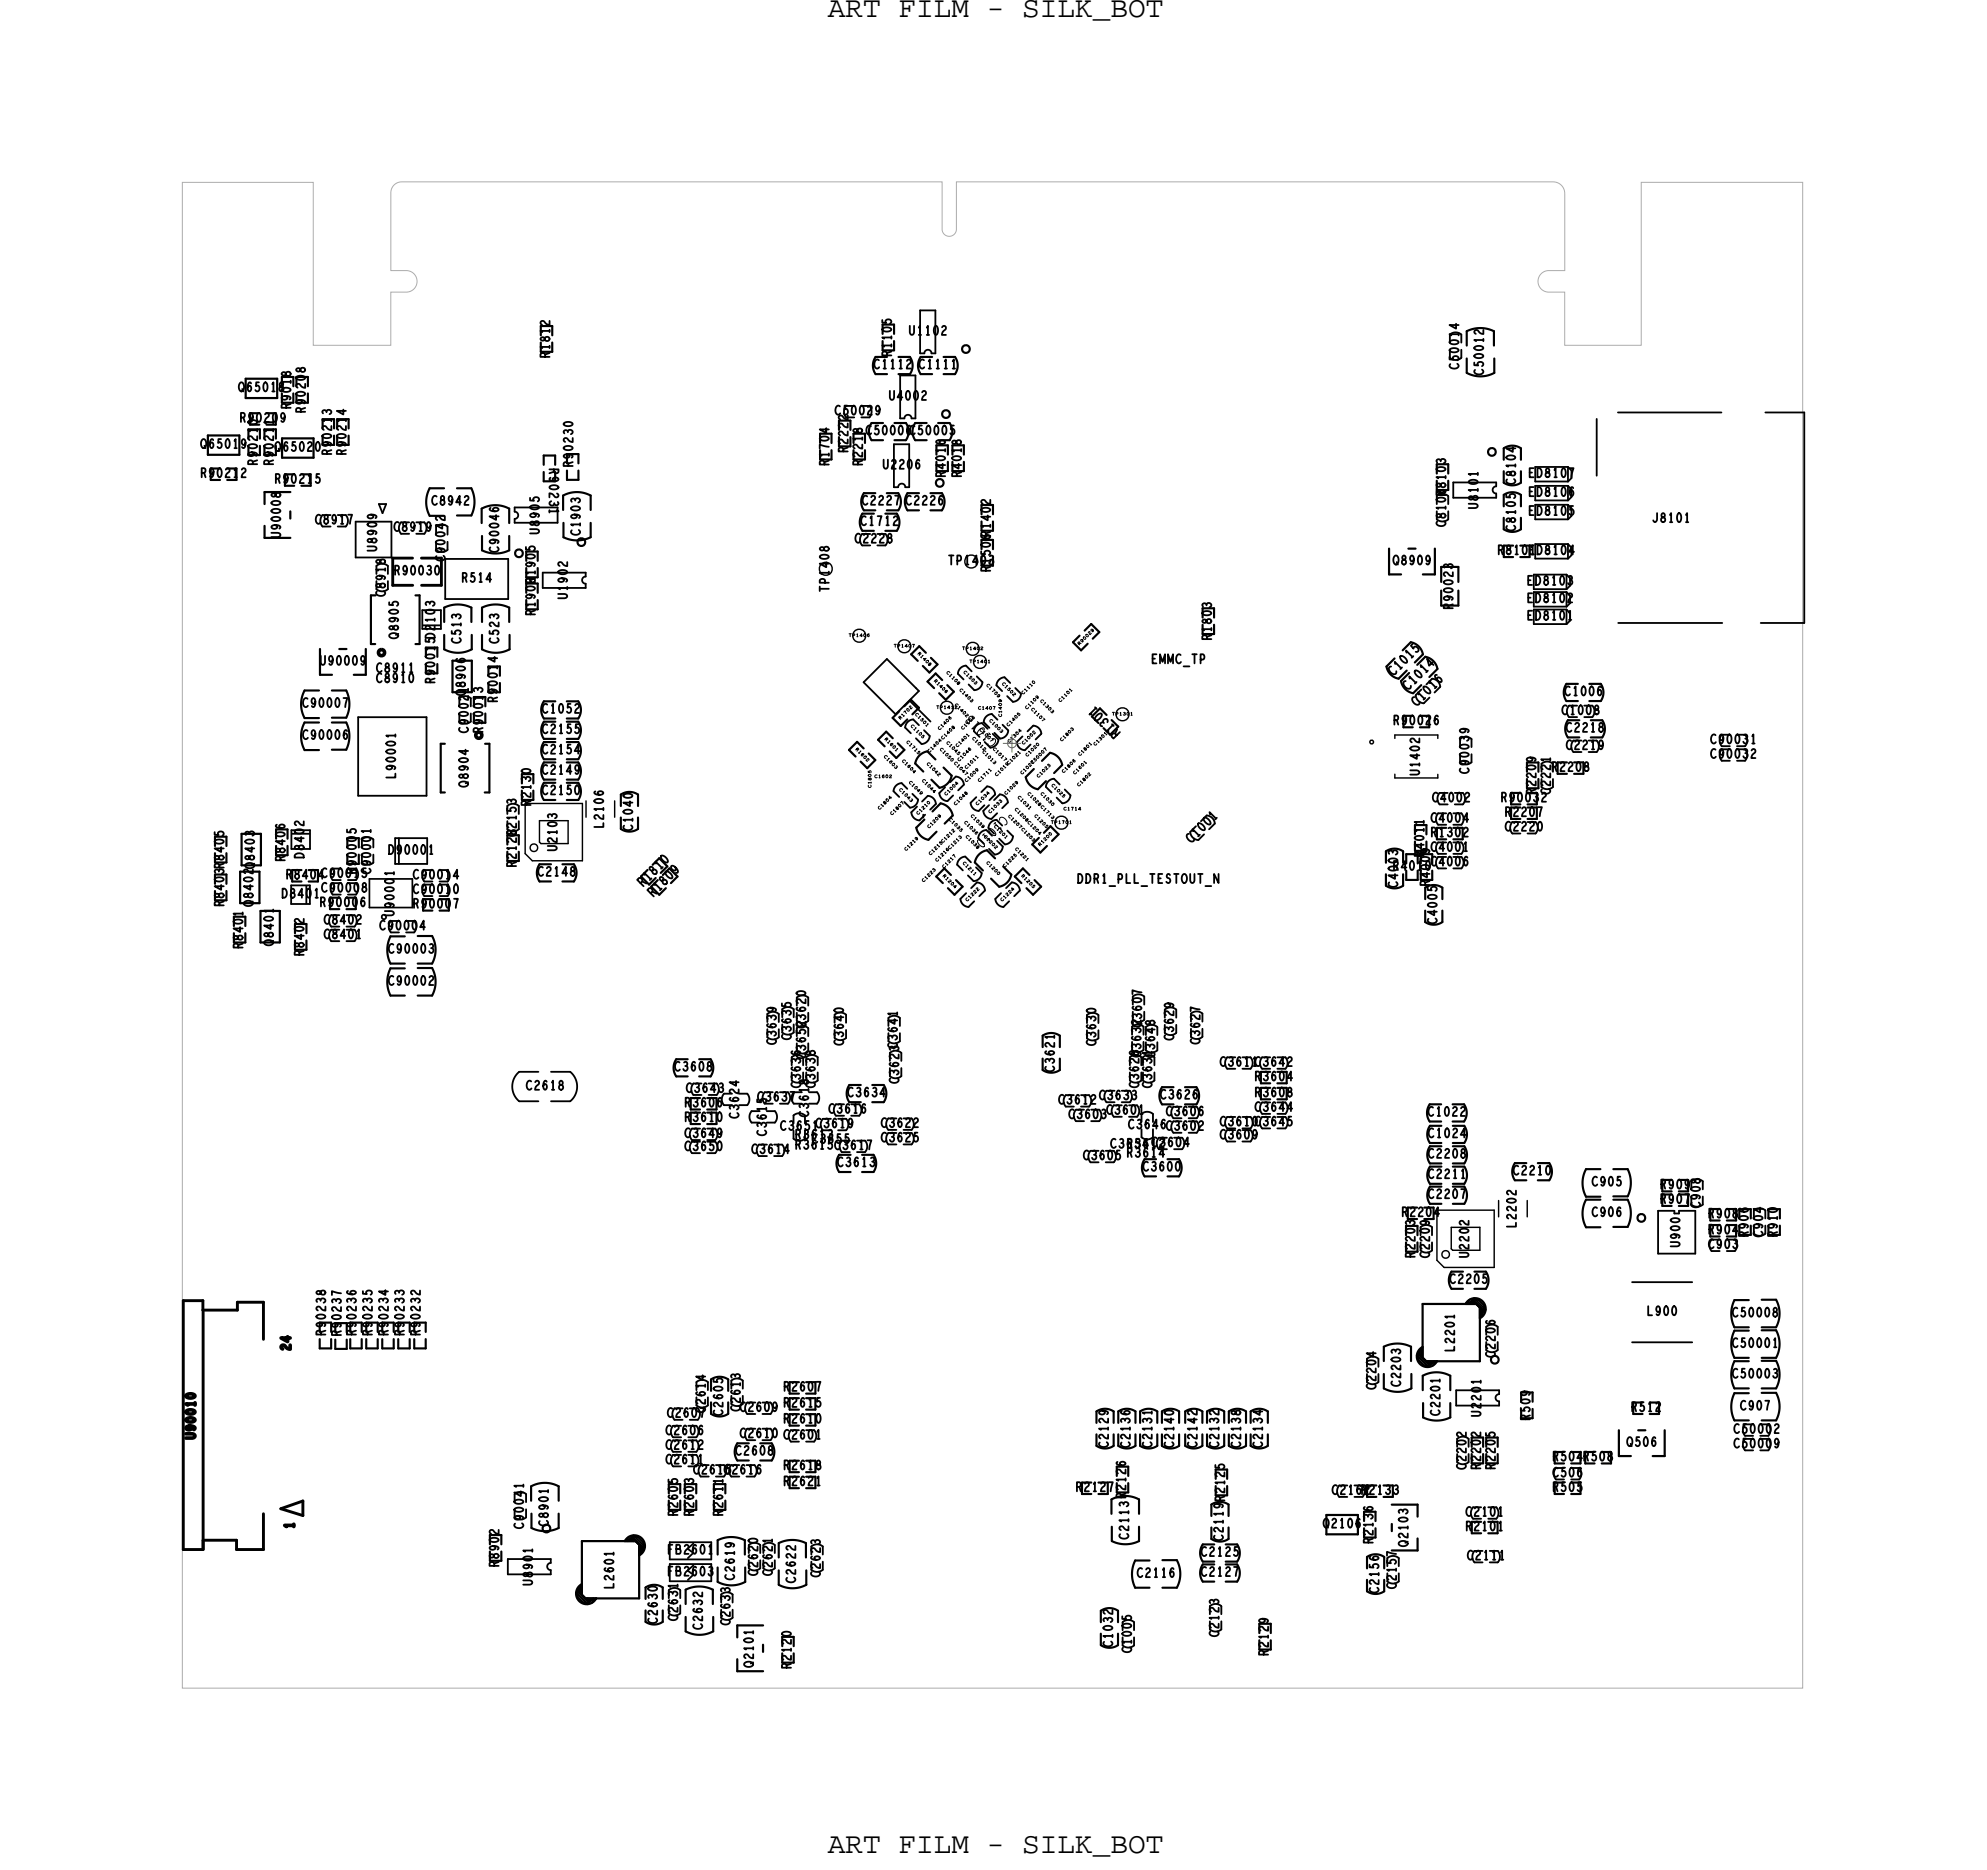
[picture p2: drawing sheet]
<svg xmlns="http://www.w3.org/2000/svg" width="139mm" height="131mm" viewBox="0 0 139 131" stroke-linecap="round" stroke-linejoin="round" font-family="sans-serif">
<defs><g id="words">
<g font-size="2.1">
<text x="57.8" y="1.2">ART FILM - SILK_BOT</text>
<text x="57.8" y="129.4">ART FILM - SILK_BOT</text>
</g>
<g font-size=".6">
<text x="16.8" y="29.5">R90209</text>
<text x="20.3" y="28.5" transform="rotate(-90 20.3 28.5)">R9018</text>
<text x="21.3" y="28.8" transform="rotate(-90 21.3 28.8)">R90208</text>
<text x="38.4" y="25" transform="rotate(-90 38.4 25)">R1812</text>
<text x="58.3" y="29">C50029</text>
<text x="61" y="25.7">C1112</text>
<text x="62.3" y="24.9" transform="rotate(-90 62.3 24.9)">R1105</text>
<text x="64.2" y="25.7">C1111</text>
<text x="101.9" y="25.8" transform="rotate(-90 101.9 25.8)">C50014</text>
<text x="14" y="33.3">R90212</text>
<text x="18" y="32.5" transform="rotate(-90 18 32.5)">R90210</text>
<text x="19.1" y="32.5" transform="rotate(-90 19.1 32.5)">R90211</text>
<text x="19.2" y="33.7">R90215</text>
<text x="23.1" y="31.8" transform="rotate(-90 23.1 31.8)">R90213</text>
<text x="24.2" y="31.8" transform="rotate(-90 24.2 31.8)">R90214</text>
<text x="38.4" y="32.7" transform="rotate(90 38.4 32.7)">R90231</text>
<text x="57.9" y="32.5" transform="rotate(-90 57.9 32.5)">R1704</text>
<text x="59.2" y="31.6" transform="rotate(-90 59.2 31.6)">R2222</text>
<text x="60.2" y="32.5" transform="rotate(-90 60.2 32.5)">R2218</text>
<text x="66" y="33.3" transform="rotate(-90 66 33.3)">R4016</text>
<text x="67.1" y="33.3" transform="rotate(-90 67.1 33.3)">R4018</text>
<text x="101" y="34.6" transform="rotate(-90 101 34.6)">R8103</text>
<text x="22" y="36.6">C8917</text>
<text x="26.9" y="41.7" transform="rotate(-90 26.9 41.7)">C8918</text>
<text x="27.5" y="37.1">C8919</text>
<text x="31.1" y="39.2" transform="rotate(-90 31.1 39.2)">C90042</text>
<text x="37.4" y="40.7" transform="rotate(-90 37.4 40.7)">R1905</text>
<text x="59.7" y="37.9">C2228</text>
<text x="66.2" y="39.4">TP1403</text>
<text x="69.2" y="39.9" transform="rotate(-90 69.2 39.9)">R1506R1402</text>
<text x="101" y="36.8" transform="rotate(-90 101 36.8)">C8106</text>
<text x="104.6" y="38.7">R8101</text>
<text x="106.7" y="40.8">ED8103</text>
<text x="30.4" y="47.7" transform="rotate(-90 30.4 47.7)">R90015D2103</text>
<text x="37.4" y="43" transform="rotate(-90 37.4 43)">R1903</text>
<text x="84.6" y="44.7" transform="rotate(-90 84.6 44.7)">R1803</text>
<text x="97.3" y="47.2" transform="rotate(-45 97.3 47.2)">C 1 0 1 5</text>
<text x="106.7" y="43.3">ED8101</text>
<text x="32.5" y="48.6" transform="rotate(-90 32.5 48.6)">Q8906</text>
<text x="32.7" y="51.2" transform="rotate(-90 32.7 51.2)">C90021</text>
<text x="33.7" y="51.2" transform="rotate(-90 33.7 51.2)">R90013</text>
<text x="34.7" y="49" transform="rotate(-90 34.7 49)">R90014</text>
<text x="69.7" y="51.8" transform="rotate(-135 69.7 51.8)">C 1 0 1 8</text>
<text x="78.3" y="51.2" transform="rotate(-135 78.3 51.2)">R 1 3 0 1</text>
<text x="97.3" y="50.6">R90026</text>
<text x="98.4" y="48.2" transform="rotate(-45 98.4 48.2)">C 1 0 1 4</text>
<text x="99" y="49.3" transform="rotate(-45 99 49.3)">C 1 0 1 6</text>
<text x="108.4" y="53.9">R2208</text>
<text x="109.1" y="49.9">C1008</text>
<text x="109.4" y="52.3">C2219</text>
<text x="119.5" y="52.9">C90032</text>
<text x="119.5" y="51.9">C90031</text>
<text x="36" y="58.4" transform="rotate(-90 36 58.4)">C2153</text>
<text x="37.1" y="56.3" transform="rotate(-90 37.1 56.3)">R2130</text>
<text x="70" y="56.9" transform="rotate(135 70 56.9)">C 1 0 1 0</text>
<text x="83.2" y="58.9" transform="rotate(-45 83.2 58.9)">C 1 0 0 1</text>
<text x="99.4" y="59.8" transform="rotate(-90 99.4 59.8)">R4011</text>
<text x="99.9" y="57.4">C4004</text>
<text x="99.9" y="59.4">C4001</text>
<text x="99.9" y="58.4">R1302</text>
<text x="100" y="56">C4002</text>
<text x="102.6" y="54" transform="rotate(-90 102.6 54)">C90039</text>
<text x="104.9" y="56">R90032</text>
<text x="105.1" y="58">C2220</text>
<text x="105.1" y="57">R2207</text>
<text x="107.3" y="55.5" transform="rotate(-90 107.3 55.5)">R2209</text>
<text x="108.3" y="55.5" transform="rotate(-90 108.3 55.5)">C2221</text>
<text x="15.6" y="63.3" transform="rotate(-90 15.6 63.3)">R8403R8405</text>
<text x="17.7" y="63.3" transform="rotate(-90 17.7 63.3)">Q8402Q8403</text>
<text x="19.9" y="60.1" transform="rotate(-90 19.9 60.1)">R8406</text>
<text x="20" y="61.4">R8404C90015</text>
<text x="22.4" y="63.3">R90006</text>
<text x="22.5" y="62.3">C90008</text>
<text x="22.6" y="64.5">C8402</text>
<text x="22.6" y="65.5">C8401</text>
<text x="24.9" y="61" transform="rotate(-90 24.9 61)">R90005</text>
<text x="25.9" y="61" transform="rotate(-90 25.9 61)">C90001</text>
<text x="26.5" y="64.9">C90004</text>
<text x="28.9" y="61.4">C90014</text>
<text x="28.9" y="62.4">C90010</text>
<text x="28.9" y="63.4">R90007</text>
<text x="36" y="60.5" transform="rotate(-90 36 60.5)">R2128</text>
<text x="44.9" y="61.9" transform="rotate(-45 44.9 61.9)">R 1 8 1 0</text>
<text x="45.6" y="62.6" transform="rotate(-45 45.6 62.6)">R 1 8 0 9</text>
<text x="97.6" y="62" transform="rotate(-90 97.6 62)">C4003</text>
<text x="99.9" y="61.9" transform="rotate(-90 99.9 61.9)">R4009</text>
<text x="99.9" y="60.5">C4006</text>
<text x="16.9" y="66.2" transform="rotate(-90 16.9 66.2)">R8401</text>
<text x="21.2" y="66.7" transform="rotate(-90 21.2 66.7)">R8402</text>
<text x="56.3" y="71.8" transform="rotate(-90 56.3 71.8)">C3620</text>
<text x="79.7" y="71.7" transform="rotate(-90 79.7 71.7)">C3607</text>
<text x="47.8" y="77.3">R3606</text>
<text x="47.9" y="76.3">C3643</text>
<text x="52.9" y="76.9">C3637</text>
<text x="54.2" y="72.9" transform="rotate(-90 54.2 72.9)">C3639</text>
<text x="55.3" y="72.6" transform="rotate(-90 55.3 72.6)">C3635</text>
<text x="55.9" y="76" transform="rotate(-90 55.9 76)">C3636</text>
<text x="56.3" y="73.9" transform="rotate(-90 56.3 73.9)">C3652</text>
<text x="56.9" y="76" transform="rotate(-90 56.9 76)">C3638</text>
<text x="57.9" y="77.7">C3616</text>
<text x="58.9" y="73" transform="rotate(-90 58.9 73)">C3640</text>
<text x="62.8" y="75.7" transform="rotate(-90 62.8 75.7)">C3623C3641</text>
<text x="73.9" y="77.1">C3612</text>
<text x="76.5" y="73" transform="rotate(-90 76.5 73)">C3630</text>
<text x="76.8" y="76.8">C3633</text>
<text x="77.3" y="77.8">C3601</text>
<text x="79.5" y="76" transform="rotate(-90 79.5 76)">C3628</text>
<text x="79.7" y="73.8" transform="rotate(-90 79.7 73.8)">C3632</text>
<text x="80.4" y="76" transform="rotate(-90 80.4 76)">C3631</text>
<text x="80.7" y="73.9" transform="rotate(-90 80.7 73.9)">C3648</text>
<text x="81.5" y="77.9">C3606</text>
<text x="82" y="72.6" transform="rotate(-90 82 72.6)">C3629</text>
<text x="83.8" y="72.9" transform="rotate(-90 83.8 72.9)">C3627</text>
<text x="85.2" y="74.4">C3611C3642</text>
<text x="87.7" y="77.6">C3644</text>
<text x="87.7" y="76.6">R3608</text>
<text x="87.7" y="75.5">R3604</text>
<text x="47.8" y="78.3">R3610</text>
<text x="47.8" y="80.3">C3650</text>
<text x="47.8" y="79.4">C3649</text>
<text x="52.5" y="80.5">C3614</text>
<text x="55.5" y="80.2">R3615C3617</text>
<text x="55.5" y="79.5">R3613</text>
<text x="56.7" y="79.8">C3655</text>
<text x="57" y="78.7">C3619</text>
<text x="58.5" y="81.5">C3613</text>
<text x="61.5" y="78.7">C3622</text>
<text x="61.5" y="79.7">C3625</text>
<text x="74.6" y="78.1">C3603</text>
<text x="75.7" y="81">C3605</text>
<text x="77.6" y="80.2">C3654 C3604</text>
<text x="78.7" y="80.2">R3612</text>
<text x="78.7" y="80.8">R3614</text>
<text x="78.8" y="78.8">C3646C3602</text>
<text x="85.2" y="79.5">C3609</text>
<text x="85.2" y="78.6">C3610C3645</text>
<text x="116" y="83">R909</text>
<text x="97.9" y="84.9">R2204</text>
<text x="98.8" y="87.8" transform="rotate(-90 98.8 87.8)">R2203</text>
<text x="99.8" y="87.8" transform="rotate(-90 99.8 87.8)">C2209</text>
<text x="116" y="84">R907</text>
<text x="118.8" y="84.3" transform="rotate(-90 118.8 84.3)">C908</text>
<text x="119.3" y="87.2">C903</text>
<text x="119.3" y="86.2">R904</text>
<text x="119.3" y="85">R908</text>
<text x="122.1" y="86.4" transform="rotate(-90 122.1 86.4)">R906</text>
<text x="123.1" y="86.4" transform="rotate(-90 123.1 86.4)">C904</text>
<text x="124.1" y="86.4" transform="rotate(-90 124.1 86.4)">R910</text>
<text x="28.2" y="93.3" transform="rotate(-90 28.2 93.3)">R90233</text>
<text x="104.4" y="94.8" transform="rotate(-90 104.4 94.8)">C2206</text>
<text x="46.5" y="101.2">C2612</text>
<text x="46.5" y="100.2">C2606</text>
<text x="46.6" y="99">C2607</text>
<text x="49.3" y="98.6" transform="rotate(-90 49.3 98.6)">C2614</text>
<text x="51.7" y="100.4">C2610 C2601</text>
<text x="51.7" y="98.6">C2609</text>
<text x="51.7" y="98.5" transform="rotate(-90 51.7 98.5)">C2613</text>
<text x="54.7" y="99.4">R2610</text>
<text x="54.7" y="97.1">R2607</text>
<text x="54.7" y="98.3">R2615</text>
<text x="80.4" y="101.1" transform="rotate(-90 80.4 101.1)">C2131</text>
<text x="96.1" y="97" transform="rotate(-90 96.1 97)">C2204</text>
<text x="106.9" y="99.2" transform="rotate(-90 106.9 99.2)">R509</text>
<text x="113.9" y="98.6">R512</text>
<text x="121.1" y="100.1">C50002</text>
<text x="121.1" y="101.1">C50009</text>
<text x="20.5" y="106.7" transform="rotate(-90 20.5 106.7)">1</text>
<text x="36.6" y="106.8" transform="rotate(-90 36.6 106.8)">C90041</text>
<text x="46.5" y="102.2">C2611</text>
<text x="47.3" y="105.9" transform="rotate(-90 47.3 105.9)">R2605</text>
<text x="48.4" y="102.9">C2615</text>
<text x="48.4" y="105.9" transform="rotate(-90 48.4 105.9)">R2603</text>
<text x="50.5" y="105.9" transform="rotate(-90 50.5 105.9)">R2611</text>
<text x="50.6" y="102.9">C2616</text>
<text x="54.7" y="102.6">R2618</text>
<text x="54.7" y="103.7">R2621</text>
<text x="75.2" y="104.1">R2127</text>
<text x="78.6" y="104.6" transform="rotate(-90 78.6 104.6)">R2126</text>
<text x="78.8" y="107.5" transform="rotate(-90 78.8 107.5)">C2113</text>
<text x="85.4" y="107.6" transform="rotate(-90 85.4 107.6)">C2119R2125</text>
<text x="93" y="104.3">C2162</text>
<text x="95.1" y="104.3">R2133</text>
<text x="95.9" y="107.8" transform="rotate(-90 95.9 107.8)">R2136</text>
<text x="98.3" y="108" transform="rotate(-90 98.3 108)">Q2103</text>
<text x="102.4" y="105.9">C2101</text>
<text x="102.4" y="106.9">R2101</text>
<text x="102.4" y="102.6" transform="rotate(-90 102.4 102.6)">C2202</text>
<text x="103.4" y="102.6" transform="rotate(-90 103.4 102.6)">R2202</text>
<text x="104.4" y="102.6" transform="rotate(-90 104.4 102.6)">R2205</text>
<text x="108.5" y="103.1">C506</text>
<text x="108.5" y="102">R504R508</text>
<text x="108.5" y="104.1">R505</text>
<text x="34.8" y="109.4" transform="rotate(-90 34.8 109.4)">R8902</text>
<text x="47.3" y="113.2" transform="rotate(-90 47.3 113.2)">C2631</text>
<text x="51" y="113.5" transform="rotate(-90 51 113.5)">C2633</text>
<text x="52.9" y="110" transform="rotate(-90 52.9 110)">C2620</text>
<text x="53.9" y="110" transform="rotate(-90 53.9 110)">C2621</text>
<text x="57.3" y="110.1" transform="rotate(-90 57.3 110.1)">C2623</text>
<text x="97.5" y="110.9" transform="rotate(-90 97.5 110.9)">C2157</text>
<text x="102.5" y="108.9">C2111</text>
<text x="52.6" y="116.4" transform="rotate(-90 52.6 116.4)">Q2101</text>
<text x="55.3" y="116.5" transform="rotate(-90 55.3 116.5)">R2120</text>
<text x="79" y="115.4" transform="rotate(-90 79 115.4)">C1005</text>
<text x="85.1" y="114.3" transform="rotate(-90 85.1 114.3)">C2123</text>
<text x="88.6" y="115.6" transform="rotate(-90 88.6 115.6)">R2129</text>
</g>
<g font-size=".2">
<text x="64.1" y="45.7" transform="rotate(45 64.1 45.7)">R 1 4 0 8</text>
<text x="65.2" y="47.6" transform="rotate(45 65.2 47.6)">R 1 4 0 6</text>
<text x="66.1" y="47" transform="rotate(45 66.1 47)">C 1 1 0 8</text>
<text x="67.3" y="47" transform="rotate(45 67.3 47)">C 1 5 0 3</text>
<text x="68.9" y="47.9" transform="rotate(45 68.9 47.9)">C 1 7 0 9</text>
<text x="70" y="47.8" transform="rotate(45 70 47.8)">C 1 5 0 2</text>
<text x="75.4" y="45.1" transform="rotate(-45 75.4 45.1)">R 9 0 0 2 9</text>
<text x="59.7" y="52.3" transform="rotate(45 59.7 52.3)">R 1 6 0 2</text>
<text x="61.7" y="52.9" transform="rotate(45 61.7 52.9)">C 1 6 0 3</text>
<text x="61.8" y="51.6" transform="rotate(45 61.8 51.6)">R 1 6 0 1</text>
<text x="62.9" y="50.3" transform="rotate(-45 62.9 50.3)">R 1 7 0 2</text>
<text x="63" y="53.2" transform="rotate(45 63 53.2)">C 1 6 0 4</text>
<text x="63.3" y="51.8" transform="rotate(45 63.3 51.8)">C 1 7 1 5</text>
<text x="63.6" y="50.7" transform="rotate(45 63.6 50.7)">C 1 1 0 5</text>
<text x="63.9" y="49.9" transform="rotate(45 63.9 49.9)">C 1 5 0 1</text>
<text x="64.7" y="53.4" transform="rotate(45 64.7 53.4)">C 1 0 4 2</text>
<text x="64.9" y="52.6" transform="rotate(-45 64.9 52.6)">C 1 4 0 4</text>
<text x="65.6" y="51" transform="rotate(-45 65.6 51)">C 1 4 0 6</text>
<text x="65.6" y="52.3" transform="rotate(45 65.6 52.3)">C 1 0 5 0</text>
<text x="65.9" y="51.7" transform="rotate(-45 65.9 51.7)">C 1 4 0 8</text>
<text x="66.1" y="51.9" transform="rotate(45 66.1 51.9)">C 1 0 4 5</text>
<text x="66.6" y="53.3" transform="rotate(45 66.6 53.3)">C 1 0 4 7</text>
<text x="66.7" y="49.2" transform="rotate(45 66.7 49.2)">C 1 4 0 2</text>
<text x="66.9" y="52.2" transform="rotate(-45 66.9 52.2)">C 1 4 0 1</text>
<text x="67" y="53.2" transform="rotate(-45 67 53.2)">C 1 0 4 6</text>
<text x="67" y="48.2" transform="rotate(45 67 48.2)">C 1 4 0 3</text>
<text x="67.3" y="51" transform="rotate(-45 67.3 51)">C 1 1 0 6</text>
<text x="67.5" y="53.7" transform="rotate(-45 67.5 53.7)">C 1 0 1 1</text>
<text x="67.9" y="51.6" transform="rotate(45 67.9 51.6)">C 1 0 1 2</text>
<text x="68.4" y="51" transform="rotate(45 68.4 51)">C 1 0 0 7</text>
<text x="68.6" y="52.5" transform="rotate(45 68.6 52.5)">C 1 0 1 3</text>
<text x="69.1" y="50.3" transform="rotate(45 69.1 50.3)">C 1 0 0 3</text>
<text x="69.3" y="52.3" transform="rotate(45 69.3 52.3)">C 1 0 1 7</text>
<text x="70.4" y="50.7" transform="rotate(-45 70.4 50.7)">C 1 4 0 5</text>
<text x="70.5" y="51.9" transform="rotate(-45 70.5 51.9)">C 1 3 0 4</text>
<text x="71.5" y="48.5" transform="rotate(-45 71.5 48.5)">C 1 1 1 0</text>
<text x="71.5" y="52" transform="rotate(-45 71.5 52)">C 1 0 0 2</text>
<text x="71.7" y="49.5" transform="rotate(-45 71.7 49.5)">C 1 1 0 9</text>
<text x="71.8" y="52.8" transform="rotate(-45 71.8 52.8)">C 1 0 2 0</text>
<text x="72" y="49.5" transform="rotate(45 72 49.5)">C 1 1 0 7</text>
<text x="72.6" y="49" transform="rotate(45 72.6 49)">C 1 3 0 3</text>
<text x="74.1" y="49" transform="rotate(-45 74.1 49)">C 1 1 0 1</text>
<text x="74.2" y="51.8" transform="rotate(-45 74.2 51.8)">C 1 8 0 3</text>
<text x="74.3" y="54" transform="rotate(-45 74.3 54)">C 1 8 0 6</text>
<text x="75.4" y="52.8" transform="rotate(-45 75.4 52.8)">C 1 8 0 1</text>
<text x="76.5" y="52.1" transform="rotate(-45 76.5 52.1)">C 1 3 0 1</text>
<text x="61.4" y="56.6" transform="rotate(-45 61.4 56.6)">C 1 8 0 4</text>
<text x="62.3" y="56.9" transform="rotate(-45 62.3 56.9)">C 1 8 0 7</text>
<text x="62.8" y="55.2" transform="rotate(45 62.8 55.2)">C 1 0 4 3</text>
<text x="63.3" y="59.4" transform="rotate(-45 63.3 59.4)">C 1 2 1 9</text>
<text x="63.5" y="54.7" transform="rotate(45 63.5 54.7)">C 1 0 4 9</text>
<text x="64.1" y="56.9" transform="rotate(-45 64.1 56.9)">C 1 2 1 0</text>
<text x="64.4" y="54.5" transform="rotate(45 64.4 54.5)">C 1 0 4 4</text>
<text x="64.9" y="57.9" transform="rotate(-45 64.9 57.9)">C 1 2 0 9</text>
<text x="65" y="59.7" transform="rotate(-45 65 59.7)">C 1 2 1 5 C 1 2 1 2</text>
<text x="66.1" y="55.6" transform="rotate(-45 66.1 55.6)">C 1 0 0 4</text>
<text x="66.3" y="57.2" transform="rotate(45 66.3 57.2)">C 1 0 3 5</text>
<text x="66.7" y="56.3" transform="rotate(-45 66.7 56.3)">C 1 0 4 8</text>
<text x="67.3" y="57.4" transform="rotate(45 67.3 57.4)">C 1 0 3 6</text>
<text x="67.4" y="58.4" transform="rotate(45 67.4 58.4)">C 1 0 3 8</text>
<text x="67.5" y="54.6" transform="rotate(-45 67.5 54.6)">C 1 0 0 9</text>
<text x="67.8" y="57" transform="rotate(45 67.8 57)">C 1 0 3 9</text>
<text x="68.3" y="56.3" transform="rotate(-45 68.3 56.3)">C 1 0 3 4</text>
<text x="68.4" y="54.6" transform="rotate(-45 68.4 54.6)">C 1 7 1 1</text>
<text x="68.7" y="58.4" transform="rotate(45 68.7 58.4)">C 1 2 0 2</text>
<text x="69.2" y="56.8" transform="rotate(-45 69.2 56.8)">C 1 0 3 3</text>
<text x="69.4" y="57.7" transform="rotate(45 69.4 57.7)">C 1 2 0 1</text>
<text x="69.6" y="54.2" transform="rotate(-45 69.6 54.2)">C 1 0 1 9 C 1 0 2 1</text>
<text x="70.3" y="55.5" transform="rotate(-45 70.3 55.5)">C 1 0 2 9</text>
<text x="70.4" y="57" transform="rotate(45 70.4 57)">C 1 2 0 7</text>
<text x="70.9" y="56.5" transform="rotate(45 70.9 56.5)">C 1 2 0 8</text>
<text x="70.9" y="59.3" transform="rotate(45 70.9 59.3)">C 1 2 2 1</text>
<text x="71.1" y="55.7" transform="rotate(45 71.1 55.7)">C 1 0 3 1</text>
<text x="71.3" y="57.9" transform="rotate(45 71.3 57.9)">C 1 2 0 3</text>
<text x="71.4" y="54.1" transform="rotate(-45 71.4 54.1)">C 1 0 2 7C 5 0 0 0 7</text>
<text x="71.8" y="55.4" transform="rotate(45 71.8 55.4)">C 1 0 2 8</text>
<text x="71.8" y="57.4" transform="rotate(45 71.8 57.4)">C 1 2 0 4</text>
<text x="72.2" y="57" transform="rotate(45 72.2 57)">C 1 2 0 5</text>
<text x="72.5" y="54.3" transform="rotate(-45 72.5 54.3)">C 1 0 2 3</text>
<text x="72.6" y="59.1" transform="rotate(-45 72.6 59.1)">R 1 2 0 0</text>
<text x="72.7" y="55.4" transform="rotate(45 72.7 55.4)">C 1 0 3 0</text>
<text x="72.7" y="56.4" transform="rotate(45 72.7 56.4)">C 1 7 1 3</text>
<text x="73.4" y="54.9" transform="rotate(45 73.4 54.9)">C 1 0 2 5</text>
<text x="75.1" y="54.1" transform="rotate(-45 75.1 54.1)">C 1 6 0 1</text>
<text x="75.4" y="54.9" transform="rotate(-45 75.4 54.9)">C 1 8 0 2</text>
<text x="64.5" y="61.6" transform="rotate(-45 64.5 61.6)">C 1 2 2 3</text>
<text x="65.5" y="60.2" transform="rotate(-45 65.5 60.2)">C 1 2 1 6 C 1 2 1 3</text>
<text x="65.8" y="61.2" transform="rotate(45 65.8 61.2)">R 1 2 0 4</text>
<text x="65.9" y="60.6" transform="rotate(-45 65.9 60.6)">C 1 2 1 7</text>
<text x="67.2" y="60.3" transform="rotate(45 67.2 60.3)">C 1 2 1 1</text>
<text x="67.6" y="63" transform="rotate(-45 67.6 63)">C 1 2 2 2</text>
<text x="68.9" y="60.3" transform="rotate(45 68.9 60.3)">C 1 2 0 0</text>
<text x="70" y="63" transform="rotate(-45 70 63)">C 1 2 2 4</text>
<text x="70.2" y="60.6" transform="rotate(-45 70.2 60.6)">C 1 2 2 5</text>
<text x="71.3" y="61.2" transform="rotate(45 71.3 61.2)">R 1 2 0 5</text>
</g>
</g></defs>
<!-- layer: Board Outline -->
<path d="M12.7 12.7h9.2v11.4h5.4v-3.7h1.1l.4-.1 .3-.5-.1-.6a.75 .75 0 0 0-.6-.3h-1.1v-5.4l.1-.4a.76 .76 0 0 1 .7-.4h37.7v3.4l.2 .3 .3 .1 .4-.1 .1-.3v-3.4h41.7a.81 .81 0 0 1 .8 .8v5.4h-1.2l-.4 .1-.3 .5 .2 .6a.75 .75 0 0 0 .6 .3h1.1v3.7h5.3v-11.4h11.3v105.2h-113.2z" fill="none" stroke="#acacac" stroke-width=".07"/>
<!-- layer: Components -->
<g fill="none" stroke="#000" stroke-width=".2">
<path d="M27.4 39h1.4zM27.4 39v1.9zM29.4 39h1.4zM30.8 39v1.9zM27.4 40.9h1.4zM29.4 40.9h1.4zM12.8 90.8h1.4zM12.8 90.8v17.4zM14.2 90.8v.7zM14.2 91.5h2.4zM14.2 91.5v16.7zM16.6 90.9h1.8z"/>
<path d="M16.6 90.9v.6zM18.4 90.9v2.6zM12.8 108.2h1.4zM14.2 107.6h2.3zM14.2 107.6v.6zM16.5 108.2h1.9zM16.5 107.6v.6zM18.4 105.7v2.5zM19.6 105.4l1.6 .4zM19.6 105.4l1.6-.6zM21.2 104.8v1z"/>
</g>
<g fill="none" stroke="#000" stroke-width=".15">
<path d="M14.5 30.4h2.2zM14.5 30.4v1.4zM14.5 31.8h2.2zM16.7 30.4v1.4zM17.2 26.4h2.2zM17.2 26.4v1.4zM17.2 27.8h2.2zM18.5 34.4h1.8zM18.5 34.4v.8zM18.5 37.6h1.8zM18.5 36.7v.9zM19.4 26.4v1.4z"/>
<path d="M19.7 30.6h2.2zM19.7 30.6v1.4zM19.7 32h2.2zM20.3 35.7v.5zM21.9 30.6v1.4zM30 34.1h1zM30 36h1zM30 34.1a2.03 2.03 0 0 0 0 1.9M31.9 36h1zM31.9 34.1h1zM32.9 34.1l.2 .9-.2 1M33.6 35.5v1z"/>
<path d="M33.6 35.5a2.03 2.03 0 0 1 2 0M33.7 37.4v1zM35.6 35.5v1zM35.6 37.4v1zM35.6 38.4l-1 .3-.9-.3M36 38.5l.2-.1 .3 .1v.1v.2l-.3 .1-.2-.1v-.2zM38 33.6h.8zM38 31.8h.8zM38 33v.6zM38 31.8v.7zM38.8 31.8v.7zM39.3 34.6v1z"/>
<path d="M39.3 34.6a2.03 2.03 0 0 1 2 0M39.4 36.5v1zM39.6 31.7h.8zM39.6 31.7v.7zM39.6 33.5h.8zM39.6 32.9v.6zM40.4 31.7v.7zM40.4 32.9v.6zM40.4 37.7l.2-.1 .2 .1 .1 .2-.1 .1-.2 .1-.2-.1-.1-.1zM41.3 34.6v1zM41.3 36.5v1zM41.3 37.5l-1 .2-.9-.2"/>
<path d="M60.2 35.9h.8zM60.2 37.1h.8zM60.2 35.9a1.05 1.05 0 0 0 0 1.2M60.3 34.4h.8zM60.3 35.6h.8zM60.3 34.4a1.05 1.05 0 0 0 0 1.2M60.9 29.5h.8zM60.9 30.7h.8zM60.9 29.5a1.06 1.06 0 0 0 0 1.2M61.2 24.9h.8zM61.2 26.1h.8zM61.2 24.9a1.05 1.05 0 0 0 0 1.2"/>
<path d="M61.8 37.1h.8zM61.8 35.9h.8zM61.9 35.6h.8zM61.9 34.4h.8zM62.5 30.7h.8zM62.5 29.5h.8zM62.6 35.9a1.05 1.05 0 0 1 0 1.2M62.7 34.4a1.05 1.05 0 0 1 0 1.2M62.8 26.1h.8zM62.8 24.9h.8zM63.3 29.5a1.05 1.05 0 0 1 0 1.2M63.4 35.6h.8z"/>
<path d="M63.4 34.4h.8zM63.4 34.4a1.05 1.05 0 0 0 0 1.2M63.6 24.9a1.05 1.05 0 0 1 0 1.2M63.9 30.7h.8zM63.9 29.5h.8zM63.9 29.5a1.05 1.05 0 0 0 0 1.2M64.3 26.1h.8zM64.3 24.9h.8zM64.3 24.9a1.05 1.05 0 0 0 0 1.2M65 34.4h.8zM65 35.6h.8zM65.4 33.5h.2h.2l.1 .2-.1 .2-.2 .1-.2-.1v-.2z"/>
<path d="M65.5 29.5h.8zM65.5 30.7h.8zM65.8 34.4a1.06 1.06 0 0 1 0 1.2M65.9 28.7l.2-.1 .2 .1v.2v.2l-.2 .1-.2-.1-.1-.2zM65.9 24.9h.8zM65.9 26.1h.8zM66.3 29.5a1.06 1.06 0 0 1 0 1.2M66.7 24.9a1.06 1.06 0 0 1 0 1.2M67.3 24.2l.2-.1 .2 .1v.2v.2h-.2h-.2l-.1-.2zM97 38.3v1.8zM98.4 38.3h.5zM100.2 38.3v1.8z"/>
<path d="M100.7 39.6v1zM100.7 39.6h1.2zM101.9 39.6v1zM102.5 25v1zM102.5 23.1v1zM102.5 23.1l.9-.2 1 .2M104 31.4l.2-.1 .2 .1 .1 .2-.1 .1-.2 .1-.2-.1-.1-.1zM104.4 23.1v1zM104.4 25v1zM104.4 26a2.03 2.03 0 0 1-1.9 0M105 37a1.05 1.05 0 0 0 1.2 0M105 36.2v.8z"/>
<path d="M105 34.6v.8zM105 31.3v.8zM105 32.9v.8zM105 34.6a1.06 1.06 0 0 1 1.2 0M105 31.3a1.06 1.06 0 0 1 1.2 0M106.2 36.2v.8zM106.2 34.6v.8zM106.2 31.3v.8zM106.2 32.9v.8zM106.2 33.7a1.06 1.06 0 0 1-1.2 0M16.9 58.2v2.2zM16.9 58.2h1.3z"/>
<path d="M18.2 58.2v2.2zM21.3 48.2h1zM21.3 50.5h1zM21.3 50.1h1zM21.3 52.4h1zM21.3 48.2a2.03 2.03 0 0 0 0 1.9M21.3 50.5a2.03 2.03 0 0 0 0 1.9M22.4 45.3v1.8zM22.4 47.1h.8zM23.2 48.2h1zM23.2 50.5h1zM23.2 50.1h1z"/>
<path d="M23.2 52.4h1zM23.7 45.3h.5zM24.2 48.2l.2 1-.2 .9M24.2 50.5l.2 .9-.2 1M24.7 47.1h.9zM25.6 45.3v1.8zM25.9 41.6h.3zM25.9 41.6v3.4zM25.9 45h.3zM29 41.6h.3zM29 45h.3zM29.3 41.6v3.4z"/>
<path d="M30.8 51.9h.3zM30.8 55.3h.3zM30.8 51.9v3.4zM31 44.3v1zM31 42.4v1zM31 42.4l1-.2 .9 .2M31.6 48.3h1.4zM31.6 46.1v2.2zM31.6 46.1h1.4zM32.9 42.4v1zM33 44.3v1zM33 45.3a2.03 2.03 0 0 1-2 0"/>
<path d="M33 46.1v2.2zM33.7 42.4v1zM33.7 44.3v1zM33.7 42.4l.9-.2 1 .2M33.9 55.3h.3zM33.9 51.9h.3zM34.2 51.9v3.4zM35.6 42.4v1zM35.6 44.3v1zM35.6 45.3a2.03 2.03 0 0 1-1.9 0M38 51.6h.8zM38 53h.8z"/>
<path d="M38 55.9h.8zM38 54.4h.8zM38 50.2h.8zM38 50.4h.8zM38 51.8h.8zM38 54.7h.8zM38 53.2h.8zM38 49h.8zM38 50.4a1.05 1.05 0 0 0 0 1.2M38 51.8a1.05 1.05 0 0 0 0 1.2M38 54.7a1.05 1.05 0 0 0 0 1.2M38 53.2a1.05 1.05 0 0 0 0 1.2"/>
<path d="M38 49a1.05 1.05 0 0 0 0 1.2M39.6 50.4h.8zM39.6 51.8h.8zM39.6 54.7h.8zM39.6 53.2h.8zM39.6 49h.8zM39.6 51.6h.8zM39.6 53h.8zM39.6 55.9h.8zM39.6 54.4h.8zM39.6 50.2h.8zM40.4 50.4a1.06 1.06 0 0 1 0 1.2"/>
<path d="M40.4 51.8a1.06 1.06 0 0 1 0 1.2M40.4 54.7a1.06 1.06 0 0 1 0 1.2M40.4 53.2a1.06 1.06 0 0 1 0 1.2M40.4 49a1.06 1.06 0 0 1 0 1.2M43.4 57.1v.8zM43.4 55.5v.8zM43.4 55.5a1.06 1.06 0 0 1 1.2 0M44.6 55.5v.8zM44.6 57.1v.8zM44.6 57.9a1.06 1.06 0 0 1-1.2 0M59.3 52.4l.5 .4zM59.9 51.8l.4 .5z"/>
<path d="M59.9 51.8l-.6 .6zM60.1 53.2l.5 .4zM60.7 52.6l.4 .5zM61.1 53.1l-.5 .5zM61.3 51.7l.5 .4zM61.9 51.1l.5 .5zM61.9 51.1l-.6 .6zM62.1 52.5l.5 .4zM62.4 50.1l.5 .6zM62.7 51.9l.5 .5zM62.8 49.7l-.4 .4zM62.9 50.7l.5-.5z"/>
<path d="M63.2 49.3l.4-.4zM63.2 52.4l-.6 .5zM63.6 48.9l.6 .5zM63.6 45.7l.5 .5zM63.9 53.3l.6 .6zM64 57.8a1.06 1.06 0 0 0 .9 .8M64 57.8l.6-.6zM64.2 49.4l-.5 .5zM64.2 45.1l.5 .5zM64.2 45.1l-.6 .6zM64.5 46.5l.4 .5zM64.8 52.5l.5 .5z"/>
<path d="M64.8 52.5a1.06 1.06 0 0 0-.9 .8M64.8 47.6l.4 .5zM64.8 47.6l.6-.6zM64.9 47l.6-.6zM65 45.9l.5 .5zM65.1 54.4l.5 .6zM65.4 47l.4 .5zM65.4 58.1l-.5 .5zM65.6 48.4l.5 .5zM65.7 56.1l-.6 .6zM65.7 56.1a1.06 1.06 0 0 1 .8 .9M65.9 53.6l.6 .6z"/>
<path d="M66 57.5l.5-.5zM66.1 48.9l.5-.6zM66.2 47.8l.4 .5zM66.5 54.2a1.06 1.06 0 0 1-.9 .8M68.9 59.4l.6 .5zM68.9 59.4a1.06 1.06 0 0 0-.8 .8M71.6 54.3a1.06 1.06 0 0 0 .9 .8M71.6 54.3l.6-.6zM72.1 59l.6 .5zM72.6 58.5l-.5 .5zM72.7 59.5l.4-.4zM72.9 58.2l.5-.5z"/>
<path d="M73.1 54.6l-.6 .5zM73.3 52.6l-.5 .5zM73.3 52.6a1.06 1.06 0 0 1 .9 .8M73.4 57.7l.5 .6zM73.5 58.7l.4-.4zM73.6 54l.6-.6zM74.9 44.9l.6 .5zM75.4 44.4l-.5 .5zM75.5 45.4l.5-.4zM75.8 44l.4-.4zM76.2 43.6l.6 .5zM76.8 44.1l-.5 .5z"/>
<path d="M96.8 59.5v.8zM96.8 59.5a1.06 1.06 0 0 1 1.2 0M96.8 46.5a1.06 1.06 0 0 0 .9 .9M96.8 46.5l.6-.5zM97 40.1h.9zM97.9 47.6a1.06 1.06 0 0 0 .8 .8M97.9 47.6l.5-.6zM98 59.5v.8zM98.2 59.6h.8zM98.2 59.6v.7zM98.5 44.8l-.5 .6zM98.5 44.8a1.06 1.06 0 0 1 .9 .9"/>
<path d="M98.8 46.3l.6-.6zM99 59.6v.7zM99.4 40.1h.8zM99.6 45.9l-.6 .5zM99.6 45.9a1.06 1.06 0 0 1 .8 .8M99.8 47.3l.6-.6zM100.7 41.2v1.1zM100.7 42.3h1.2zM101.9 41.2v1.1zM109.4 47.8h.8zM109.4 49h.8zM109.4 47.8a1.05 1.05 0 0 0 0 1.2"/>
<path d="M109.5 50.3h.8zM109.5 51.5h.8zM109.5 50.3a1.05 1.05 0 0 0 0 1.2M111 49h.8zM111 47.8h.8zM111.1 51.5h.8zM111.1 50.3h.8zM111.8 47.8a1.05 1.05 0 0 1 0 1.2M111.9 50.3a1.05 1.05 0 0 1 0 1.2M16.8 63.1h1.3zM16.8 60.9v2.2zM16.8 60.9h1.3z"/>
<path d="M16.9 60.4h1.3zM18.1 60.9v2.2zM18.2 63.6h1.3zM18.2 65.8h1.3zM18.2 63.6v2.2zM19.5 63.6v2.2zM27.3 67.3h1zM27.3 69.5h1zM27.3 65.4h1zM27.3 67.6h1zM27.3 65.4l-.2 1 .2 .9M27.3 67.6l-.2 1 .2 .9"/>
<path d="M29.2 65.4h1zM29.2 67.6h1zM29.2 67.3h1zM29.2 69.5h1zM30.2 65.4a2.03 2.03 0 0 1 0 1.9M30.2 67.6a2.03 2.03 0 0 1 0 1.9M37.7 61.6h.8zM37.7 60.4h.8zM37.7 60.4a1.05 1.05 0 0 0 0 1.2M39.3 60.4h.8zM39.3 61.6h.8zM40.1 60.4a1.06 1.06 0 0 1 0 1.2"/>
<path d="M47.2 75.2h.8zM47.2 74h.8zM47.2 74a1.05 1.05 0 0 0 0 1.2M48.8 74h.8zM48.8 75.2h.8zM49.6 74a1.06 1.06 0 0 1 0 1.2M59.3 75.8h.8zM59.3 77h.8zM59.3 75.8a1.05 1.05 0 0 0 0 1.2M60.9 77h.8zM60.9 75.8h.8zM61.7 75.8a1.05 1.05 0 0 1 0 1.2"/>
<path d="M65.4 61.2l.5 .5zM65.4 61.2l.6-.6zM66 60.6l.4 .5zM66.2 62l.5 .5zM66.7 62.5l.5-.6zM66.8 61.5l.4 .4zM68.1 60.2l.6 .6zM69.2 61.4l.6 .5zM70.1 60.5l.5 .6zM70.6 61.1a1.05 1.05 0 0 1-.8 .8M70.9 61.2l.4 .5zM70.9 61.2l.6-.6z"/>
<path d="M71.5 60.6l.4 .5zM71.7 62l.5 .5zM72.2 62.5l.5-.6zM72.3 61.5l.4 .4zM72.8 74.7a1.06 1.06 0 0 0 1.2 0M72.8 73.9v.8zM72.8 72.3v.8zM72.8 72.3a1.06 1.06 0 0 1 1.2 0M74 73.9v.8zM74 72.3v.8zM81.2 77.1h.8zM81.2 75.9h.8z"/>
<path d="M81.2 75.9a1.05 1.05 0 0 0 0 1.2M82.8 75.9h.8zM82.8 77.1h.8zM83.6 75.9a1.06 1.06 0 0 1 0 1.2M96.8 61.1v.8zM98 61.1v.8zM98 61.9a1.06 1.06 0 0 1-1.2 0M98.2 61.4h.8zM98.2 60.8v.6zM99 60.8v.6zM99.6 62v.8zM99.6 63.6v.8z"/>
<path d="M99.6 62a1.06 1.06 0 0 1 1.2 0M99.9 78.3h.8zM99.9 77.1h.8zM99.9 77.1a1.05 1.05 0 0 0 0 1.2M99.9 79.8h.8zM99.9 78.6h.8zM99.9 78.6a1.05 1.05 0 0 0 0 1.2M100.8 62v.8zM100.8 63.6v.8zM100.8 64.4a1.06 1.06 0 0 1-1.2 0M101.5 77.1h.8zM101.5 78.3h.8z"/>
<path d="M101.5 78.6h.8zM101.5 79.8h.8zM102.3 77.1a1.06 1.06 0 0 1 0 1.2M102.3 78.6a1.06 1.06 0 0 1 0 1.2M22.3 92.4h.8zM22.3 92.4v.6zM22.3 94.2h.8zM22.3 93.5v.7zM23.1 92.4v.6zM23.1 93.5v.7zM23.4 92.4h.8zM23.4 92.4v.6z"/>
<path d="M23.4 94.2h.8zM23.4 93.5v.7zM24.2 92.4v.6zM24.2 93.5v.7zM24.5 92.4h.8zM24.5 92.4v.6zM24.5 94.2h.8zM24.5 93.5v.7zM25.3 92.4v.6zM25.3 93.5v.7zM25.6 92.4h.8zM25.6 92.4v.6z"/>
<path d="M25.6 94.2h.8zM25.6 93.5v.7zM26.4 92.4v.6zM26.4 93.5v.7zM26.7 92.4h.8zM26.7 92.4v.6zM26.7 94.2h.8zM26.7 93.5v.7zM27.5 92.4v.6zM27.5 93.5v.7zM27.8 92.4h.8zM27.8 94.2h.8z"/>
<path d="M27.8 93.5v.7zM28.6 92.4v.6zM28.6 93.5v.7zM28.9 92.4h.8zM28.9 92.4v.6zM28.9 94.2h.8zM28.9 93.5v.7zM29.7 92.4v.6zM29.7 93.5v.7zM49.7 96.3v.8zM49.7 97.9v.8zM49.7 96.3a1.06 1.06 0 0 1 1.2 0"/>
<path d="M50.9 96.3v.8zM50.9 97.9v.8zM50.9 98.7a1.06 1.06 0 0 1-1.2 0M58.6 80.6h.8zM58.6 81.8h.8zM58.6 80.6a1.05 1.05 0 0 0 0 1.2M60.2 81.8h.8zM60.2 80.6h.8zM61 80.6a1.05 1.05 0 0 1 0 1.2M76.6 98.6v.8zM76.6 98.6a1.06 1.06 0 0 1 1.2 0M77.8 98.6v.8z"/>
<path d="M78.1 98.6v.8zM78.1 98.6a1.06 1.06 0 0 1 1.2 0M79.3 98.6v.8zM79.6 98.6v.8zM79.6 98.6a1.06 1.06 0 0 1 1.2 0M80 82.2h.8zM80 81a1.05 1.05 0 0 0 0 1.2M80.8 98.6v.8zM81.2 98.6v.8zM81.2 98.6a1.06 1.06 0 0 1 1.2 0M81.6 81h.8zM81.6 82.2h.8z"/>
<path d="M82.4 81a1.06 1.06 0 0 1 0 1.2M82.4 98.6v.8zM82.8 98.6v.8zM82.8 98.6a1.06 1.06 0 0 1 1.2 0M84 98.6v.8zM84.3 98.6v.8zM84.3 98.6a1.06 1.06 0 0 1 1.2 0M85.5 98.6v.8zM85.8 98.6v.8zM85.8 98.6a1.06 1.06 0 0 1 1.2 0M87 98.6v.8zM87.4 98.6v.8z"/>
<path d="M87.4 98.6a1.06 1.06 0 0 1 1.2 0M88.6 98.6v.8zM96.7 96v1zM96.7 94v1.1zM96.7 94l.9-.2 1 .2M98.6 94v1.1zM98.6 96v1zM98.6 97a2.03 2.03 0 0 1-1.9 0M99 94.7l.8 .8zM99 94.9l.5 .5zM99.1 94.5v.5zM99.1 94.6l.8 .8z"/>
<path d="M99.2 94.3v.3zM99.2 94.6l.5 .6zM99.3 94.2v.6zM99.4 94.8l.2 .3zM99.4 94.1v.7zM99.4 91.1h3.7zM99.4 91.1v3.7zM99.4 94.1a.74 .74 0 0 0-.2 1.2 .74 .74 0 0 0 1.2-.2M99.4 96.1v1zM99.4 96.1a2.03 2.03 0 0 1 1.9 0M99.4 98v1zM99.5 95.4h.4z"/>
<path d="M99.6 95.1h.8zM99.6 95.1h3.8zM99.7 95.2h.5zM99.8 95.1v.1zM99.9 95.4l.3-.3zM99.9 95.2v.2zM99.9 84.1h.8zM99.9 82.7h.8zM99.9 81.2h.8zM99.9 82.9h.8zM99.9 81.5h.8zM99.9 80h.8z"/>
<path d="M99.9 82.9a1.05 1.05 0 0 0 0 1.2M99.9 81.5a1.05 1.05 0 0 0 0 1.2M99.9 80a1.05 1.05 0 0 0 0 1.2M100.4 95.1l-.3 .3zM101.3 96.1v1zM101.3 98v1zM101.3 99l-.9 .2-1-.2M101.4 90h.8zM101.4 88.8h.8zM101.4 88.8a1.05 1.05 0 0 0 0 1.2M101.5 81.5h.8zM101.5 80h.8z"/>
<path d="M101.5 82.9h.8zM101.5 82.7h.8zM101.5 81.2h.8zM101.5 84.1h.8zM102.3 81.5a1.06 1.06 0 0 1 0 1.2M102.3 80a1.06 1.06 0 0 1 0 1.2M102.3 82.9a1.06 1.06 0 0 1 0 1.2M102.4 91.1l.3-.3zM102.4 91.1h.7zM102.4 91.1l.3-.4h.5l.5 .3 .1 .5a.74 .74 0 0 1-.4 .6M102.6 91.1l.3-.3zM102.6 91h.4z"/>
<path d="M102.9 90.8v.2zM102.9 90.8h.4zM102.9 90.8l.8 .8zM103 90.9v.2zM103 90.7l.8 .8zM103 90h.8zM103 88.8h.8zM103 91l.6 .5zM103.1 91.1l.3 .2zM103.3 90.8l.4 .4zM103.4 91.3v3.8zM103.4 91.3v.8z"/>
<path d="M103.5 91.4v.5zM103.6 91.5v.4zM103.7 91.2v.5zM103.8 88.8a1.06 1.06 0 0 1 0 1.2M104.2 94.8l.2-.1 .2 .1 .1 .2-.1 .1-.2 .1-.2-.1-.1-.1zM105.8 81.2h.8zM105.8 82.4h.8zM105.8 81.2a1.05 1.05 0 0 0 0 1.2M107.4 82.4h.8zM107.4 81.2h.8zM108.2 81.2a1.05 1.05 0 0 1 0 1.2M110.8 83.8h1z"/>
<path d="M110.8 81.6h1zM110.8 85.7h1zM110.8 83.6h1zM110.8 83.8a2.03 2.03 0 0 0 0 1.9M110.8 81.6a2.03 2.03 0 0 0 0 2M112.7 83.8h1zM112.7 81.6h1zM112.7 85.7h1zM112.7 83.5h1zM113.1 99.9v1.8zM113.7 83.8l.2 .9-.2 1M113.7 81.6l.2 1-.2 .9"/>
<path d="M114.4 99.9h.5zM114.4 84.9l.2-.1 .3 .1v.2v.1l-.3 .1-.2-.1v-.1zM116.3 99.9v1.8zM121.2 97.3h1zM121.2 90.8h1zM121.2 95.1h1zM121.2 92.9h1zM121.2 99.2h1zM121.2 92.7h1zM121.2 97h1zM121.2 94.8h1zM121.2 97.3l-.3 1 .3 .9"/>
<path d="M121.2 90.8l-.3 1 .3 .9M121.2 95.1l-.3 .9 .3 1M121.2 92.9l-.3 1 .3 .9M123.1 97.3h1zM123.1 90.8h1zM123.1 95h1zM123.1 92.9h1zM123.1 99.2h1zM123.1 92.7h1zM123.1 97h1zM123.1 94.8h1zM124.1 97.3a2.03 2.03 0 0 1 0 1.9"/>
<path d="M124.1 90.8a2.03 2.03 0 0 1 0 1.9M124.1 95a2.03 2.03 0 0 1 0 2M124.1 92.9a2.03 2.03 0 0 1 0 1.9M37.1 103.8v1zM37.1 103.8a2.03 2.03 0 0 1 1.9 0M37.1 105.7v1zM38 106.6l.2-.1 .2 .1v.1v.2l-.2 .1-.2-.1-.1-.2zM39 103.8v1zM39 105.7v1zM39 106.7l-.9 .2-1-.2M40.2 111.2l.8 .8zM40.3 111.5l.4 .4z"/>
<path d="M40.3 111v.5zM40.3 111.1l.8 .8zM40.4 110.8v.4zM40.4 111.2l.6 .5zM40.5 110.8v.5zM40.6 107.6h3.8zM40.6 107.6v3.8zM40.6 111.4l.3 .2zM40.6 110.6v.8zM40.6 110.6a.74 .74 0 0 0-.1 1.2 .74 .74 0 0 0 1.1-.2M40.7 111.9h.4zM40.9 111.6h.7z"/>
<path d="M40.9 111.6h3.7zM41 111.7h.4zM41 111.6v.2zM41.1 111.9l.3-.3zM41.1 111.7v.2zM41.6 111.6l-.3 .3zM43.6 107.6l.3-.3zM43.6 107.6h.8zM43.6 107.6l.4-.3 .5-.1 .4 .3 .1 .5a.74 .74 0 0 1-.4 .6M43.8 107.6l.3-.3zM43.8 107.5h.5zM44.1 107.3v.2z"/>
<path d="M44.1 107.3h.4zM44.1 107.3l.8 .8zM44.2 107.5v.1zM44.2 107.2l.8 .8zM44.3 107.5l.5 .5zM44.4 107.6l.2 .3zM44.5 107.3l.5 .4zM44.6 107.9v.7zM44.6 107.9v3.7zM44.7 107.9v.6zM44.8 108v.4zM44.9 107.7v.5z"/>
<path d="M45.1 110.9v.8zM45.1 112.5v.8zM45.1 110.9a1.06 1.06 0 0 1 1.2 0M46.3 110.9v.8zM46.3 112.5v.8zM46.3 113.3a1.06 1.06 0 0 1-1.2 0M47.9 112.9v1zM47.9 111v1zM47.9 111l.9-.2 1 .2M49.8 111v1zM49.8 112.9v1zM49.8 113.9a2.03 2.03 0 0 1-1.9 0"/>
<path d="M50.1 109.5v1zM50.1 107.6v1zM50.1 107.6l1-.3 .9 .3M51.5 113.5h1.8zM51.5 113.5v.8zM51.5 116.7h1.8zM51.5 115.9v.8zM51.5 102h.8zM51.5 100.8h.8zM51.5 100.8a1.05 1.05 0 0 0 0 1.2M52 107.6v1zM52.1 109.5v1z"/>
<path d="M52.1 110.5a2.03 2.03 0 0 1-2 0M53.1 100.8h.8zM53.1 102h.8zM53.3 114.9v.5zM53.9 100.8a1.06 1.06 0 0 1 0 1.2M54.4 109.7v1zM54.4 107.8v1zM54.4 107.8l.9-.3 1 .3M56.3 107.8v1zM56.3 109.7v1zM56.3 110.7a2.03 2.03 0 0 1-1.9 0M76.6 101a1.05 1.05 0 0 0 1.2 0"/>
<path d="M76.6 100.2v.8zM76.9 114.9a1.05 1.05 0 0 0 1.2 0M76.9 114.1v.8zM76.9 112.5v.8zM76.9 112.5a1.06 1.06 0 0 1 1.2 0M77.6 104.7v1zM77.6 104.7a2.03 2.03 0 0 1 2 0M77.7 106.6v1zM77.8 100.2v.8zM78.1 114.1v.8zM78.1 112.5v.8zM78.1 101a1.05 1.05 0 0 0 1.2 0"/>
<path d="M78.1 100.2v.8zM79.3 110.9h1zM79.3 109h1zM79.3 109l-.2 .9 .2 1M79.3 100.2v.8zM79.6 104.7v1zM79.6 106.6v1zM79.6 107.6l-1 .2-.9-.2M79.6 101a1.05 1.05 0 0 0 1.2 0M79.6 100.2v.8zM80.8 100.2v.8zM81.2 101a1.05 1.05 0 0 0 1.2 0"/>
<path d="M81.2 100.2v.8zM81.2 109h1zM81.2 110.9h1zM82.2 109a2.03 2.03 0 0 1 0 1.9M82.4 100.2v.8zM82.8 101a1.05 1.05 0 0 0 1.2 0M82.8 100.2v.8zM84 100.2v.8zM84 110.5h.8zM84 109.1h.8zM84 109.3h.8zM84 107.9h.8z"/>
<path d="M84 109.3a1.05 1.05 0 0 0 0 1.2M84 107.9a1.05 1.05 0 0 0 0 1.2M84.3 101a1.05 1.05 0 0 0 1.2 0M84.3 100.2v.8zM84.6 107.5a1.05 1.05 0 0 0 1.2 0M84.6 106.7v.8zM84.6 105.1v.8zM84.6 105.1a1.06 1.06 0 0 1 1.2 0M85.5 100.2v.8zM85.6 109.3h.8zM85.6 107.9h.8zM85.6 110.5h.8z"/>
<path d="M85.6 109.1h.8zM85.8 106.7v.8zM85.8 105.1v.8zM85.8 101a1.05 1.05 0 0 0 1.2 0M85.8 100.2v.8zM86.4 109.3a1.06 1.06 0 0 1 0 1.2M86.4 107.9a1.06 1.06 0 0 1 0 1.2M87 100.2v.8zM87.4 101a1.05 1.05 0 0 0 1.2 0M87.4 100.2v.8zM88.6 100.2v.8zM92.7 105.8h2.2z"/>
<path d="M92.7 107.1h2.2zM92.7 105.8v1.3zM94.9 105.8v1.3zM95.5 108.7v.8zM95.5 110.3v.8zM95.5 108.7a1.06 1.06 0 0 1 1.2 0M96.7 108.7v.8zM96.7 110.3v.8zM96.7 111.1a1.06 1.06 0 0 1-1.2 0M97.2 108.3h1.8zM97.2 105.1h1.8zM97.2 106.4v.5z"/>
<path d="M99 107.4v.9zM99 105.1v.8zM113.1 101.7h.8zM115.4 101.7h.9z"/>
</g>
<path d="M25.8 63.4h3zM25.8 61.4h3zM25.8 61.4v2zM26.7 64l.1-.1 .2 .1v.1l-.2 .1-.1-.1zM28.8 61.4v2z" fill="none" stroke="#000" stroke-width=".12"/>
<g fill="none" stroke="#000" stroke-width=".13">
<path d="M24.8 38.9h2.5zM24.8 36.4h2.5zM24.8 36.4v2.5zM26.5 35.2h.5zM26.5 35.2l.2 .6zM27 35.2l-.3 .6zM27.3 36.4v2.5zM31.1 39v2.8zM31.1 39h4.4zM35.5 39v2.8zM35.9 36.2v.3zM35.9 35.4h3z"/>
<path d="M35.9 35.4v.3zM35.9 35.7l.2 .1 .1 .2-.1 .2h-.2M35.9 36.5h3zM37.9 40h3zM37.9 40v1.1zM38.9 35.4v1.1zM40.9 40v.3zM62.4 34h.3zM62.4 31h1.1zM62.4 31v3zM62.7 34l.1-.1 .2-.1h.2v.2M62.9 29.2h.3z"/>
<path d="M62.9 26.2h1zM62.9 26.2v3zM63.2 29.2v-.2h.2h.2l.1 .2M63.2 34h.3zM63.5 31v3zM63.7 29.2h.2zM63.9 26.2v3zM64.3 24.7h.3zM64.3 21.7h1zM64.3 21.7v3zM64.6 24.7v-.2l.2-.1 .2 .1 .1 .2M65.1 24.7h.2z"/>
<path d="M65.3 21.7v3zM101.5 33.7h3zM101.5 33.7v1.1zM101.5 34.8h3zM104.5 33.7v.3zM104.5 34.5v.3zM104.5 34h-.2v.2v.2l.2 .1M107.2 32.6h2.3zM107.2 33.9h2.3zM107.2 35.3h2.3zM107.2 38h2.3zM107.2 33.6h2.3z"/>
<path d="M107.2 32.6v1zM107.2 34.9h2.3zM107.2 33.9v1zM107.2 36.3h2.3zM107.2 35.3v1zM107.2 39h2.3zM107.2 38v1zM109.5 32.6v1zM109.5 33.9v1zM109.5 35.3v1zM109.5 38v1zM109.5 32.6l.3 .3z"/>
<path d="M109.5 33.9l.3 .3zM109.5 35.3l.3 .2zM109.5 38l.3 .2zM109.8 33.4l-.3 .2zM109.8 32.9v.5zM109.8 34.7l-.3 .2zM109.8 34.2v.5zM109.8 36l-.3 .3zM109.8 35.5v.5zM109.8 38.8l-.3 .2zM109.8 38.2v.6zM111.5 29.3v3.9z"/>
<path d="M113 28.8h7.2zM123.3 28.8h2.7zM126 28.8v14.7zM20.4 59.3h1.3zM20.4 58v1.3zM20.4 58h1.3zM20.4 58.2h1.2zM21.7 58v1.3zM25 50.1h4.8zM25 50.1v5.5zM25 55.6h4.8zM27.6 58.5h2.2z"/>
<path d="M27.6 58.5v1.8zM27.9 58.5v1.8zM29.5 43.9h1.3zM29.5 42.6h1.3zM29.5 42.6v1.3zM29.5 43.7h1.2zM29.8 50.1v5.5zM29.8 58.5v1.8zM30.8 42.6v1.3zM31.1 41.8h4.4zM37.9 41.1h3zM40.9 40.8v.3z"/>
<path d="M40.9 40.3h-.2v.2v.2l.2 .1M62.4 55.3l.4 .4zM63 54.7l.4 .4zM63 54.7l-.4 .2-.2 .4M63.2 56l.4 .4zM63.2 50.8l.4 .4zM63.7 56.7l.1 .4 .4 .2M63.7 55.4l.4 .4zM63.8 50.2l.4 .4zM63.8 50.2l-.4 .2-.2 .4M64 51.6l.4 .4zM64.1 56.3l-.4 .4z"/>
<path d="M64.1 55.8l-.1 .4-.4 .2M64.2 57.3l.4-.4zM64.4 56l.4-.4zM64.5 51l.4 .4zM64.8 55.6l.4 .2 .2 .3M64.9 51.4l-.1 .4-.4 .2M65.4 56.1l-.4 .4zM65.6 55.4l.2 .4 .4 .1M66 55l-.4 .4zM66.2 55.9l.4-.4zM66.4 54.6l.4-.4zM66.8 54.2l.4 .2 .1 .4"/>
<path d="M66.9 47l.4 .4zM67.3 54.8l-.4 .4zM67.4 59.8l.4 .4zM67.4 59.8l-.4 .2-.1 .4M67.5 46.5l.4 .4zM67.5 46.5l-.4 .1-.2 .4M67.7 47.8l.4 .4zM67.8 56.1l.2 .4 .4 .1M68.2 55.7l-.4 .4zM68.2 47.2l.4 .4zM68.4 56.6l.4-.4zM68.5 55.3l.4-.4z"/>
<path d="M68.6 47.6l-.1 .4-.4 .2M68.7 56.6l.2 .4 .4 .2M68.9 54.9l.5 .2 .1 .4M69.1 59.3l.4 .4zM69.1 56.2l-.4 .4zM69.4 55.9l.4-.4zM69.5 55.5l-.4 .4zM69.6 47.9l.4 .4zM69.8 55.5l.4 .2 .2 .3M70 50.6l.4 .4zM70 59.1l-.1 .4-.4 .2M70.2 47.3l.4 .4z"/>
<path d="M70.2 47.3l-.4 .2-.2 .4M70.4 48.6l.4 .4zM70.4 58l.4 .4zM70.4 56l-.4 .4zM70.4 51l-.1 .4-.4 .2M70.8 58.4l-.2 .4-.4 .2M70.9 48l.4 .4zM71 51.8l.2 .4 .4 .2M71.3 48.4l-.1 .4-.4 .2M71.4 51.4l-.4 .4zM71.6 52.4l.4-.4zM71.8 51.1l.4-.4z"/>
<path d="M72.2 50.7l.4 .2 .1 .3M72.7 51.2l-.4 .4zM73.1 54.9l.4 .4zM73.6 54.4l.4 .4zM73.6 54.4l-.4 .1-.1 .4M73.8 55.7l.4 .4zM74.4 55.1l.4 .4zM74.8 55.5l-.2 .4-.4 .2M107.1 40.1h2.3zM107.1 41.3h2.3zM107.1 42.6h2.3zM107.1 41.1h2.3z"/>
<path d="M107.1 40.1v1zM107.1 42.4h2.3zM107.1 41.3v1.1zM107.1 43.6h2.3zM107.1 42.6v1zM109.4 40.1v1zM109.4 41.3v1.1zM109.4 42.6v1zM109.4 40.1l.3 .3zM109.4 41.4l.3 .2zM109.4 42.6l.3 .2zM109.7 40.9l-.3 .2z"/>
<path d="M109.7 42.1l-.3 .3zM109.7 41.6v.5zM109.7 43.3l-.3 .3zM113 43.5h7.3zM123 43.5h3zM20.3 63.1h1.3zM20.3 61.8h1.3zM20.3 61.8v1.3zM21.4 61.9v1.2zM21.6 61.8v1.3zM27.6 60.3h2.2zM36.3 76.9h1.3z"/>
<path d="M36.3 74.8h1.3zM36.3 74.8a1.34 1.34 0 0 0 0 2.1M38.5 76.9h1.3zM38.5 74.8h1.3zM39.8 74.9a1.34 1.34 0 0 1 0 2M50.6 76.4h.5zM50.6 77.2h.5zM50.6 76.4l-.2 .4 .2 .4M51.6 77.2h.6zM51.6 76.4h.6zM52.2 76.4l.1 .4-.1 .4M52.5 77.6h.6z"/>
<path d="M52.5 78.4h.6zM52.5 77.6l-.2 .4 .2 .4M53.6 78.4h.5zM53.6 77.6h.5zM54.1 77.6l.2 .4-.2 .4M55.4 77.9l.4-.2 .4 .2M55.4 77.9v.6zM55.4 77.1h.6zM55.4 76.3h.6zM56.2 77.9v.6zM56.5 76.3h.6zM56.5 77.1h.6z"/>
<path d="M57.1 76.3l.1 .4-.1 .4M66.9 60.4l.4 .4zM67.1 62.8l.2 .4 .4 .1M67.5 62.4l-.4 .4zM67.6 61.1l.4 .4zM67.7 63.3l.3-.4zM67.8 62l.4-.4zM68.2 60.6l.4 .4zM68.2 61.6l.4 .2 .2 .4M68.6 61l-.2 .4-.4 .1M68.8 62.2l-.4 .4zM69.5 62.8l.4-.4z"/>
<path d="M69.5 62.8l.2 .3 .4 .2M70.5 62.9l-.4 .4zM70.7 61.6l-.4 .4zM70.7 61.6l.4 .2 .1 .4M70.8 62.6l.4-.4zM79.7 79.4l.4 .2 .4-.2M79.7 77.8v.6zM79.7 78.9v.5zM79.7 77.8l.5-.2 .3 .2M80.5 77.8v.6zM80.5 78.9v.5zM101.7 97.1h3z"/>
<path d="M101.7 97.1v1.1zM101.7 98.2h3zM104.7 97.1v.3zM104.7 97.9v.3zM104.7 97.4h-.2v.2v.2l.2 .1M114 93.7h4.2zM114 89.5h4.2zM115.8 87.5h2.6zM115.8 84.6v2.9zM115.8 84.6h1.2zM117 84.7h.3zM117 84.6v.1z"/>
<path d="M117.3 84.6h1.1zM117.3 84.6v.1zM118.4 84.6v2.9zM35.5 108.9h3zM35.5 108.9v1zM35.5 109.9h3zM38.5 108.9v.2zM38.5 109.6v.3zM38.5 109.1l-.2 .1-.1 .2 .1 .2h.2M46.8 110.4h2.9zM46.8 108.9h2.9zM46.8 109.2h2.9z"/>
<path d="M46.8 109.2v1.2zM46.8 107.7h2.9zM46.8 107.7v1.2zM48 109.7l.4 .3zM48 108.2l.4 .2zM48 109.7l.4-.4zM48 108.2l.4-.4zM48 110.3l.4-.3zM48 108.8l.4-.4zM49.7 109.2v1.2zM49.7 107.7v1.2z"/>
</g>
<g fill="none" stroke="#000" stroke-width=".1">
<path d="M36.7 56.1h4zM36.7 56.1v3.5zM36.7 59.6l.5 .5zM37.1 59l.2-.1 .2 .1 .1 .2-.1 .2-.2 .1-.2-.1-.1-.2zM37.7 58.8l.1 .1zM37.7 57.3h2zM37.7 57.3v1.5zM37.8 58.9h1.9zM39.7 57.3v1.6zM40.7 56.1v4zM40.9 55.9v1.2zM42.9 55.9v1.2z"/>
<path d="M95.7 51.8l.1-.1 .1 .1v.1h-.1h-.1zM97.4 51.3h3zM97.4 54.3h3zM97.4 51.3v.3zM97.4 54.1v.2zM100.4 54.1v.2zM100.4 51.3v.3zM37.2 60.1h3.5zM100.4 84.5h4zM100.4 84.5v3.5zM100.4 88l.5 .5zM100.8 87.4l.2-.1 .2 .1v.2v.2l-.2 .1-.2-.1-.1-.2z"/>
<path d="M100.9 88.5h3.5zM101.4 87.2l.1 .1zM101.4 85.7h2zM101.4 85.7v1.5zM101.5 87.3h1.9zM103.4 85.7v1.6zM104.4 84.5v4zM104.7 83.8v1.2zM106.7 83.8v1.2z"/>
<circle cx="57.7" cy="39.7" r=".45"/>
<circle cx="67.8" cy="39.2" r=".45"/>
<circle cx="60" cy="44.4" r=".45"/>
<circle cx="63.2" cy="45.1" r=".45"/>
<circle cx="66.1" cy="49.4" r=".45"/>
<circle cx="67.9" cy="45.3" r=".45"/>
<circle cx="68.4" cy="46.2" r=".45"/>
<circle cx="74.1" cy="57.5" r=".45"/>
<circle cx="78.4" cy="49.9" r=".45"/>
</g>
<path d="M26.5 45.5l.1-.1 .2 .1v.2l-.2 .1-.1-.1zM33.3 51.2l.1-.1 .2 .1v.2l-.2 .2-.1-.2z" fill="none" stroke="#000" stroke-width=".25"/>
<!-- layer: Text -->
<g fill="none" stroke="#000" stroke-width=".13">
<path d="M14.1 33l.2-.1v-.2h-.2v.6M14.1 30.7a.29 .29 0 0 1 .3 .2 .29 .29 0 0 1-.1 .3 .29 .29 0 0 1-.3-.1 .29 .29 0 0 1 .1-.4zM14.3 31.1l.1 .2M14.9 30.7a.32 .32 0 0 0-.3 .3 .32 .32 0 0 0 .2 .3 .17 .17 0 0 0 .1-.2 .17 .17 0 0 0-.2-.1M14.9 32.9l-.1 .2a.17 .17 0 0 1-.2-.2 .17 .17 0 0 1 .3-.1 .35 .35 0 0 1-.2 .5M15.3 32.7a.32 .32 0 0 1 .2 .3 .32 .32 0 0 1-.2 .3 .51 .51 0 0 1 0-.6zM15.4 30.7h-.1l-.1 .2a.17 .17 0 0 1 .3 .1 .17 .17 0 0 1-.1 .2 .17 .17 0 0 1-.2 0M15.8 32.8a.14 .14 0 0 1 .2-.1 .14 .14 0 0 1 0 .2l-.2 .2v.2h.2M15.8 30.7a.32 .32 0 0 1 .2 .3 .32 .32 0 0 1-.2 .3 .51 .51 0 0 1 0-.6zM16.4 31.3h.1M16.4 30.8l.1-.1v.6M16.4 32.8l.1-.1v.6"/>
<path d="M16.8 26.8a.29 .29 0 0 1 .3 .1 .29 .29 0 0 1-.1 .4 .29 .29 0 0 1-.4-.2 .29 .29 0 0 1 .2-.3zM16.8 29.2l.3-.1v-.2l-.3-.1v.7M16.9 32.8a.14 .14 0 0 1 .2-.1 .14 .14 0 0 1 0 .2l-.2 .2v.2h.3M16.9 27.2l.1 .1M17.2 30.9l-.1 .2a.17 .17 0 0 1-.2-.2 .17 .17 0 0 1 .2-.2 .35 .35 0 0 1-.2 .6v-.1M17.4 31.1a.36 .36 0 0 1 .5 .1 .36 .36 0 0 1-.5-.1zM17.5 26.8v-.1a.32 .32 0 0 0-.2 .3 .32 .32 0 0 0 .2 .3 .17 .17 0 0 0 .1-.2 .17 .17 0 0 0-.3-.1v.1M17.6 31.6l.1 .1a.17 .17 0 0 1-.2 .2 .17 .17 0 0 1-.1-.3 .35 .35 0 0 1 .5 .2M17.7 32.4l-.1-.2h-.2l-.1 .2h.7M17.7 29.1l-.1 .1a.17 .17 0 0 1-.2-.2 .17 .17 0 0 1 .2-.1 .35 .35 0 0 1-.1 .5h-.1M18 30.5v.2h-.2l-.2-.2a.14 .14 0 0 0-.2 0 .14 .14 0 0 0 0 .2M18 30h-.7l.2 .1"/>
<path d="M18 28.9a.32 .32 0 0 1 .2 .3 .32 .32 0 0 1-.2 .2 .51 .51 0 0 1 0-.5zM18.1 26.7h-.2v.3a.17 .17 0 0 1 .2 0 .17 .17 0 0 1 0 .3 .17 .17 0 0 1-.3-.1M18.5 31.1a.36 .36 0 0 1 .6 .1 .36 .36 0 0 1-.6-.1zM18.5 26.7a.32 .32 0 0 1 .2 .3 .32 .32 0 0 1-.2 .3 .51 .51 0 0 1 0-.6zM18.5 28.9a.14 .14 0 0 1 .2 0 .14 .14 0 0 1 .1 .2l-.2 .2-.1 .2h.3M18.7 31.6l.1 .1a.17 .17 0 0 1-.1 .2 .18 .18 0 0 1-.2-.3 .35 .35 0 0 1 .6 .2h-.1M18.8 32.4l-.1-.2h-.2l-.1 .2h.7M19 37.2h.4l.2 .2-.2 .1h-.4M19 34.5a.16 .16 0 0 0 .2 .2 .16 .16 0 0 0 .1-.2 .17 .17 0 0 1 .3 0 .17 .17 0 0 1-.2 .2 .17 .17 0 0 1-.1-.2l-.2-.1zM19 35.1a.36 .36 0 0 1 .6 .1 .36 .36 0 0 1-.6-.1zM19 35.6a.36 .36 0 0 1 .6 .1 .36 .36 0 0 1-.6-.1zM19 36.2a.36 .36 0 0 1 .6 .1 .36 .36 0 0 1-.6-.1z"/>
<path d="M19 27.3h.2M19 26.8l.1-.1v.6M19.1 30h-.7l.2 .1M19.1 30.5v.2h-.2l-.2-.2a.14 .14 0 0 0-.2 0 .14 .14 0 0 0 .1 .2M19.1 28.9a.32 .32 0 0 1 .3 .3 .32 .32 0 0 1-.3 .2 .51 .51 0 0 1 0-.5zM19.2 36.7h.1a.17 .17 0 0 1-.1 .2 .17 .17 0 0 1-.2-.2 .35 .35 0 0 1 .6 .2h-.1M19.3 33.4l.2-.1v-.2h-.2v.6M19.3 30.9a.29 .29 0 0 1 .3 .2 .29 .29 0 0 1-.1 .3 .29 .29 0 0 1-.3-.1 .29 .29 0 0 1 .1-.4zM19.5 31.3v.2M19.6 26.7v.2a.24 .24 0 0 1 .2 .4 .18 .18 0 0 1-.3-.1 .18 .18 0 0 1 .2-.2l.1-.2zM19.7 27.2a.36 .36 0 0 1 .6 .1 .36 .36 0 0 1-.6-.1zM19.7 26.1a.16 .16 0 0 0 .2 .1 .16 .16 0 0 0 .1-.2 .17 .17 0 0 1 .3 0 .18 .18 0 0 1-.2 .3 .17 .17 0 0 1-.1-.2l-.2-.1z"/>
<path d="M19.9 29.1l-.1 .1a.17 .17 0 0 1-.2-.2 .17 .17 0 0 1 .2-.1 .35 .35 0 0 1-.1 .5h-.1M19.9 27.6l.2 .1a.17 .17 0 0 1-.2 .2 .17 .17 0 0 1-.2-.2 .35 .35 0 0 1 .6 .2h-.1M20 28.5l-.1-.3-.2 .1v.2h.6M20.1 30.9h-.1a.32 .32 0 0 0-.2 .3 .32 .32 0 0 0 .2 .3 .17 .17 0 0 0 .1-.2 .17 .17 0 0 0-.2-.1h-.1M20.1 33.3l-.1 .2a.17 .17 0 0 1-.2-.2 .17 .17 0 0 1 .3-.1 .35 .35 0 0 1-.2 .5h-.1M20.3 26.7h-.6h.1M20.5 33.1a.32 .32 0 0 1 .2 .3 .32 .32 0 0 1-.2 .3 .51 .51 0 0 1 0-.6zM20.6 30.9h-.2v.2a.17 .17 0 0 1 .2 .1 .17 .17 0 0 1 0 .2 .17 .17 0 0 1-.2 0M20.7 26.3a.36 .36 0 0 1 .6 .1 .36 .36 0 0 1-.6-.1zM20.7 27.4a.36 .36 0 0 1 .6 .2 .36 .36 0 0 1-.6-.2zM20.7 25.8a.16 .16 0 0 0 .2 .2 .16 .16 0 0 0 .1-.3 .17 .17 0 0 1 .3 .1 .17 .17 0 0 1-.1 .2 .17 .17 0 0 1-.2-.2l-.2-.1zM20.9 27.9l.2 .1a.17 .17 0 0 1-.2 .2 .17 .17 0 0 1-.2-.2 .35 .35 0 0 1 .6 .1l-.1 .1"/>
<path d="M21 33.2a.14 .14 0 0 1 .2-.1 .15 .15 0 0 1 0 .3l-.2 .1-.1 .2h.3M21 28.8l-.1-.3h-.2v.3h.6M21 30.9a.32 .32 0 0 1 .2 .3 .32 .32 0 0 1-.2 .3 .51 .51 0 0 1 0-.6zM21.3 26.8v.3l-.2-.1-.2-.2a.14 .14 0 0 0-.2 .1 .14 .14 0 0 0 .1 .2M21.5 31a.14 .14 0 0 1 .2-.1 .14 .14 0 0 1 0 .2l-.1 .2-.1 .2h.3M21.6 33.2v-.1v.6M22.1 30.9a.32 .32 0 0 1 .2 .3 .32 .32 0 0 1-.2 .3 .51 .51 0 0 1 0-.6zM22.3 33.1h-.2v.3a.17 .17 0 0 1 .2 0 .17 .17 0 0 1 0 .3 .17 .17 0 0 1-.3-.1M22.4 36a.3 .3 0 0 0-.4 .2 .3 .3 0 0 0 .2 .4l.2-.1M22.5 30.4a.36 .36 0 0 1 .6 .1 .36 .36 0 0 1-.6-.1zM22.7 36v.2a.24 .24 0 0 1 .2 .3 .18 .18 0 0 1-.3-.1 .18 .18 0 0 1 .3-.2v-.2zM22.8 30.9l.1 .1a.17 .17 0 0 1-.2 .1 .17 .17 0 0 1-.1-.2 .35 .35 0 0 1 .5 .2"/>
<path d="M22.8 28.7a.14 .14 0 0 0-.2 0 .14 .14 0 0 0 0 .2M22.8 31.7v-.3l-.3 .1v.2h.6M23.1 29.7v.3h-.2l-.1-.2a.15 .15 0 0 0-.3 0 .14 .14 0 0 0 .1 .2M23.1 29.3h-.6l.1 .1M23.5 36.2l-.1 .1a.17 .17 0 0 1-.2-.1 .17 .17 0 0 1 .2-.2 .35 .35 0 0 1-.1 .6l-.1-.1M23.5 30.4a.36 .36 0 0 1 .6 .1 .36 .36 0 0 1-.6-.1zM23.8 30.9l.1 .1a.17 .17 0 0 1-.2 .1 .17 .17 0 0 1-.1-.2 .35 .35 0 0 1 .5 .2M23.8 36.1l.1-.2v.7M23.9 31.7l-.1-.3-.2 .1-.1 .2h.7M24 28.6v.3l-.5-.2h.7M24.2 29.7v.3h-.2l-.2-.2a.14 .14 0 0 0-.2 0 .14 .14 0 0 0 0 .2M24.2 29.3h-.7l.2 .1"/>
<path d="M24.3 35.9h.3l-.2 .7M25.7 38.2h.4l.2 .1-.2 .2h-.4M25.7 37.7a.16 .16 0 0 0 .2 .2 .16 .16 0 0 0 .1-.2 .17 .17 0 0 1 .3 0 .17 .17 0 0 1-.2 .2 .17 .17 0 0 1-.1-.2l-.2-.1zM25.7 36.6a.36 .36 0 0 1 .6 .1 .36 .36 0 0 1-.6-.1zM25.9 35.9l.2 .1a.17 .17 0 0 1-.2 .2 .17 .17 0 0 1-.2-.2 .35 .35 0 0 1 .6 .1l-.1 .1M25.9 37.1h.2a.17 .17 0 0 1-.2 .2 .17 .17 0 0 1-.2-.2 .35 .35 0 0 1 .6 .2h-.1M26.3 39.2a.16 .16 0 0 0 .2 .1 .16 .16 0 0 0 .1-.2 .17 .17 0 0 1 .3 0 .18 .18 0 0 1-.2 .3 .17 .17 0 0 1-.1-.2l-.2-.1zM26.9 39.8h-.6l.1 .1M27.6 39.8l.3-.1-.1-.2h-.2v.6M27.8 39.8l.1 .3M27.9 36.5a.3 .3 0 0 0-.4 .2 .3 .3 0 0 0 .2 .4l.2-.1M28.2 36.5v.2a.24 .24 0 0 1 .2 .3 .18 .18 0 0 1-.3-.1 .18 .18 0 0 1 .2-.2l.1-.2z"/>
<path d="M28.4 39.7l-.1 .2a.17 .17 0 0 1-.1-.2 .17 .17 0 0 1 .2-.1 .35 .35 0 0 1-.2 .5M28.8 39.5a.32 .32 0 0 1 .2 .3 .32 .32 0 0 1-.2 .3 .51 .51 0 0 1 0-.6zM29 36.7l-.1 .1a.17 .17 0 0 1-.2-.1 .17 .17 0 0 1 .2-.2 .35 .35 0 0 1-.1 .6l-.1-.1M29.3 36.6l.1-.1v.6M29.4 39.5a.32 .32 0 0 1 .2 .3 .32 .32 0 0 1-.2 .3 .51 .51 0 0 1 0-.6zM29.9 39.6a.14 .14 0 0 1 .2 0 .14 .14 0 0 1-.1 .2M30 39.8a.16 .16 0 0 1 .1 .1 .16 .16 0 0 1-.1 .2 .16 .16 0 0 1-.2-.1M30.1 36.7l-.1 .1a.17 .17 0 0 1-.2-.1 .17 .17 0 0 1 .2-.2 .35 .35 0 0 1-.1 .6l-.1-.1M30.5 37.3a.36 .36 0 0 1 .6 .1 .36 .36 0 0 1-.6-.1zM30.5 37.8a.36 .36 0 0 1 .6 .1 .36 .36 0 0 1-.6-.1zM30.5 39.5a.32 .32 0 0 1 .2 .3 .32 .32 0 0 1-.2 .3 .51 .51 0 0 1 0-.6zM30.5 34.7a.3 .3 0 0 0-.3 .2 .3 .3 0 0 0 .2 .4l.1-.1"/>
<path d="M30.7 38.3l.1 .1a.17 .17 0 0 1-.2 .2 .17 .17 0 0 1-.1-.3 .35 .35 0 0 1 .6 .2h-.1M30.9 34.6l-.1 .2a.24 .24 0 0 1 .2 .4 .18 .18 0 0 1-.3-.1 .18 .18 0 0 1 .3-.2v-.2zM30.9 36.6v.3l-.5-.2h.7M31 38.8a.22 .22 0 0 1 0 .3 .22 .22 0 0 1-.3 0l-.2-.1v-.2M31.1 36v.3h-.2l-.2-.2a.14 .14 0 0 0-.2 0 .14 .14 0 0 0 0 .2M31.6 34.9l-.1 .1a.17 .17 0 0 1-.2-.2 .17 .17 0 0 1 .3-.1 .35 .35 0 0 1-.2 .5M32.2 35.1h-.3l.2-.5v.7M32.5 34.7a.14 .14 0 0 1 .2-.1 .15 .15 0 0 1 0 .3l-.2 .2-.1 .2h.3M34.2 36.6a.36 .36 0 0 1 .6 .2 .36 .36 0 0 1-.6-.2zM34.2 37.2a.36 .36 0 0 1 .6 .1 .36 .36 0 0 1-.6-.1zM34.3 35.5h-.1a.32 .32 0 0 0 .3 .2 .32 .32 0 0 0 .3-.2 .17 .17 0 0 0-.2-.1 .17 .17 0 0 0-.1 .3h.1M34.4 37.7l.2 .1a.17 .17 0 0 1-.2 .2 .17 .17 0 0 1-.1-.3 .35 .35 0 0 1 .5 .2"/>
<path d="M34.7 36v.3l-.5-.2h.6M34.7 38.2a.22 .22 0 0 1 .1 .3 .22 .22 0 0 1-.4 0l-.2-.1v-.2M36.7 38.2v.2h.3a.17 .17 0 0 1 .1-.2 .17 .17 0 0 1 .2 0 .17 .17 0 0 1 0 .2M36.8 38.8a.36 .36 0 0 1 .5 .1 .36 .36 0 0 1-.5-.1zM37 39.3l.1 .1a.17 .17 0 0 1-.2 .2 .17 .17 0 0 1-.1-.3 .35 .35 0 0 1 .5 .2M37 37h.5l.2 .1-.2 .2h-.5M37 34.8v.1l.3 .1a.17 .17 0 0 1 .1-.3 .17 .17 0 0 1 .2 .1 .17 .17 0 0 1 0 .2M37 35.4a.36 .36 0 0 1 .6 .1 .36 .36 0 0 1-.6-.1zM37 36.5a.16 .16 0 0 0 .2 .2 .18 .18 0 0 0 .2-.3 .17 .17 0 0 1 .2 .1 .17 .17 0 0 1-.1 .2 .17 .17 0 0 1-.2-.2l-.1-.1zM37.3 35.8l.1 .1a.17 .17 0 0 1-.2 .2 .17 .17 0 0 1-.1-.2 .35 .35 0 0 1 .5 .2M37.4 40h-.7l.2 .1M37.8 23.6a.16 .16 0 0 0 .2 .2 .16 .16 0 0 0 .1-.2 .17 .17 0 0 1 .3 0 .17 .17 0 0 1-.2 .2 .17 .17 0 0 1-.2-.2l-.1-.1z"/>
<path d="M38.1 24.9l-.1-.2h-.2v.2h.6M38.4 32.8h.6v.2h-.2l-.1-.2M38.4 23.1h-.6l.1 .1M38.4 24.2h-.6l.1 .1M38.4 22.4v.3l-.2-.1-.2-.2a.14 .14 0 0 0-.2 .1 .14 .14 0 0 0 .1 .2M38.4 34a.36 .36 0 0 1 .6 .1 .36 .36 0 0 1-.6-.1zM38.5 33.4h-.1a.32 .32 0 0 0 .3 .2 .32 .32 0 0 0 .3-.2 .18 .18 0 0 0-.2-.1 .18 .18 0 0 0-.1 .3h.1M38.9 35.6l.1 .1h-.6M38.9 34.5a.14 .14 0 0 1 .1 .2 .14 .14 0 0 1-.2 0l-.2-.2-.2-.1v.3M39 35.1a.14 .14 0 0 1-.1 .2 .14 .14 0 0 1-.2-.1M39 39.9a.36 .36 0 0 1 .6 .1 .36 .36 0 0 1-.6-.1zM39.4 29.6a.36 .36 0 0 1 .6 .1 .36 .36 0 0 1-.6-.1z"/>
<path d="M39.4 31.2a.36 .36 0 0 1 .6 .1 .36 .36 0 0 1-.6-.1zM39.6 31.7l.2 .1a.17 .17 0 0 1-.2 .2 .17 .17 0 0 1-.2-.2 .35 .35 0 0 1 .6 .1l-.1 .1M39.6 39.3v.2h-.2l-.2-.2a.14 .14 0 0 0-.2 0 .14 .14 0 0 0 .1 .2M39.7 30.1a.14 .14 0 0 0-.2-.1 .16 .16 0 0 0-.1 .3M39.7 30.2a.16 .16 0 0 1 .1-.2 .16 .16 0 0 1 .2 .1 .16 .16 0 0 1-.1 .2M39.7 32.5l-.1-.2h-.2v.2h.6M39.9 35.5a.36 .36 0 0 1 .6 .1 .36 .36 0 0 1-.6-.1zM40 32.3l-.3 .1M40 30.6v.3l-.2-.1-.2-.2a.14 .14 0 0 0-.2 0 .16 .16 0 0 0 .1 .3M40.1 35.9l.2 .1a.17 .17 0 0 1-.2 .2 .17 .17 0 0 1-.2-.2 .35 .35 0 0 1 .6 .1l-.1 .1M40.2 34.9a.14 .14 0 0 0-.2-.1 .14 .14 0 0 0-.1 .2M40.2 35a.16 .16 0 0 1 .1-.2 .16 .16 0 0 1 .2 .1 .16 .16 0 0 1-.1 .2"/>
<path d="M40.4 37a.22 .22 0 0 1 .1 .3 .22 .22 0 0 1-.4 0l-.2-.1v-.2M40.5 36.6h-.6l.1 .1M40.5 36.5v.2M57.3 38.8a.36 .36 0 0 1 .6 .1 .36 .36 0 0 1-.6-.1zM57.3 30.6a.36 .36 0 0 1 .6 .1 .36 .36 0 0 1-.6-.1zM57.3 38.3a.16 .16 0 0 0 .2 .1 .16 .16 0 0 0 .1-.2 .17 .17 0 0 1 .3 .1 .17 .17 0 0 1-.2 .2 .17 .17 0 0 1-.1-.2l-.2-.1zM57.6 32.4l-.1-.2h-.2v.2h.6M57.7 39.3v.3l-.4-.2h.6M57.7 29.9v.3l-.4-.2h.6M57.9 31.2l-.6-.1v.2M57.9 31.7h-.6l.1 .1M57.9 39.9v.2"/>
<path d="M58.7 28.4a.3 .3 0 0 0-.4 .2 .3 .3 0 0 0 .2 .4l.2-.1M58.9 31.5l-.1-.2h-.2v.2h.6M59.2 28.3h-.2v.3a.17 .17 0 0 1 .2 .1 .17 .17 0 0 1 0 .2 .17 .17 0 0 1-.3 0M59.2 29v.3l-.2-.1-.2-.2a.14 .14 0 0 0-.2 .1 .14 .14 0 0 0 .1 .2M59.2 29.6v.3l-.2-.1-.2-.2a.14 .14 0 0 0-.2 0 .14 .14 0 0 0 .1 .2M59.2 30.1v.3h-.2l-.2-.2a.14 .14 0 0 0-.2 0 .14 .14 0 0 0 .1 .2M59.2 30.7v.3l-.2-.1-.2-.2a.14 .14 0 0 0-.2 0 .16 .16 0 0 0 .1 .3M59.6 28.3a.32 .32 0 0 1 .2 .3 .32 .32 0 0 1-.2 .3 .51 .51 0 0 1 0-.6zM59.6 30a.16 .16 0 0 0 .2 .2 .16 .16 0 0 0 .1-.2 .17 .17 0 0 1 .3 0 .17 .17 0 0 1-.1 .2 .17 .17 0 0 1-.2-.2l-.2-.1zM59.9 32.4l-.1-.2h-.2v.2h.6M60.1 37.3a.3 .3 0 0 0-.4 .2 .3 .3 0 0 0 .2 .4l.2-.1M60.1 28.3a.32 .32 0 0 1 .2 .3 .32 .32 0 0 1-.2 .3 .51 .51 0 0 1 0-.6z"/>
<path d="M60.2 30.6h-.6l.1 .1M60.2 31v.3h-.2l-.2-.2a.14 .14 0 0 0-.2 0 .14 .14 0 0 0 .1 .2M60.2 31.6v.3l-.2-.1-.2-.2a.14 .14 0 0 0-.2 .1 .14 .14 0 0 0 .1 .2M60.3 37.4a.16 .16 0 0 1 .3-.1 .14 .14 0 0 1 0 .2l-.2 .2-.1 .2h.3M60.5 36.1a.3 .3 0 0 0-.4 .2 .3 .3 0 0 0 .2 .4l.2-.1M60.6 34.7a.3 .3 0 0 0-.4 .2 .3 .3 0 0 0 .2 .4l.2-.1M60.6 28.4a.14 .14 0 0 1 .2 0 .14 .14 0 0 1 .1 .2l-.2 .2-.1 .2h.3M60.8 36.7h.2M60.8 36.2l.1-.2v.7M60.8 29.8a.3 .3 0 0 0-.3 .2 .3 .3 0 0 0 .2 .4l.2-.1M60.9 34.7a.14 .14 0 0 1 .2-.1 .15 .15 0 0 1 0 .3l-.2 .1-.1 .3h.3M60.9 37.4a.14 .14 0 0 1 .2-.1 .14 .14 0 0 1 0 .2l-.2 .2v.2h.3"/>
<path d="M61.3 36h.3l-.2 .7M61.3 29.7h-.1l-.1 .3a.17 .17 0 0 1 .3 .1 .17 .17 0 0 1-.1 .2 .17 .17 0 0 1-.2 0M61.4 25.2a.3 .3 0 0 0-.4 .2 .3 .3 0 0 0 .2 .3l.2-.1M61.4 34.7a.14 .14 0 0 1 .2-.1 .16 .16 0 0 1 .1 .3l-.2 .1-.1 .3h.3M61.4 28.6v.1a.17 .17 0 0 1-.2-.2 .17 .17 0 0 1 .2-.1 .35 .35 0 0 1-.2 .5M61.5 37.4a.14 .14 0 0 1 .2-.1 .14 .14 0 0 1 0 .2l-.2 .2v.2h.2M61.6 22.3v.2l.3 .1a.17 .17 0 0 1 .1-.3 .17 .17 0 0 1 .2 .1 .17 .17 0 0 1 0 .2M61.6 23a.36 .36 0 0 1 .6 .1 .36 .36 0 0 1-.6-.1zM61.7 25.2l.1-.1v.6M61.7 32.1v.5l.2 .1 .1-.1v-.5M61.7 29.7a.32 .32 0 0 1 .2 .3 .32 .32 0 0 1-.2 .3 .51 .51 0 0 1 0-.6zM61.9 36.7h.2"/>
<path d="M61.9 36.2l.1-.2v.7M62 24.8l-.1-.2h-.2l-.1 .2h.7M62 34.7a.14 .14 0 0 1 .2-.1 .15 .15 0 0 1 0 .3l-.2 .1v.3h.2M62.1 37.3l-.1 .2a.25 .25 0 0 1 .3 .4 .18 .18 0 0 1-.3-.2 .18 .18 0 0 1 .2-.2l.1-.2zM62.2 27.3v.5l.1 .1 .2-.1v-.5M62.3 23.6h-.7h.2M62.3 24.1h-.7l.2 .1M62.3 25.2l.1-.1v.6M62.3 32.2a.14 .14 0 0 1 .2-.1 .15 .15 0 0 1 0 .3l-.2 .1v.2h.3M62.3 29.7a.32 .32 0 0 1 .2 .3 .32 .32 0 0 1-.2 .3 .51 .51 0 0 1 0-.6zM62.4 36.2a.14 .14 0 0 1 .2-.1 .14 .14 0 0 1 .1 .2l-.2 .2-.1 .2h.3M62.5 34.6h.3l-.2 .7"/>
<path d="M62.8 25.2l.1-.1v.6M62.9 32.2a.14 .14 0 0 1 .2-.1 .15 .15 0 0 1 0 .3l-.2 .1-.1 .2h.3M62.9 29.7a.32 .32 0 0 1 .2 .3 .32 .32 0 0 1-.2 .3 .51 .51 0 0 1 0-.6zM63 27.8h-.3l.2-.5v.6M63.3 25.2a.16 .16 0 0 1 .3-.1 .15 .15 0 0 1 0 .3l-.2 .1-.1 .2h.3M63.4 27.3a.32 .32 0 0 1 .2 .3 .32 .32 0 0 1-.2 .3 .51 .51 0 0 1 0-.6zM63.5 32.1a.32 .32 0 0 1 .2 .3 .32 .32 0 0 1-.2 .3 .51 .51 0 0 1 0-.6zM63.5 22.8v.4l.2 .2 .1-.2v-.4M63.6 29.8v-.1a.32 .32 0 0 0-.3 .3 .32 .32 0 0 0 .2 .3 .17 .17 0 0 0 .1-.2 .17 .17 0 0 0-.2-.1l-.1 .1M63.6 34.7a.3 .3 0 0 0-.3 .2 .3 .3 0 0 0 .2 .4l.1-.1M63.9 29.8a.3 .3 0 0 0-.4 .2 .3 .3 0 0 0 .2 .4l.2-.1M63.9 34.7a.14 .14 0 0 1 .2-.1 .15 .15 0 0 1 0 .3l-.2 .1v.3h.3"/>
<path d="M63.9 27.3a.32 .32 0 0 1 .2 .3 .32 .32 0 0 1-.2 .3 .51 .51 0 0 1 0-.6zM64.2 23.4h.1M64.2 22.9l.1-.1v.6M64.2 32.2v-.1a.32 .32 0 0 0-.2 .3 .32 .32 0 0 0 .2 .3 .17 .17 0 0 0 0-.2 .17 .17 0 0 0-.2-.1v.1M64.4 29.7h-.2v.3a.17 .17 0 0 1 .2 .1 .17 .17 0 0 1 0 .2 .17 .17 0 0 1-.3 0M64.4 27.4a.14 .14 0 0 1 .2-.1 .14 .14 0 0 1 0 .2l-.1 .2-.1 .2h.3M64.5 34.7a.14 .14 0 0 1 .2-.1 .15 .15 0 0 1 0 .3l-.2 .1-.1 .3h.3M64.5 25.2a.3 .3 0 0 0-.3 .2 .3 .3 0 0 0 .2 .3l.2-.1M64.7 23.4h.2M64.7 22.9l.1-.1v.6M64.8 29.7a.32 .32 0 0 1 .2 .3 .32 .32 0 0 1-.2 .3 .51 .51 0 0 1 0-.6zM64.9 25.2l.1-.1v.6"/>
<path d="M65 34.7a.14 .14 0 0 1 .2-.1 .16 .16 0 0 1 .1 .3l-.2 .1-.1 .3h.3M65.3 22.8a.32 .32 0 0 1 .2 .3 .32 .32 0 0 1-.2 .3 .51 .51 0 0 1 0-.6zM65.4 29.7a.32 .32 0 0 1 .2 .3 .32 .32 0 0 1-.2 .3 .51 .51 0 0 1 0-.6zM65.4 31.9a.36 .36 0 0 1 .6 .2 .36 .36 0 0 1-.6-.2zM65.4 25.2l.1-.1v.6M65.5 30.8h-.1a.32 .32 0 0 0 .3 .2 .32 .32 0 0 0 .3-.2 .17 .17 0 0 0-.2-.1 .17 .17 0 0 0-.1 .3h.1M65.7 33.3l-.1-.3h-.2v.3h.6M65.8 22.9a.14 .14 0 0 1 .2-.1 .14 .14 0 0 1 0 .2l-.2 .2v.2h.3M65.8 34.7v-.1a.32 .32 0 0 0-.2 .3 .32 .32 0 0 0 .2 .3 .17 .17 0 0 0 0-.2 .17 .17 0 0 0-.2-.1v.1M65.8 32.4v.3l-.4-.2h.6M65.9 29.7a.32 .32 0 0 1 .2 .3 .32 .32 0 0 1-.2 .3 .51 .51 0 0 1 0-.6zM66 25.2l.1-.1v.6"/>
<path d="M66 31.4h-.6l.1 .1M66.3 38.8h.3M66.4 38.8v.6M66.5 31.9a.36 .36 0 0 1 .6 .2 .36 .36 0 0 1-.6-.2zM66.5 30.8a.16 .16 0 0 0 .2 .2 .16 .16 0 0 0 .1-.2 .17 .17 0 0 1 .3 0 .17 .17 0 0 1-.1 .3 .18 .18 0 0 1-.2-.3h-.1zM66.5 25.2l.1-.1v.6M66.6 29.7h-.2v.3a.17 .17 0 0 1 .2 .1 .17 .17 0 0 1 0 .2 .17 .17 0 0 1-.2 0M66.8 33.3l-.1-.3h-.2v.3h.6M66.9 39.2l.2-.1-.1-.3h-.1v.6M67 32.4v.3l-.5-.2h.6M67.1 31.4h-.6l.1 .1M67.5 38.9l.1-.1v.6"/>
<path d="M68.3 39.2h-.3l.2-.4v.6M68.5 38.5v.2h.3a.17 .17 0 0 1 .1-.2 .17 .17 0 0 1 .2 0 .17 .17 0 0 1 0 .3M68.6 38a.36 .36 0 0 1 .6 .1 .36 .36 0 0 1-.6-.1zM68.6 35.6a.36 .36 0 0 1 .6 .1 .36 .36 0 0 1-.6-.1zM68.6 37.4a.32 .32 0 0 0 .2 .2 .32 .32 0 0 0 .4-.2 .17 .17 0 0 0-.3-.1 .17 .17 0 0 0-.1 .3h.1M68.6 38.8a.32 .32 0 0 1 .2 .3 .32 .32 0 0 1-.2 .3 .51 .51 0 0 1 0-.6zM68.9 39.9l-.1-.3h-.2l-.1 .3h.7M68.9 37.4l-.1-.2h-.2l-.1 .2h.7M69 36v.3l-.5-.2h.7M69.2 34.9v.3l-.2-.1-.2-.2a.14 .14 0 0 0-.2 .1 .14 .14 0 0 0 0 .2M69.2 36.7h-.7l.2 .1M97.4 38.8a.29 .29 0 0 1 .3 .2 .29 .29 0 0 1-.1 .4 .29 .29 0 0 1-.3-.2 .29 .29 0 0 1 .1-.4z"/>
<path d="M97.6 39.3v.1M98 38.8v.2a.24 .24 0 0 1 .2 .4 .18 .18 0 0 1-.3-.2 .18 .18 0 0 1 .2-.1l.1-.2zM98.8 39l-.1 .2a.17 .17 0 0 1-.2-.2 .17 .17 0 0 1 .2-.1 .35 .35 0 0 1-.1 .5h-.1M99.1 38.8a.32 .32 0 0 1 .2 .3 .32 .32 0 0 1-.2 .3 .51 .51 0 0 1 0-.6zM99.9 39l-.1 .2a.17 .17 0 0 1-.2-.2 .17 .17 0 0 1 .2-.1 .35 .35 0 0 1-.1 .5h-.1M100.4 34.8a.36 .36 0 0 1 .6 .2 .36 .36 0 0 1-.6-.2zM100.4 32.7a.36 .36 0 0 1 .6 .1 .36 .36 0 0 1-.6-.1zM100.4 36a.16 .16 0 0 0 .1 .1 .16 .16 0 0 0 .2-.2 .17 .17 0 0 1 .2 0 .17 .17 0 0 1-.1 .3 .17 .17 0 0 1-.2-.2l-.1-.1zM100.4 33.8a.16 .16 0 0 0 .1 .2 .16 .16 0 0 0 .2-.2 .17 .17 0 0 1 .2 0 .17 .17 0 0 1-.1 .3 .18 .18 0 0 1-.2-.3h-.1zM100.4 34.2v.1a.32 .32 0 0 0 .2 .2 .32 .32 0 0 0 .4-.2 .17 .17 0 0 0-.3-.1 .17 .17 0 0 0-.1 .2l.1 .1M100.6 32.2a.14 .14 0 0 0-.2-.1 .14 .14 0 0 0 0 .2M100.7 34.6l-.1-.3-.2 .1-.1 .2h.7"/>
<path d="M100.9 36.4a.22 .22 0 0 1 0 .3 .22 .22 0 0 1-.3 0l-.2-.1v-.2M101 35.5h-.7h.2M101 33.3h-.7l.2 .1M101.1 39.5a.14 .14 0 0 0-.2-.1 .14 .14 0 0 0 0 .2M101.1 39.6a.16 .16 0 0 1 .2-.2 .16 .16 0 0 1 .2 .1 .16 .16 0 0 1-.1 .2M101.3 24.9v.2h.2a.17 .17 0 0 1 .1-.2 .17 .17 0 0 1 .2 0 .17 .17 0 0 1 0 .3M101.3 23.8a.36 .36 0 0 1 .6 .2 .36 .36 0 0 1-.6-.2zM101.3 24.4a.36 .36 0 0 1 .6 .1 .36 .36 0 0 1-.6-.1zM101.5 40v.2h-.2l-.2-.2a.14 .14 0 0 0-.2 0 .14 .14 0 0 0 .1 .2M101.7 22.6v.3l-.4-.2h.6M101.8 25.4a.22 .22 0 0 1 0 .3 .22 .22 0 0 1-.3 0l-.2-.1v-.2M101.9 23.3h-.6l.1 .1"/>
<path d="M102.6 35.2h.4l.2 .1-.2 .2h-.4M102.6 33.6a.36 .36 0 0 1 .6 .1 .36 .36 0 0 1-.6-.1zM102.6 34.7a.16 .16 0 0 0 .2 .2 .16 .16 0 0 0 .1-.2 .17 .17 0 0 1 .3 0 .17 .17 0 0 1-.1 .3 .18 .18 0 0 1-.2-.3l-.2-.1zM103 25.3v.2h.3a.17 .17 0 0 1 0-.2 .17 .17 0 0 1 .2 0 .17 .17 0 0 1 0 .3M103 24.2a.36 .36 0 0 1 .6 .2 .36 .36 0 0 1-.6-.2zM103 24.8a.36 .36 0 0 1 .6 .1 .36 .36 0 0 1-.6-.1zM103.2 33.1h-.6l.1 .1M103.2 34.2h-.6l.1 .1M103.2 33v.2M103.2 34.1v.2M103.5 25.8a.22 .22 0 0 1 0 .3 .22 .22 0 0 1-.3 0l-.2-.1v-.2M103.6 23v.3h-.2l-.2-.2a.14 .14 0 0 0-.2 0 .14 .14 0 0 0 .1 .2"/>
<path d="M103.6 23.7h-.6l.1 .1M103.6 23.7v.1M104.7 38.4l.2-.1v-.2h-.2v.6M105.2 34.5v.2h.3a.17 .17 0 0 1 0-.2 .17 .17 0 0 1 .3 .1 .17 .17 0 0 1 0 .2M105.2 35.1a.36 .36 0 0 1 .6 .2 .36 .36 0 0 1-.6-.2zM105.2 31.9a.36 .36 0 0 1 .6 .1 .36 .36 0 0 1-.6-.1zM105.2 36.3a.16 .16 0 0 0 .2 .1 .16 .16 0 0 0 .1-.2 .17 .17 0 0 1 .3 0 .17 .17 0 0 1-.1 .3 .17 .17 0 0 1-.2-.2l-.1-.1zM105.2 33a.16 .16 0 0 0 .2 .2 .16 .16 0 0 0 .1-.2 .17 .17 0 0 1 .3 0 .17 .17 0 0 1-.1 .2 .17 .17 0 0 1-.2-.2l-.1-.1zM105.3 38.1v.2a.24 .24 0 0 1 .2 .4 .18 .18 0 0 1-.3-.2 .18 .18 0 0 1 .3-.1v-.2zM105.7 31.2v.4l-.5-.3h.6M105.8 33.5a.22 .22 0 0 1 0 .3 .22 .22 0 0 1-.3 0l-.3-.1 .1-.2M105.8 36.7a.22 .22 0 0 1 0 .3 .22 .22 0 0 1-.3 0l-.3-.1 .1-.2"/>
<path d="M105.8 35.8h-.6h.1M105.8 32.5h-.6l.1 .1M105.8 32.4v.2M105.8 35.7v.1M105.9 38.2v-.1v.6M106.4 38.1a.32 .32 0 0 1 .2 .3 .32 .32 0 0 1-.2 .3 .51 .51 0 0 1 0-.6zM106.8 34.3h.2M106.8 33h.2M106.8 35.6h.2M107 38.2l.1-.1v.6M107.1 34h-.3v.7h.3M107.1 32.7h-.3v.6h.3"/>
<path d="M107.1 35.3h-.3v.7h.3M107.1 38.1h-.3v.6h.3M107.4 34a.32 .32 0 0 1 .3 .3 .32 .32 0 0 1-.3 .4zM107.4 32.7a.32 .32 0 0 1 .3 .3 .32 .32 0 0 1-.3 .3zM107.4 35.3a.32 .32 0 0 1 .3 .4 .32 .32 0 0 1-.3 .3zM107.4 38.1a.32 .32 0 0 1 .3 .3 .32 .32 0 0 1-.3 .3zM108 34v.2a.24 .24 0 0 1 .2 .4 .18 .18 0 0 1-.3-.1 .18 .18 0 0 1 .3-.2v-.2zM108 32.7v.2a.24 .24 0 0 1 .2 .4 .18 .18 0 0 1-.3-.1 .18 .18 0 0 1 .3-.2v-.2zM108 35.4v.2a.24 .24 0 0 1 .2 .3 .18 .18 0 0 1-.3-.1 .18 .18 0 0 1 .3-.2v-.2zM108 38.1v.2a.24 .24 0 0 1 .2 .4 .18 .18 0 0 1-.3-.2 .18 .18 0 0 1 .3-.1v-.2zM108.6 34.7h.1M108.6 33.3h.1"/>
<path d="M108.6 36h.1M108.6 38.7h.1M108.6 34.1l.1-.1v.7M108.6 32.8l.1-.1v.6M108.6 35.5l.1-.2v.7M108.6 38.2l.1-.1v.6M109.2 34a.32 .32 0 0 1 .2 .3 .32 .32 0 0 1-.2 .3 .51 .51 0 0 1 0-.6zM109.2 32.7a.32 .32 0 0 1 .2 .3 .32 .32 0 0 1-.2 .3 .51 .51 0 0 1 0-.6zM109.2 35.4a.32 .32 0 0 1 .2 .3 .32 .32 0 0 1-.2 .2 .51 .51 0 0 1 0-.5zM109.2 38.1a.32 .32 0 0 1 .2 .3 .32 .32 0 0 1-.2 .3 .51 .51 0 0 1 0-.6zM109.6 32.7h.3l-.1 .6M109.9 35.3h-.2v.3a.17 .17 0 0 1 .2 .1 .17 .17 0 0 1 0 .2 .17 .17 0 0 1-.3 0"/>
<path d="M109.9 34.1v-.1a.32 .32 0 0 0-.3 .3 .32 .32 0 0 0 .2 .3 .17 .17 0 0 0 .1-.2 .17 .17 0 0 0-.2-.1l-.1 .1M109.9 38.5h-.3l.3-.4v.6M115.7 35.8v.5l-.1 .2-.1-.2M116.1 35.9v.2a.24 .24 0 0 1 .2 .3 .18 .18 0 0 1-.3-.1 .18 .18 0 0 1 .2-.2l.1-.2zM116.6 36.5h.2M116.6 36l.1-.2v.7M117.2 35.9a.32 .32 0 0 1 .2 .2 .32 .32 0 0 1-.2 .3 .51 .51 0 0 1 0-.5zM117.8 36.5h.1M117.8 36v-.2v.7M15 58.1v.2h.3a.17 .17 0 0 1 0-.2 .17 .17 0 0 1 .3 0 .17 .17 0 0 1-.1 .3M15 58.7a.36 .36 0 0 1 .6 .1 .36 .36 0 0 1-.6-.1zM15 59.8a.16 .16 0 0 0 .2 .2 .16 .16 0 0 0 .1-.2 .17 .17 0 0 1 .3 0 .17 .17 0 0 1-.1 .3 .17 .17 0 0 1-.2-.2l-.2-.1z"/>
<path d="M15.4 59.2v.3l-.4-.3h.6M19.3 58.2a.36 .36 0 0 1 .6 .1 .36 .36 0 0 1-.6-.1zM19.3 59.3a.16 .16 0 0 0 .2 .2 .16 .16 0 0 0 .1-.2 .17 .17 0 0 1 .3 0 .18 .18 0 0 1-.2 .3 .17 .17 0 0 1-.1-.3h-.2zM19.3 57.6a.32 .32 0 0 0 .3 .2 .32 .32 0 0 0 .3-.1 .17 .17 0 0 0-.2-.1 .17 .17 0 0 0-.1 .2M19.7 58.7v.3l-.4-.3h.6M20.6 58a.36 .36 0 0 1 .6 .1 .36 .36 0 0 1-.6-.1zM20.6 59.1a.16 .16 0 0 0 .2 .2 .16 .16 0 0 0 .1-.2 .17 .17 0 0 1 .3 0 .17 .17 0 0 1-.1 .3 .18 .18 0 0 1-.2-.3h-.2zM20.6 59.7a.34 .34 0 0 1 .4-.1 .34 .34 0 0 1 .2 .3h-.6zM21 58.4v.4l-.4-.3h.6M21.2 57.4v.2h-.2l-.2-.2a.14 .14 0 0 0-.2 0 .14 .14 0 0 0 .1 .2M21.5 51a.3 .3 0 0 0-.4 .3 .3 .3 0 0 0 .2 .3l.2-.1M21.5 48.8a.3 .3 0 0 0-.4 .2 .3 .3 0 0 0 .2 .4l.2-.1"/>
<path d="M22 51.2l-.1 .2a.17 .17 0 0 1-.1-.2 .17 .17 0 0 1 .2-.2 .35 .35 0 0 1-.2 .6v-.1M22 49l-.1 .1a.17 .17 0 0 1-.1-.1 .17 .17 0 0 1 .2-.2 .35 .35 0 0 1-.2 .6v-.1M22.4 51a.32 .32 0 0 1 .2 .3 .32 .32 0 0 1-.2 .3 .51 .51 0 0 1 0-.6zM22.4 48.8a.32 .32 0 0 1 .2 .3 .32 .32 0 0 1-.2 .3 .51 .51 0 0 1 0-.6zM22.4 45.8v.5l.2 .1 .1-.1v-.5M23 51a.32 .32 0 0 1 .2 .3 .32 .32 0 0 1-.2 .3 .51 .51 0 0 1 0-.6zM23 48.8a.32 .32 0 0 1 .2 .3 .32 .32 0 0 1-.2 .3 .51 .51 0 0 1 0-.6zM23.2 46v.2a.17 .17 0 0 1-.2-.2 .17 .17 0 0 1 .2-.1 .35 .35 0 0 1-.2 .5M23.5 51a.32 .32 0 0 1 .2 .3 .32 .32 0 0 1-.2 .3 .51 .51 0 0 1 0-.6zM23.5 48.8a.32 .32 0 0 1 .2 .3 .32 .32 0 0 1-.2 .3 .51 .51 0 0 1 0-.6zM23.6 45.8a.32 .32 0 0 1 .2 .3 .32 .32 0 0 1-.2 .3 .51 .51 0 0 1 0-.6zM24 48.7h.3l-.2 .7"/>
<path d="M24.2 45.8a.32 .32 0 0 1 .2 .3 .32 .32 0 0 1-.2 .3 .51 .51 0 0 1 0-.6zM24.2 57.9v.2h.3a.17 .17 0 0 1 .1-.2 .17 .17 0 0 1 .2 .1 .17 .17 0 0 1 0 .2M24.2 51.1v-.1a.32 .32 0 0 0-.2 .3 .32 .32 0 0 0 .2 .3 .17 .17 0 0 0 .1-.2 .17 .17 0 0 0-.3-.1v.1M24.3 58.5a.36 .36 0 0 1 .6 .1 .36 .36 0 0 1-.6-.1zM24.3 59.1a.36 .36 0 0 1 .6 .1 .36 .36 0 0 1-.6-.1zM24.3 59.7a.36 .36 0 0 1 .6 .1 .36 .36 0 0 1-.6-.1zM24.7 45.8a.32 .32 0 0 1 .2 .3 .32 .32 0 0 1-.2 .3 .51 .51 0 0 1 0-.6zM25.3 58.5a.36 .36 0 0 1 .6 .1 .36 .36 0 0 1-.6-.1zM25.3 59.1a.36 .36 0 0 1 .6 .1 .36 .36 0 0 1-.6-.1zM25.3 59.7a.36 .36 0 0 1 .6 .1 .36 .36 0 0 1-.6-.1zM25.5 46l-.1 .2a.17 .17 0 0 1-.2-.2 .17 .17 0 0 1 .2-.1 .35 .35 0 0 1-.1 .5h-.1M25.9 58h-.6l.1 .1"/>
<path d="M26.3 40.8a.16 .16 0 0 0 .2 .2 .16 .16 0 0 0 .1-.2 .17 .17 0 0 1 .3 0 .18 .18 0 0 1-.2 .3 .17 .17 0 0 1-.1-.2l-.2-.1zM26.5 40.2l.2 .1a.17 .17 0 0 1-.2 .2 .18 .18 0 0 1-.2-.3 .35 .35 0 0 1 .6 .2h-.1M26.6 47.1a.3 .3 0 0 0-.3 .2 .3 .3 0 0 0 .2 .4l.2-.1M26.6 46.4a.3 .3 0 0 0-.3 .2 .3 .3 0 0 0 .2 .3l.2-.1M26.8 41.3a.22 .22 0 0 1 0 .3 .22 .22 0 0 1-.3 0l-.2-.1v-.2M27 47l-.1 .2a.25 .25 0 0 1 .3 .4 .18 .18 0 0 1-.3-.1 .18 .18 0 0 1 .2-.2l.1-.2zM27 46.3l-.1 .2a.25 .25 0 0 1 .3 .4 .18 .18 0 0 1-.3-.1 .18 .18 0 0 1 .2-.2l.1-.2zM27 51.9a.36 .36 0 0 1 .6 .1 .36 .36 0 0 1-.6-.1zM27 52.4a.36 .36 0 0 1 .6 .1 .36 .36 0 0 1-.6-.1zM27 53a.36 .36 0 0 1 .6 .1 .36 .36 0 0 1-.6-.1zM27.2 59a.32 .32 0 0 1 .3 .3 .32 .32 0 0 1-.3 .3zM27.2 42.1v.1l.3 .1a.17 .17 0 0 1 0-.3 .17 .17 0 0 1 .2 .1 .17 .17 0 0 1 0 .2"/>
<path d="M27.2 42.7a.36 .36 0 0 1 .6 .1 .36 .36 0 0 1-.6-.1zM27.2 43.8a.16 .16 0 0 0 .2 .2 .16 .16 0 0 0 .1-.3 .17 .17 0 0 1 .3 .1 .17 .17 0 0 1-.1 .2 .17 .17 0 0 1-.2-.2l-.2-.1zM27.2 53.5h.2a.17 .17 0 0 1-.2 .2 .17 .17 0 0 1-.2-.2 .35 .35 0 0 1 .6 .2h-.1M27.2 44.3a.34 .34 0 0 1 .6 .1 .35 .35 0 0 1-.6-.1zM27.4 43.1l.2 .1a.17 .17 0 0 1-.2 .2 .17 .17 0 0 1-.2-.2 .35 .35 0 0 1 .6 .1l-.1 .1M27.6 51.4h-.6h.1M27.6 51.3v.1M27.6 54v.3h-.6M27.7 47.3v.1a.17 .17 0 0 1-.2-.2 .17 .17 0 0 1 .2-.1 .35 .35 0 0 1-.2 .5M27.7 46.6v.1a.17 .17 0 0 1-.2-.2 .17 .17 0 0 1 .2-.1 .35 .35 0 0 1-.2 .5M27.8 44.3h-.1M28 59.3l-.1 .1a.17 .17 0 0 1-.1-.2 .17 .17 0 0 1 .2-.1 .35 .35 0 0 1-.2 .5"/>
<path d="M28.1 47.7h.1M28.1 46.9h.1M28.1 47.1l.1-.1v.7M28.1 46.4l.1-.1v.6M28.4 59a.32 .32 0 0 1 .2 .3 .32 .32 0 0 1-.2 .3 .51 .51 0 0 1 0-.6zM28.6 46.9h.2M28.6 46.4l.1-.1v.6M28.7 47a.32 .32 0 0 1 .2 .3 .32 .32 0 0 1-.2 .3 .51 .51 0 0 1 0-.6zM29 59a.32 .32 0 0 1 .2 .3 .32 .32 0 0 1-.2 .3 .51 .51 0 0 1 0-.6zM29.5 59a.32 .32 0 0 1 .2 .3 .32 .32 0 0 1-.2 .3 .51 .51 0 0 1 0-.6zM29.7 44.6v.2h.3a.17 .17 0 0 1 .1-.2 .17 .17 0 0 1 .2 0 .17 .17 0 0 1 0 .3M29.7 42.7a.36 .36 0 0 1 .6 .1 .36 .36 0 0 1-.6-.1z"/>
<path d="M29.7 45.8a.36 .36 0 0 1 .6 .1 .36 .36 0 0 1-.6-.1zM29.7 46.3a.36 .36 0 0 1 .6 .2 .36 .36 0 0 1-.6-.2zM29.8 44.4a.34 .34 0 0 1 .3-.2 .34 .34 0 0 1 .3 .3h-.7zM30 46.8l.1 .1a.17 .17 0 0 1-.2 .2 .17 .17 0 0 1-.1-.2 .35 .35 0 0 1 .5 .1v.1M30 42.1a.14 .14 0 0 0-.2-.1 .15 .15 0 0 0 0 .3M30 59.6h.2M30 59.1l.1-.1v.6M30.1 47.7l-.1-.3h-.2l-.1 .3h.7M30.4 43.3h-.7l.2 .1M30.4 45.3h-.7l.2 .1M30.4 43.7v.3l-.2-.1-.2-.2a.15 .15 0 0 0-.3 0 .16 .16 0 0 0 .1 .3M31.6 44.1v.1l.2 .1a.17 .17 0 0 1 .1-.3 .17 .17 0 0 1 .2 .1 .17 .17 0 0 1 0 .2"/>
<path d="M31.9 43a.16 .16 0 0 0-.3-.1 .14 .14 0 0 0 0 .2M31.9 43.1a.16 .16 0 0 1 .1-.2 .16 .16 0 0 1 .2 .1 .16 .16 0 0 1-.1 .2M31.9 46.6a.36 .36 0 0 1 .6 .1 .36 .36 0 0 1-.6-.1zM31.9 47.7a.16 .16 0 0 0 .2 .2 .16 .16 0 0 0 .1-.2 .17 .17 0 0 1 .3 0 .18 .18 0 0 1-.2 .3 .17 .17 0 0 1-.1-.2l-.2-.1zM31.9 48.3a.34 .34 0 0 1 .6 .1 .35 .35 0 0 1-.6-.1zM31.9 46a.32 .32 0 0 0 .3 .3 .32 .32 0 0 0 .3-.2 .17 .17 0 0 0-.3-.1 .17 .17 0 0 0 0 .2v.1M32.1 53a.36 .36 0 0 1 .6 .1 .36 .36 0 0 1-.6-.1zM32.1 49.2a.36 .36 0 0 1 .6 .2 .36 .36 0 0 1-.6-.2zM32.1 49.8a.36 .36 0 0 1 .6 .1 .36 .36 0 0 1-.6-.1zM32.1 54.1a.16 .16 0 0 0 .2 .2 .16 .16 0 0 0 .1-.2 .17 .17 0 0 1 .3 0 .18 .18 0 0 1-.2 .3 .17 .17 0 0 1-.1-.2l-.2-.1zM32.1 44.6a.22 .22 0 0 1 0 .3 .22 .22 0 0 1-.3 0l-.2-.1v-.2M32.1 47.1l.2 .1a.17 .17 0 0 1-.2 .2 .17 .17 0 0 1-.2-.2 .35 .35 0 0 1 .6 .1l-.1 .1"/>
<path d="M32.1 54.7a.34 .34 0 0 1 .6 .1 .35 .35 0 0 1-.6-.1zM32.2 43.6h-.6l.1 .1M32.2 43.5v.2M32.3 53.5l.2 .1a.17 .17 0 0 1-.2 .2 .17 .17 0 0 1-.2-.2 .35 .35 0 0 1 .6 .1l-.1 .1M32.3 50.3l.2 .1a.17 .17 0 0 1-.2 .2 .18 .18 0 0 1-.2-.3 .35 .35 0 0 1 .6 .2h-.1M32.3 40.3h.3l-.1-.3h-.2v.6M32.5 40.3l.1 .3M32.5 52.4v.3l-.4-.3h.6M32.6 50.8a.22 .22 0 0 1 0 .3 .22 .22 0 0 1-.3 0l-.2-.1v-.2M32.7 54.6l-.2 .1M32.7 48.6v.3l-.2-.1-.2-.2a.14 .14 0 0 0-.2 .1 .14 .14 0 0 0 .1 .2M33.1 49.2a.36 .36 0 0 1 .6 .2 .36 .36 0 0 1-.6-.2z"/>
<path d="M33.1 49.8a.36 .36 0 0 1 .6 .1 .36 .36 0 0 1-.6-.1zM33.1 40h-.2v.3a.17 .17 0 0 1 .2 0 .17 .17 0 0 1 0 .3 .17 .17 0 0 1-.2-.1M33.3 50.3l.2 .1a.17 .17 0 0 1-.2 .2 .18 .18 0 0 1-.2-.3 .35 .35 0 0 1 .6 .2h-.1M33.4 48.1a.14 .14 0 0 0-.2 0 .14 .14 0 0 0-.1 .2M33.4 51.1l-.1-.2h-.2v.2h.6M33.5 40.6h.2M33.5 40.1l.1-.1v.6M33.7 48.7h-.6l.1 .1M34.1 47.1a.36 .36 0 0 1 .6 .1 .36 .36 0 0 1-.6-.1zM34.1 47.7a.36 .36 0 0 1 .6 .1 .36 .36 0 0 1-.6-.1zM34.2 44.1v.1l.3 .1a.17 .17 0 0 1 0-.3 .17 .17 0 0 1 .3 .1 .17 .17 0 0 1-.1 .2M34.3 40.5h-.3l.2-.5v.6"/>
<path d="M34.3 48.1l.2 .1a.17 .17 0 0 1-.2 .2 .17 .17 0 0 1-.1-.2 .35 .35 0 0 1 .5 .1v.1M34.4 49l-.1-.3-.2 .1v.2h.6M34.5 43a.14 .14 0 0 0-.2-.1 .14 .14 0 0 0-.1 .2M34.5 43.1a.16 .16 0 0 1 .1-.2 .16 .16 0 0 1 .2 .1 .16 .16 0 0 1-.1 .2M34.5 45.9v.3l-.4-.2h.6M34.7 46.6h-.6l.1 .1M34.7 44.6a.22 .22 0 0 1 .1 .3 .22 .22 0 0 1-.4 0l-.2-.1v-.2M34.8 43.5v.3l-.2-.1-.2-.2a.14 .14 0 0 0-.2 0 .14 .14 0 0 0 .1 .2M35.4 56.4v.2h.3a.17 .17 0 0 1 0-.2 .17 .17 0 0 1 .3 .1 .17 .17 0 0 1 0 .2M35.4 58.1a.16 .16 0 0 0 .2 .1 .16 .16 0 0 0 .1-.2 .17 .17 0 0 1 .3 0 .17 .17 0 0 1-.1 .3 .17 .17 0 0 1-.2-.2l-.1-.1zM35.7 55.9a.14 .14 0 0 0-.2 0 .14 .14 0 0 0 0 .2M36 58a.22 .22 0 0 1 0 .4 .22 .22 0 0 1-.3 0l-.3-.1 .1-.2"/>
<path d="M36 57.1h-.6l.1 .1M36 59.2h-.6l.1 .1M36 57.5v.3l-.2-.1-.1-.2a.16 .16 0 0 0-.3 .1 .14 .14 0 0 0 .1 .2M36 58.5v.3h-.2l-.1-.2a.15 .15 0 0 0-.3 0 .14 .14 0 0 0 .1 .2M36 59.6v.3h-.2l-.1-.2a.15 .15 0 0 0-.3 0 .14 .14 0 0 0 .1 .2M36.5 53.8a.36 .36 0 0 1 .5 .1 .36 .36 0 0 1-.5-.1zM36.7 54.4a.14 .14 0 0 0-.2-.1 .14 .14 0 0 0 0 .2M36.8 41a.36 .36 0 0 1 .5 .1 .36 .36 0 0 1-.5-.1zM36.8 56.2l-.1-.2h-.2l-.1 .2h.7M37 41.5l.1 .1a.17 .17 0 0 1-.2 .2 .17 .17 0 0 1-.1-.2 .35 .35 0 0 1 .5 .1v.1M37 40.5a.14 .14 0 0 0-.2-.1 .14 .14 0 0 0 0 .2M37.1 42.9l-.1-.3-.2 .1-.1 .2h.7"/>
<path d="M37.1 40.7l-.1-.3h-.2l-.1 .3h.7M37.1 55h-.7h.2M37.1 55.4v.3l-.2-.1-.2-.2a.14 .14 0 0 0-.2 0 .14 .14 0 0 0 0 .2M37.4 42.2h-.7l.2 .1M38.2 50.6a.3 .3 0 0 0-.3 .2 .3 .3 0 0 0 .2 .4l.1-.1M38.2 52.1a.3 .3 0 0 0-.3 .2 .3 .3 0 0 0 .2 .3l.1-.1M38.2 54.9a.3 .3 0 0 0-.3 .2 .3 .3 0 0 0 .2 .4l.1-.1M38.2 53.5a.3 .3 0 0 0-.3 .2 .3 .3 0 0 0 .2 .4l.1-.1M38.2 49.2a.3 .3 0 0 0-.3 .2 .3 .3 0 0 0 .2 .4l.1-.1M38.3 59.1h.4l.2 .1-.2 .2h-.4M38.3 57.5a.36 .36 0 0 1 .6 .1 .36 .36 0 0 1-.6-.1zM38.5 50.7a.14 .14 0 0 1 .2-.1 .14 .14 0 0 1 0 .2l-.2 .2v.2h.3"/>
<path d="M38.5 52.1a.14 .14 0 0 1 .2-.1 .15 .15 0 0 1 0 .3l-.2 .1v.2h.3M38.5 54.9a.14 .14 0 0 1 .2 0 .14 .14 0 0 1 0 .2l-.2 .2v.2h.3M38.5 53.5a.14 .14 0 0 1 .2-.1 .15 .15 0 0 1 0 .3l-.2 .2v.2h.3M38.6 49.8h.1M38.6 49.3v-.1v.6M38.6 57a.16 .16 0 0 1 .1-.2 .16 .16 0 0 1 .2 .2 .16 .16 0 0 1-.1 .1M38.6 56.9a.15 .15 0 0 0-.3 0 .14 .14 0 0 0 0 .2M38.9 58.1h-.6l.1 .1M38.9 58v.2M38.9 58.5v.3h-.2l-.2-.2a.14 .14 0 0 0-.2 0 .14 .14 0 0 0 .1 .2M39 41.5h.4l.2 .1-.2 .2h-.4M39.1 51.2h.2"/>
<path d="M39.1 52.6h.2M39.1 55.5h.2M39.1 54.1h.2M39.1 50.7l.1-.1v.6M39.1 52.1l.1-.1v.6M39.1 55l.1-.2v.7M39.1 53.5l.1-.1v.7M39.1 49.2a.32 .32 0 0 1 .2 .3 .32 .32 0 0 1-.2 .3 .51 .51 0 0 1 0-.6zM39.2 40.4l.2 .1a.17 .17 0 0 1-.2 .1 .17 .17 0 0 1-.1-.2 .35 .35 0 0 1 .5 .2h-.1M39.6 41.1h-.6l.1 .1M39.6 41v.2M39.9 50.6h-.2l-.1 .3a.17 .17 0 0 1 .3 0 .17 .17 0 0 1-.1 .2 .17 .17 0 0 1-.2 0"/>
<path d="M39.9 52h-.2l-.1 .3a.17 .17 0 0 1 .3 0 .17 .17 0 0 1-.1 .3 .17 .17 0 0 1-.2-.1M39.9 54.8h-.2l-.1 .3a.17 .17 0 0 1 .3 .1 .17 .17 0 0 1-.1 .2 .17 .17 0 0 1-.2 0M39.9 49.2h-.2l-.1 .2a.17 .17 0 0 1 .3 .1 .17 .17 0 0 1-.1 .2 .17 .17 0 0 1-.2 0M39.9 53.9h-.3l.2-.5v.7M40.2 49.3a.14 .14 0 0 1 .2-.1 .14 .14 0 0 1 0 .2l-.2 .2v.2h.3M40.3 54.9a.32 .32 0 0 1 .2 .3 .32 .32 0 0 1-.2 .3 .51 .51 0 0 1 0-.6zM40.4 50.6h-.2v.3a.17 .17 0 0 1 .2 0 .17 .17 0 0 1 0 .2 .17 .17 0 0 1-.2 0M40.4 53.7v.1a.17 .17 0 0 1-.2-.2 .17 .17 0 0 1 .2-.1 .35 .35 0 0 1-.2 .5M40.5 52.5h-.4l.3-.5v.6M41.5 55.9a.36 .36 0 0 1 .6 .1 .36 .36 0 0 1-.6-.1zM41.6 55.3h-.1a.32 .32 0 0 0 .3 .2 .32 .32 0 0 0 .3-.2 .17 .17 0 0 0-.2-.1 .17 .17 0 0 0-.1 .3h.1M42.1 57.5v.3h-.6"/>
<path d="M42.1 56.5h-.6l.1 .1M42.1 56.4v.2M42.1 56.9v.3l-.2-.1-.1-.2a.16 .16 0 0 0-.3 .1 .14 .14 0 0 0 .1 .2M43.6 55.5a.36 .36 0 0 1 .6 .1 .36 .36 0 0 1-.6-.1zM43.6 56.6a.36 .36 0 0 1 .6 .1 .36 .36 0 0 1-.6-.1zM44 56v.3l-.5-.3h.7M44.1 57.6a.22 .22 0 0 1 0 .3 .22 .22 0 0 1-.3 .1l-.2-.1v-.2M44.2 57.2h-.7l.2 .1M44.2 57.2v.1M57.3 41v.3M57.3 41.1h.6M57.6 40.7l-.1-.3-.2 .1v.2h.6"/>
<path d="M57.9 40h-.6l.1 .1M80.5 46h.2M80.8 45.7h-.3v.6h.3M81 46.3v-.6l.2 .5 .2-.5v.6M81.6 46.3v-.6l.2 .5 .1-.5v.6M82.5 45.7a.3 .3 0 0 0-.4 .3 .3 .3 0 0 0 .2 .3l.2-.1M82.7 46.5h.4M83.3 45.7h.3M83.4 45.7v.6M83.9 46.1l.2-.1-.1-.3h-.1v.6M84 42.8a.36 .36 0 0 1 .6 .1 .36 .36 0 0 1-.6-.1zM84 43.3a.16 .16 0 0 0 .2 .2 .16 .16 0 0 0 .1-.2 .17 .17 0 0 1 .3 0 .17 .17 0 0 1-.1 .3 .18 .18 0 0 1-.2-.3h-.2z"/>
<path d="M84.3 42.2a.14 .14 0 0 0-.2-.1 .16 .16 0 0 0-.1 .3M84.3 44.6l-.1-.2h-.2v.2h.6M84.6 43.9h-.6l.1 .1M97.3 59.5a.14 .14 0 0 0-.2-.1 .14 .14 0 0 0-.1 .2M97.4 50.3l.3-.1-.1-.2h-.2v.6M98.2 50.2l-.1 .2a.17 .17 0 0 1-.1-.2 .17 .17 0 0 1 .2-.2 .35 .35 0 0 1-.2 .6v-.1M98.5 53.8h.5l.1 .1-.1 .2h-.5M98.5 52.2a.36 .36 0 0 1 .6 .1 .36 .36 0 0 1-.6-.1zM98.6 50a.32 .32 0 0 1 .2 .3 .32 .32 0 0 1-.2 .3 .51 .51 0 0 1 0-.6zM98.8 58.5a.36 .36 0 0 1 .6 .1 .36 .36 0 0 1-.6-.1zM99 52.7v.3l-.5-.3h.6M99.1 59.8v-.3h-.3v.3h.6"/>
<path d="M99.1 51.6v.3l-.2-.1-.1-.2a.15 .15 0 0 0-.3 0 .14 .14 0 0 0 .1 .2M99.1 53.4h-.6l.1 .1M99.1 53.3v.2M99.2 50a.32 .32 0 0 1 .2 .3 .32 .32 0 0 1-.2 .3 .51 .51 0 0 1 0-.6zM99.2 59.9a.36 .36 0 0 1 .6 .1 .36 .36 0 0 1-.6-.1zM99.3 58.9v.3l-.5-.2h.6M99.4 57.4h-.6l.1 .1M99.4 58h-.6h.1M99.5 59.3l.1 .1a.17 .17 0 0 1-.2 .2 .17 .17 0 0 1-.1-.3 .35 .35 0 0 1 .5 .2M99.6 50.1a.16 .16 0 0 1 .3-.1 .14 .14 0 0 1 0 .2l-.2 .2-.1 .2h.3M100 58.1l.3-.1-.1-.2h-.2v.6M100.3 56.8a.3 .3 0 0 0-.4 .2 .3 .3 0 0 0 .3 .4l.1-.1"/>
<path d="M100.3 59.9a.3 .3 0 0 0-.4 .2 .3 .3 0 0 0 .3 .4l.1-.1M100.3 58.9a.3 .3 0 0 0-.4 .2 .3 .3 0 0 0 .3 .3l.1-.1M100.4 55.4a.3 .3 0 0 0-.3 .2 .3 .3 0 0 0 .2 .4l.1-.1M100.4 50a.32 .32 0 0 0-.2 .3 .32 .32 0 0 0 .2 .3 .17 .17 0 0 0 .1-.2 .17 .17 0 0 0-.3-.1M100.6 57.9l.1-.1v.6M100.9 40.6a.36 .36 0 0 1 .6 .1 .36 .36 0 0 1-.6-.1zM100.9 41.2a.36 .36 0 0 1 .6 .1 .36 .36 0 0 1-.6-.1zM100.9 57.2h-.4l.3-.4v.6M100.9 59.3h-.4l.3-.5v.6M101 55.8h-.4l.3-.4v.6M101.1 41.6l.1 .1a.17 .17 0 0 1-.1 .2 .17 .17 0 0 1-.2-.2 .35 .35 0 0 1 .6 .1l-.1 .1M101.2 42.5l-.1-.3h-.2l-.1 .3h.7"/>
<path d="M101.2 57.8a.14 .14 0 0 1 .2 .1 .14 .14 0 0 1-.1 .2M101.2 56.8a.32 .32 0 0 1 .2 .3 .32 .32 0 0 1-.2 .3 .51 .51 0 0 1 0-.6zM101.2 59.8a.32 .32 0 0 1 .2 .3 .32 .32 0 0 1-.2 .3 .51 .51 0 0 1 0-.6zM101.2 58.8a.32 .32 0 0 1 .2 .3 .32 .32 0 0 1-.2 .3 .51 .51 0 0 1 0-.6zM101.3 55.4a.32 .32 0 0 1 .2 .3 .32 .32 0 0 1-.2 .3 .51 .51 0 0 1 0-.6zM101.5 42.2l-.3 .1M101.8 56.8a.32 .32 0 0 1 .2 .3 .32 .32 0 0 1-.2 .3 .51 .51 0 0 1 0-.6zM101.8 59.8a.32 .32 0 0 1 .2 .3 .32 .32 0 0 1-.2 .3 .51 .51 0 0 1 0-.6zM101.8 58.8a.32 .32 0 0 1 .2 .3 .32 .32 0 0 1-.2 .3 .51 .51 0 0 1 0-.6zM101.8 57.8a.32 .32 0 0 1 .2 .3 .32 .32 0 0 1-.2 .3 .51 .51 0 0 1 0-.6zM101.9 55.4a.32 .32 0 0 1 .2 .3 .32 .32 0 0 1-.2 .3 .51 .51 0 0 1 0-.6zM102 52.1a.36 .36 0 0 1 .6 .1 .36 .36 0 0 1-.6-.1z"/>
<path d="M102 52.6a.36 .36 0 0 1 .6 .2 .36 .36 0 0 1-.6-.2zM102.2 50.9l.2 .1a.17 .17 0 0 1-.2 .2 .18 .18 0 0 1-.2-.3 .35 .35 0 0 1 .6 .2h-.1M102.2 53.1l.2 .1a.17 .17 0 0 1-.2 .2 .17 .17 0 0 1-.2-.2 .35 .35 0 0 1 .6 .1l-.1 .1M102.3 57.9a.14 .14 0 0 1 .2-.1 .14 .14 0 0 1 0 .2l-.2 .2-.1 .2h.3M102.3 51.5a.14 .14 0 0 0-.2 0 .14 .14 0 0 0-.1 .2M102.3 58.9l.1-.1v.6M102.4 55.5a.14 .14 0 0 1 .2-.1 .14 .14 0 0 1 0 .2l-.2 .2-.1 .2h.3M102.5 59.9v-.1a.32 .32 0 0 0-.2 .3 .32 .32 0 0 0 .1 .3 .17 .17 0 0 0 .1-.2 .17 .17 0 0 0-.2-.1v.1M102.5 53.6a.22 .22 0 0 1 0 .4 .22 .22 0 0 1-.3 0l-.2-.1v-.2M102.6 57.2h-.4l.3-.4v.6M104.9 55.7l.3-.1-.1-.2h-.2v.6M105.2 56.7l.3-.1-.1-.2h-.2v.6"/>
<path d="M105.5 57.4a.3 .3 0 0 0-.4 .3 .3 .3 0 0 0 .2 .3l.2-.1M105.7 55.6v.1a.17 .17 0 0 1-.2-.1 .17 .17 0 0 1 .2-.2 .35 .35 0 0 1-.2 .6v-.1M105.8 57.5a.14 .14 0 0 1 .2-.1 .14 .14 0 0 1 0 .2l-.2 .2-.1 .2h.3M105.8 56.5a.14 .14 0 0 1 .2-.1 .14 .14 0 0 1 0 .2l-.2 .2-.1 .2h.3M106.1 55.4a.32 .32 0 0 1 .2 .3 .32 .32 0 0 1-.2 .3 .51 .51 0 0 1 0-.6zM106.3 57.5a.14 .14 0 0 1 .2-.1 .14 .14 0 0 1 .1 .2l-.2 .2-.1 .2h.3M106.3 56.5a.14 .14 0 0 1 .2-.1 .14 .14 0 0 1 .1 .2l-.2 .2-.1 .2h.3M106.7 53.5a.36 .36 0 0 1 .6 .1 .36 .36 0 0 1-.6-.1zM106.7 55.4a.32 .32 0 0 1 .2 .3 .32 .32 0 0 1-.2 .3 .51 .51 0 0 1 0-.6zM106.7 41.7h.2M106.9 52.9l.1 .1a.17 .17 0 0 1-.2 .2 .17 .17 0 0 1-.1-.3 .35 .35 0 0 1 .6 .2h-.1M106.9 57.5a.14 .14 0 0 1 .2-.1 .14 .14 0 0 1 0 .2l-.2 .2v.2h.3"/>
<path d="M107 56.4a.32 .32 0 0 1 .2 .3 .32 .32 0 0 1-.2 .3 .51 .51 0 0 1 0-.6zM107 55.4l-.1-.3-.2 .1-.1 .2h.7M107 42.7h-.3v.6h.3M107 41.4h-.3v.7h.3M107 40.2h-.3v.6h.3M107.3 54v.3l-.2-.1-.2-.2a.14 .14 0 0 0-.2 .1 .14 .14 0 0 0 0 .2M107.3 54.6v.2h-.2l-.2-.2a.14 .14 0 0 0-.2 0 .14 .14 0 0 0 0 .2M107.3 42.7a.32 .32 0 0 1 .3 .3 .32 .32 0 0 1-.3 .3zM107.3 41.4a.32 .32 0 0 1 .3 .3 .32 .32 0 0 1-.3 .4zM107.3 40.2a.32 .32 0 0 1 .3 .3 .32 .32 0 0 1-.3 .3zM107.4 56.4h.3l-.1 .6M107.5 57.4a.32 .32 0 0 1 .2 .3 .32 .32 0 0 1-.2 .3 .51 .51 0 0 1 0-.6z"/>
<path d="M107.7 55.5a.14 .14 0 0 1 .2-.1 .14 .14 0 0 1 .1 .2l-.2 .2-.1 .2h.3M107.9 42.7v.2a.24 .24 0 0 1 .2 .3 .18 .18 0 0 1-.3-.1 .18 .18 0 0 1 .3-.2v-.2zM107.9 41.5v.2a.24 .24 0 0 1 .2 .3 .18 .18 0 0 1-.3-.1 .18 .18 0 0 1 .3-.2v-.2zM107.9 40.2v.2a.24 .24 0 0 1 .2 .4 .18 .18 0 0 1-.3-.1 .18 .18 0 0 1 .3-.2v-.2zM108.2 55.1a.22 .22 0 0 1 0 .3 .22 .22 0 0 1-.3 0l-.2-.1v-.2M108.3 53h-.6l.1 .1M108.3 53.4v.3h-.2l-.2-.2a.14 .14 0 0 0-.2 0 .14 .14 0 0 0 .1 .2M108.3 54v.3l-.2-.1-.2-.2a.14 .14 0 0 0-.2 .1 .14 .14 0 0 0 .1 .2M108.3 54.6v.2h-.2l-.2-.2a.14 .14 0 0 0-.2 0 .14 .14 0 0 0 .1 .2M108.4 53.5h.3v-.3h-.3v.7M108.5 42.1h.1M108.5 42.8l.1-.1v.6"/>
<path d="M108.5 41.6l.1-.2v.7M108.5 40.3l.1-.1v.6M109 53.3a.14 .14 0 0 1 .2-.1 .16 .16 0 0 1 .1 .3l-.2 .2-.1 .2h.3M109.1 42.7a.32 .32 0 0 1 .2 .3 .32 .32 0 0 1-.2 .3 .51 .51 0 0 1 0-.6zM109.1 41.5a.32 .32 0 0 1 .2 .2 .32 .32 0 0 1-.2 .3 .51 .51 0 0 1 0-.5zM109.1 40.2a.32 .32 0 0 1 .2 .3 .32 .32 0 0 1-.2 .3 .51 .51 0 0 1 0-.6zM109.4 49.3a.3 .3 0 0 0-.3 .2 .3 .3 0 0 0 .2 .4l.2-.1M109.5 41.5a.15 .15 0 0 1 .3 0 .14 .14 0 0 1 0 .2l-.2 .2-.1 .2h.3M109.6 53.3a.14 .14 0 0 1 .2-.1 .15 .15 0 0 1 0 .3l-.2 .2v.2h.2M109.6 40.3a.14 .14 0 0 1 .2 0 .14 .14 0 0 1-.1 .2M109.6 42.8l.1-.1v.6M109.6 48a.3 .3 0 0 0-.3 .2 .3 .3 0 0 0 .2 .4l.2-.1"/>
<path d="M109.7 51.7a.3 .3 0 0 0-.3 .3 .3 .3 0 0 0 .2 .3l.2-.1M109.7 50.5a.3 .3 0 0 0-.3 .2 .3 .3 0 0 0 .2 .4l.2-.1M109.8 49.4l.1-.1v.6M110 48.6h.1M110 48.1l.1-.2v.7M110 51.8a.14 .14 0 0 1 .2-.1 .14 .14 0 0 1 .1 .2l-.2 .2-.1 .2h.3M110 50.6a.14 .14 0 0 1 .2-.1 .14 .14 0 0 1 .1 .2l-.2 .2-.1 .2h.3M110.2 53.2a.32 .32 0 0 1 .2 .3 .32 .32 0 0 1-.2 .3 .51 .51 0 0 1 0-.6zM110.4 49.3a.32 .32 0 0 1 .2 .3 .32 .32 0 0 1-.2 .3 .51 .51 0 0 1 0-.6zM110.6 48a.32 .32 0 0 1 .2 .3 .32 .32 0 0 1-.2 .2 .51 .51 0 0 1 0-.5zM110.6 51.8a.14 .14 0 0 1 .2-.1 .14 .14 0 0 1 0 .2l-.2 .2v.2h.3M110.6 50.6a.14 .14 0 0 1 .2-.1 .14 .14 0 0 1 0 .2l-.2 .2v.2h.3"/>
<path d="M110.8 53.2l-.1 .2a.24 .24 0 0 1 .2 .4 .18 .18 0 0 1-.2-.1 .18 .18 0 0 1 .2-.2v-.2zM110.9 49.3a.32 .32 0 0 1 .2 .3 .32 .32 0 0 1-.2 .3 .51 .51 0 0 1 0-.6zM111.1 48a.32 .32 0 0 1 .2 .3 .32 .32 0 0 1-.2 .2 .51 .51 0 0 1 0-.5zM111.2 51.1h.2M111.2 51.8l.1-.1v.6M111.2 50.6l.1-.1v.6M111.5 49.3l-.1 .2a.24 .24 0 0 1 .2 .3 .18 .18 0 0 1-.2-.1 .18 .18 0 0 1 .2-.2v-.2zM111.8 50.5l-.1 .2a.24 .24 0 0 1 .2 .4 .18 .18 0 0 1-.2-.2 .18 .18 0 0 1 .2-.2v-.2zM111.8 48a.32 .32 0 0 0-.2 .2 .32 .32 0 0 0 .2 .3 .17 .17 0 0 0 .1-.2 .17 .17 0 0 0-.2-.1l-.1 .1M112 51.9l-.1 .2a.17 .17 0 0 1-.2-.2 .17 .17 0 0 1 .2-.1 .35 .35 0 0 1-.1 .5h-.1M119.8 52.4a.3 .3 0 0 0-.3 .2 .3 .3 0 0 0 .2 .3l.2-.1M119.8 51.3a.3 .3 0 0 0-.3 .3 .3 .3 0 0 0 .2 .3l.2-.1"/>
<path d="M120.4 52.5l-.1 .2a.17 .17 0 0 1-.2-.2 .17 .17 0 0 1 .2-.1 .35 .35 0 0 1-.1 .5h-.1M120.4 51.5l-.1 .2a.17 .17 0 0 1-.2-.2 .17 .17 0 0 1 .2-.1 .35 .35 0 0 1-.1 .5l-.1-.1M120.7 52.3a.32 .32 0 0 1 .3 .3 .32 .32 0 0 1-.3 .3 .51 .51 0 0 1 0-.6zM120.7 51.3a.32 .32 0 0 1 .3 .3 .32 .32 0 0 1-.3 .3 .51 .51 0 0 1 0-.6zM121.3 52.3a.32 .32 0 0 1 .2 .3 .32 .32 0 0 1-.2 .3 .51 .51 0 0 1 0-.6zM121.3 51.3a.32 .32 0 0 1 .2 .3 .32 .32 0 0 1-.2 .3 .51 .51 0 0 1 0-.6zM121.8 52.4a.14 .14 0 0 1 .2 0 .14 .14 0 0 1 0 .2M121.8 51.3a.14 .14 0 0 1 .2 .1 .14 .14 0 0 1 0 .2M122.3 52.4a.16 .16 0 0 1 .3-.1 .15 .15 0 0 1 0 .3l-.2 .1-.1 .2h.3M122.4 51.4l.1-.1v.6M15 61.4a.36 .36 0 0 1 .6 .1 .36 .36 0 0 1-.6-.1zM15 62.5a.16 .16 0 0 0 .2 .2 .16 .16 0 0 0 .1-.3 .17 .17 0 0 1 .3 .1 .17 .17 0 0 1-.1 .2 .17 .17 0 0 1-.2-.2l-.2-.1z"/>
<path d="M15.3 60.8a.14 .14 0 0 0-.2-.1 .14 .14 0 0 0-.1 .2M15.3 63.2l-.1-.2h-.2v.2h.6M15.3 60.6l-.1-.3-.2 .1v.2h.6M15.4 61.8v.3l-.4-.2h.6M16.3 64.3a.36 .36 0 0 1 .6 .1 .36 .36 0 0 1-.6-.1zM16.3 65.4a.16 .16 0 0 0 .2 .2 .16 .16 0 0 0 .1-.2 .17 .17 0 0 1 .3 0 .17 .17 0 0 1-.1 .3 .18 .18 0 0 1-.2-.3h-.1zM16.6 66.2v-.3h-.3v.3h.6M16.8 64.7v.4l-.5-.3h.6M16.9 63.8h-.6l.1 .1M17 62.5a.16 .16 0 0 0 .2 .2 .18 .18 0 0 0 .2-.3 .17 .17 0 0 1 .2 .1 .17 .17 0 0 1-.1 .2 .17 .17 0 0 1-.2-.2l-.1-.1zM17 61.4a.36 .36 0 0 1 .6 .1 .36 .36 0 0 1-.6-.1zM17.1 63a.34 .34 0 0 1 .5 .1 .35 .35 0 0 1-.6-.1z"/>
<path d="M17.5 61.8v.3l-.5-.2h.7M17.7 60.7v.3l-.2-.1-.2-.2a.16 .16 0 0 0-.3 .1 .14 .14 0 0 0 .1 .2M18.5 64.1a.36 .36 0 0 1 .6 .1 .36 .36 0 0 1-.6-.1zM18.5 65.2a.16 .16 0 0 0 .1 .2 .16 .16 0 0 0 .2-.2 .17 .17 0 0 1 .3 0 .18 .18 0 0 1-.2 .3 .18 .18 0 0 1-.2-.3h-.1zM18.5 65.7a.34 .34 0 0 1 .6 .2 .35 .35 0 0 1-.6-.1zM18.9 64.5v.4l-.5-.3h.7M19.1 65.7l-.2 .1M19.1 63.6h-.7l.2 .1M19.1 63.5v.2M19.6 60.1l-.1-.3-.2 .1v.2h.6M19.7 62.1a.32 .32 0 0 1 .3 .3 .32 .32 0 0 1-.3 .3zM20.4 62.1l-.1 .2a.24 .24 0 0 1 .2 .3 .18 .18 0 0 1-.2-.1 .18 .18 0 0 1 .2-.2v-.2z"/>
<path d="M20.6 64.8a.36 .36 0 0 1 .6 .1 .36 .36 0 0 1-.6-.1zM20.6 65.9a.16 .16 0 0 0 .2 .2 .16 .16 0 0 0 .1-.2 .17 .17 0 0 1 .3 0 .17 .17 0 0 1-.1 .3 .17 .17 0 0 1-.2-.2l-.2-.1zM20.9 66.7l-.1-.3-.2 .1v.2h.6M21 65.3v.3l-.4-.3h.6M21.2 62.5h-.4l.3-.4v.6M21.2 64.2v.3l-.2-.1-.2-.2a.14 .14 0 0 0-.2 0 .14 .14 0 0 0 .1 .2M21.5 62.1a.32 .32 0 0 1 .2 .3 .32 .32 0 0 1-.2 .3 .51 .51 0 0 1 0-.6zM22 62.7h.2M22 62.2l.1-.1v.6M22.4 63l.3-.1-.1-.2h-.2v.6M22.8 60.7a.3 .3 0 0 0-.3 .2 .3 .3 0 0 0 .2 .4l.1-.1M22.8 61.7a.3 .3 0 0 0-.3 .2 .3 .3 0 0 0 .2 .4l.1-.1"/>
<path d="M23 63.9a.3 .3 0 0 0-.4 .3 .3 .3 0 0 0 .2 .3l.2-.1M23 65a.3 .3 0 0 0-.4 .2 .3 .3 0 0 0 .2 .3l.2-.1M23.2 62.9v.2a.17 .17 0 0 1-.2-.2 .17 .17 0 0 1 .2-.2 .35 .35 0 0 1-.2 .6v-.1M23.3 63.9v.2a.24 .24 0 0 1 .2 .4 .18 .18 0 0 1-.3-.2 .18 .18 0 0 1 .3-.1v-.2zM23.3 64.9v.2a.24 .24 0 0 1 .2 .4 .18 .18 0 0 1-.3-.1 .18 .18 0 0 1 .3-.2v-.2zM23.3 60.9v.1a.17 .17 0 0 1-.2-.2 .17 .17 0 0 1 .2-.1 .35 .35 0 0 1-.2 .5M23.3 61.9v.1a.17 .17 0 0 1-.2-.1 .17 .17 0 0 1 .2-.2 .35 .35 0 0 1-.2 .6v-.1M23.6 62.7a.32 .32 0 0 1 .2 .3 .32 .32 0 0 1-.2 .3 .51 .51 0 0 1 0-.6zM23.7 60.7a.32 .32 0 0 1 .2 .3 .32 .32 0 0 1-.2 .2 .51 .51 0 0 1 0-.5zM23.7 61.7a.32 .32 0 0 1 .2 .3 .32 .32 0 0 1-.2 .3 .51 .51 0 0 1 0-.6zM24.1 64.3h-.3l.2-.4v.6M24.1 65.4h-.3l.2-.5v.6"/>
<path d="M24.2 62.7a.32 .32 0 0 1 .2 .3 .32 .32 0 0 1-.2 .3 .51 .51 0 0 1 0-.6zM24.3 60.7a.32 .32 0 0 1 .2 .3 .32 .32 0 0 1-.2 .2 .51 .51 0 0 1 0-.5zM24.3 61.7a.32 .32 0 0 1 .2 .3 .32 .32 0 0 1-.2 .3 .51 .51 0 0 1 0-.6zM24.5 63.9a.32 .32 0 0 1 .2 .3 .32 .32 0 0 1-.2 .3 .51 .51 0 0 1 0-.6zM24.5 64.9a.32 .32 0 0 1 .2 .3 .32 .32 0 0 1-.2 .3 .51 .51 0 0 1 0-.6zM24.5 60.1l.1 .1a.17 .17 0 0 1-.2 .2 .17 .17 0 0 1-.1-.2 .35 .35 0 0 1 .6 .1l-.1 .1M24.7 62.7a.32 .32 0 0 1 .2 .3 .32 .32 0 0 1-.2 .3 .51 .51 0 0 1 0-.6zM24.8 60.8l.1-.2v.7M24.8 61.7a.32 .32 0 0 1 .2 .3 .32 .32 0 0 1-.2 .3 .51 .51 0 0 1 0-.6zM24.9 64a.16 .16 0 0 1 .3-.1 .14 .14 0 0 1 0 .2l-.2 .2-.1 .2h.3M25 65l.1-.1v.6M25.4 61.7l-.1 .2a.24 .24 0 0 1 .3 .3 .18 .18 0 0 1-.3-.1 .18 .18 0 0 1 .2-.2l.1-.2z"/>
<path d="M25.5 62.7h-.1a.32 .32 0 0 0-.2 .3 .32 .32 0 0 0 .2 .3 .17 .17 0 0 0 .1-.2 .17 .17 0 0 0-.2-.1h-.1M25.5 60.1l.1 .1a.17 .17 0 0 1-.1 .2 .17 .17 0 0 1-.2-.2 .35 .35 0 0 1 .6 .1l-.1 .1M25.6 60.6h-.2l-.1 .3a.17 .17 0 0 1 .3 .1 .17 .17 0 0 1-.1 .2 .17 .17 0 0 1-.2 0M25.8 60.7a.22 .22 0 0 1 0 .3 .22 .22 0 0 1-.3 0l-.2-.1v-.2M26.9 64.3a.3 .3 0 0 0-.4 .3 .3 .3 0 0 0 .2 .3l.2-.1M26.9 63.6h.4l.2 .2-.2 .1h-.4M26.9 61.5a.36 .36 0 0 1 .6 .1 .36 .36 0 0 1-.6-.1zM26.9 62a.36 .36 0 0 1 .6 .2 .36 .36 0 0 1-.6-.2zM26.9 62.6a.36 .36 0 0 1 .6 .1 .36 .36 0 0 1-.6-.1zM27.1 63.1l.2 .1a.17 .17 0 0 1-.2 .2 .18 .18 0 0 1-.2-.3 .35 .35 0 0 1 .6 .2h-.1M27.4 64.5l-.1 .2a.17 .17 0 0 1-.2-.2 .17 .17 0 0 1 .3-.1 .35 .35 0 0 1-.2 .5M27.5 66a.3 .3 0 0 0-.4 .2 .3 .3 0 0 0 .2 .4l.2-.1"/>
<path d="M27.5 68.2a.3 .3 0 0 0-.4 .2 .3 .3 0 0 0 .2 .4l.2-.1M27.5 61h-.6l.1 .1M27.5 60.9v.2M27.8 64.3a.32 .32 0 0 1 .2 .3 .32 .32 0 0 1-.2 .3 .51 .51 0 0 1 0-.6zM28 66.2l-.1 .1a.17 .17 0 0 1-.1-.2 .17 .17 0 0 1 .2-.1 .35 .35 0 0 1-.2 .5M28 68.4l-.1 .1a.17 .17 0 0 1-.1-.1 .17 .17 0 0 1 .2-.2 .35 .35 0 0 1-.2 .6v-.1M28.3 64.3a.32 .32 0 0 1 .2 .3 .32 .32 0 0 1-.2 .3 .51 .51 0 0 1 0-.6zM28.4 65.9a.32 .32 0 0 1 .2 .3 .32 .32 0 0 1-.2 .3 .51 .51 0 0 1 0-.6zM28.4 68.2a.32 .32 0 0 1 .2 .3 .32 .32 0 0 1-.2 .3 .51 .51 0 0 1 0-.6zM28.9 64.3a.32 .32 0 0 1 .2 .3 .32 .32 0 0 1-.2 .3 .51 .51 0 0 1 0-.6zM28.9 63.1l.3-.1-.1-.2h-.2v.6M29 65.9a.32 .32 0 0 1 .2 .3 .32 .32 0 0 1-.2 .3 .51 .51 0 0 1 0-.6z"/>
<path d="M29 68.2a.32 .32 0 0 1 .2 .3 .32 .32 0 0 1-.2 .3 .51 .51 0 0 1 0-.6zM29.2 60.8a.3 .3 0 0 0-.3 .2 .3 .3 0 0 0 .2 .4l.1-.1M29.2 61.8a.3 .3 0 0 0-.3 .2 .3 .3 0 0 0 .2 .4l.1-.1M29.5 65.9a.32 .32 0 0 1 .2 .3 .32 .32 0 0 1-.2 .3 .51 .51 0 0 1 0-.6zM29.5 68.2a.32 .32 0 0 1 .2 .3 .32 .32 0 0 1-.2 .3 .51 .51 0 0 1 0-.6zM29.7 64.7h-.4l.3-.4v.6M29.8 61l-.1 .1a.17 .17 0 0 1-.2-.2 .17 .17 0 0 1 .2-.1 .35 .35 0 0 1-.2 .5M29.8 62l-.1 .1a.17 .17 0 0 1-.2-.1 .17 .17 0 0 1 .2-.2 .35 .35 0 0 1-.2 .6v-.1M29.8 63l-.1 .2a.17 .17 0 0 1-.2-.2 .17 .17 0 0 1 .2-.2 .35 .35 0 0 1-.2 .6v-.1M30 68.3a.14 .14 0 0 1 .2-.1 .14 .14 0 0 1 0 .2l-.2 .2v.2h.3M30 66a.14 .14 0 0 1 .2 0 .14 .14 0 0 1 0 .2M30.1 66.2a.16 .16 0 0 1 .2 .1 .16 .16 0 0 1-.1 .2 .16 .16 0 0 1-.2-.1"/>
<path d="M30.1 60.8a.32 .32 0 0 1 .2 .3 .32 .32 0 0 1-.2 .2 .51 .51 0 0 1 0-.5zM30.1 61.8a.32 .32 0 0 1 .2 .3 .32 .32 0 0 1-.2 .3 .51 .51 0 0 1 0-.6zM30.1 62.8a.32 .32 0 0 1 .2 .3 .32 .32 0 0 1-.2 .3 .51 .51 0 0 1 0-.6zM30.7 60.8a.32 .32 0 0 1 .2 .3 .32 .32 0 0 1-.2 .2 .51 .51 0 0 1 0-.5zM30.7 61.8a.32 .32 0 0 1 .2 .3 .32 .32 0 0 1-.2 .3 .51 .51 0 0 1 0-.6zM30.7 62.8a.32 .32 0 0 1 .2 .3 .32 .32 0 0 1-.2 .3 .51 .51 0 0 1 0-.6zM31.2 60.9l.1-.2v.7M31.2 61.9l.1-.1v.6M31.2 62.8a.32 .32 0 0 1 .2 .3 .32 .32 0 0 1-.2 .3 .51 .51 0 0 1 0-.6zM31.7 62.8h.3l-.2 .6M31.8 61.8a.32 .32 0 0 1 .2 .3 .32 .32 0 0 1-.2 .3 .51 .51 0 0 1 0-.6zM32 61.2h-.3l.2-.5v.7"/>
<path d="M35.7 60.5v-.3l-.3 .1v.2h.6M37.1 75.5a.3 .3 0 0 0-.3 .2 .3 .3 0 0 0 .2 .4l.1-.1M37.4 75.6a.14 .14 0 0 1 .2-.1 .14 .14 0 0 1 0 .2l-.2 .2v.2h.3M37.9 60.6a.3 .3 0 0 0-.3 .2 .3 .3 0 0 0 .2 .4l.1-.1M38.2 75.5a.32 .32 0 0 0-.3 .3 .32 .32 0 0 0 .2 .3 .17 .17 0 0 0 .1-.2 .17 .17 0 0 0-.2-.1h-.1M38.2 60.6a.14 .14 0 0 1 .2 0 .14 .14 0 0 1 0 .2l-.2 .2v.2h.3M38.6 76.1h.1M38.6 75.6v-.1v.6M38.8 61.2h.2M38.8 60.7l.1-.2v.7M39.1 75.5v.2a.24 .24 0 0 1 .2 .4 .18 .18 0 0 1-.3-.2 .18 .18 0 0 1 .3-.2v-.2zM39.6 61h-.3l.2-.5v.7"/>
<path d="M39.9 60.6v.2a.24 .24 0 0 1 .2 .3 .18 .18 0 0 1-.3-.1 .18 .18 0 0 1 .3-.2v-.2zM47.5 74.2a.3 .3 0 0 0-.4 .2 .3 .3 0 0 0 .2 .4l.2-.1M47.8 74.2a.14 .14 0 0 1 .2 0 .14 .14 0 0 1-.1 .2M47.9 74.4a.16 .16 0 0 1 .1 .2 .16 .16 0 0 1-.1 .2 .16 .16 0 0 1-.2-.1M47.9 78l.3-.1-.1-.2h-.2v.6M47.9 77l.3-.1-.1-.2h-.2v.6M48.2 79.8a.3 .3 0 0 0-.4 .2 .3 .3 0 0 0 .2 .3l.2-.1M48.2 78.8a.3 .3 0 0 0-.4 .3 .3 .3 0 0 0 .2 .3l.2-.1M48.3 75.7a.3 .3 0 0 0-.4 .2 .3 .3 0 0 0 .2 .4l.2-.1M48.5 77.7a.14 .14 0 0 1 .2 .1 .14 .14 0 0 1-.1 .2M48.5 76.7a.14 .14 0 0 1 .2 0 .16 .16 0 0 1-.1 .3M48.5 79.8a.14 .14 0 0 1 .2 0 .14 .14 0 0 1-.1 .2"/>
<path d="M48.5 78.8a.14 .14 0 0 1 .2 .1 .14 .14 0 0 1-.1 .2M48.6 74.2h-.1a.32 .32 0 0 0-.2 .3 .32 .32 0 0 0 .2 .3 .17 .17 0 0 0 .1-.3 .17 .17 0 0 0-.2-.1l-.1 .1M48.6 75.7a.14 .14 0 0 1 .2 0 .14 .14 0 0 1-.1 .2M48.9 74.2a.32 .32 0 0 1 .2 .3 .32 .32 0 0 1-.2 .3 .51 .51 0 0 1 0-.6zM49.3 77.7h-.1a.32 .32 0 0 0-.2 .3 .32 .32 0 0 0 .2 .3 .17 .17 0 0 0 .1-.2 .17 .17 0 0 0-.2-.1h-.1M49.3 76.7h-.1a.32 .32 0 0 0-.2 .3 .32 .32 0 0 0 .2 .3 .17 .17 0 0 0 .1-.3 .17 .17 0 0 0-.2 0h-.1M49.3 79.8l-.1-.1a.32 .32 0 0 0-.2 .3 .32 .32 0 0 0 .2 .3 .17 .17 0 0 0 .1-.2 .17 .17 0 0 0-.2-.1l-.1 .1M49.3 78.9l-.1-.1a.32 .32 0 0 0-.2 .3 .32 .32 0 0 0 .2 .3 .17 .17 0 0 0 .1-.2 .17 .17 0 0 0-.2-.1l-.1 .1M49.4 75.7h-.1a.32 .32 0 0 0-.2 .3 .32 .32 0 0 0 .2 .3 .17 .17 0 0 0 .1-.3 .17 .17 0 0 0-.2-.1l-.1 .1M49.5 74.2l-.1 .2a.24 .24 0 0 1 .3 .3 .18 .18 0 0 1-.3-.1 .18 .18 0 0 1 .2-.2l.1-.2zM49.6 77.8l.1-.1v.6M49.7 76.7a.32 .32 0 0 1 .2 .3 .32 .32 0 0 1-.2 .3 .51 .51 0 0 1 0-.6z"/>
<path d="M49.8 79.7h-.2v.3a.17 .17 0 0 1 .2 0 .17 .17 0 0 1 0 .3 .17 .17 0 0 1-.2-.1M49.9 79.2h-.4l.3-.4v.6M50 76.1h-.4l.3-.5v.7M50.2 77.7a.32 .32 0 0 1 .2 .3 .32 .32 0 0 1-.2 .3 .51 .51 0 0 1 0-.6zM50.2 79.7a.32 .32 0 0 1 .2 .3 .32 .32 0 0 1-.2 .3 .51 .51 0 0 1 0-.6zM50.3 75.7a.14 .14 0 0 1 .2 0 .14 .14 0 0 1-.1 .2M50.4 76.7h-.1a.32 .32 0 0 0-.2 .3 .32 .32 0 0 0 .2 .3 .17 .17 0 0 0 .1-.3 .17 .17 0 0 0-.2 0h-.1M50.4 79l-.1 .2a.17 .17 0 0 1-.2-.2 .17 .17 0 0 1 .3-.1 .35 .35 0 0 1-.2 .5M51 76.7a.32 .32 0 0 0 .3 .2 .32 .32 0 0 0 .3-.2 .17 .17 0 0 0-.3-.1 .17 .17 0 0 0 0 .3M51.3 77.3a.16 .16 0 0 1 .1-.1 .16 .16 0 0 1 .2 .1 .16 .16 0 0 1-.1 .2M51.3 77.3a.16 .16 0 0 0-.3-.1 .14 .14 0 0 0 0 .2M51.4 75.5v.3l-.4-.2h.6"/>
<path d="M51.5 77.7a.22 .22 0 0 1 0 .3 .22 .22 0 0 1-.3 .1l-.2-.2v-.2M51.6 76.1v.3l-.2-.1-.2-.2a.14 .14 0 0 0-.2 0 .14 .14 0 0 0 .1 .2M52.9 80a.3 .3 0 0 0-.4 .2 .3 .3 0 0 0 .2 .3l.2-.1M53 77.9h-.1a.32 .32 0 0 0 .3 .2 .32 .32 0 0 0 .3-.2 .17 .17 0 0 0-.2 0 .17 .17 0 0 0-.1 .2h.1M53.2 80a.14 .14 0 0 1 .2 0 .14 .14 0 0 1-.1 .2M53.2 78.6a.16 .16 0 0 1 .1-.2 .16 .16 0 0 1 .2 .1 .16 .16 0 0 1-.1 .2M53.2 78.5a.14 .14 0 0 0-.2-.1 .14 .14 0 0 0-.1 .2M53.3 76.3a.3 .3 0 0 0-.4 .2 .3 .3 0 0 0 .2 .4l.2-.1M53.4 78.9a.22 .22 0 0 1 .1 .4 .22 .22 0 0 1-.4 0l-.2-.1v-.2M53.5 77.4h-.6l.1 .1M53.5 77.4v.1M53.6 76.3a.14 .14 0 0 1 .2 0 .14 .14 0 0 1-.1 .2"/>
<path d="M53.6 71.5a.32 .32 0 0 0 .3 .3 .32 .32 0 0 0 .3-.2 .17 .17 0 0 0-.2-.1 .17 .17 0 0 0-.1 .2v.1M53.8 70.4l.2 .1a.17 .17 0 0 1-.2 .1 .17 .17 0 0 1-.2-.2 .35 .35 0 0 1 .6 .2h-.1M53.9 71a.14 .14 0 0 0-.2-.1 .16 .16 0 0 0-.1 .3M53.9 72.1a.14 .14 0 0 0-.2 0 .14 .14 0 0 0-.1 .2M53.9 80v-.1a.32 .32 0 0 0-.2 .3 .32 .32 0 0 0 .2 .3 .17 .17 0 0 0 .1-.2 .17 .17 0 0 0-.3-.1v.1M54.1 72.6a.22 .22 0 0 1 0 .3 .22 .22 0 0 1-.3 0l-.2-.1v-.2M54.3 76.3a.32 .32 0 0 0-.2 .3 .32 .32 0 0 0 .2 .3 .17 .17 0 0 0 .1-.3 .17 .17 0 0 0-.3-.1v.1M54.6 70.1v.2h.3a.17 .17 0 0 1 .1-.2 .17 .17 0 0 1 .2 0 .17 .17 0 0 1 0 .2M54.7 71.2h-.1a.32 .32 0 0 0 .3 .2 .32 .32 0 0 0 .3-.2 .17 .17 0 0 0-.2 0 .17 .17 0 0 0-.1 .2h.1M54.7 76.3a.14 .14 0 0 1 .2 0 .14 .14 0 0 1-.1 .2M54.9 78.3a.3 .3 0 0 0-.4 .3 .3 .3 0 0 0 .2 .3l.2-.1M54.9 70.7a.14 .14 0 0 0-.2-.1 .14 .14 0 0 0 0 .2"/>
<path d="M54.9 71.8a.14 .14 0 0 0-.2-.1 .14 .14 0 0 0 0 .2M55.2 72.2a.22 .22 0 0 1 0 .4 .22 .22 0 0 1-.3 0l-.3-.1 .1-.2M55.2 78.3a.14 .14 0 0 1 .2 .1 .14 .14 0 0 1-.1 .2M55.2 76.3h.3l-.2 .6M55.3 78.6a.16 .16 0 0 1 .1 .1 .16 .16 0 0 1-.1 .2 .16 .16 0 0 1-.2-.1M55.4 73.4h-.1a.32 .32 0 0 0 .3 .3 .32 .32 0 0 0 .3-.2 .17 .17 0 0 0-.2-.1 .17 .17 0 0 0-.1 .2v.1M55.4 74.5l-.1 .1a.32 .32 0 0 0 .3 .2 .32 .32 0 0 0 .3-.2 .17 .17 0 0 0-.2-.1 .17 .17 0 0 0-.1 .2v.1M55.6 74a.14 .14 0 0 0-.2 0 .14 .14 0 0 0-.1 .2M55.6 75.2a.14 .14 0 0 0-.2-.1 .14 .14 0 0 0-.1 .2M55.6 79.9l.3-.1-.1-.2h-.2v.6M55.6 79.2l.3-.1-.1-.2h-.2v.6M55.6 72v.1l.3 .1a.17 .17 0 0 1 .1-.3 .17 .17 0 0 1 .2 .1 .17 .17 0 0 1 0 .2"/>
<path d="M55.7 69.3a.36 .36 0 0 1 .5 .1 .36 .36 0 0 1-.5-.1zM55.7 70.4a.32 .32 0 0 0 .2 .2 .32 .32 0 0 0 .3-.2 .17 .17 0 0 0-.2-.1 .17 .17 0 0 0-.1 .3h.1M55.7 72.5a.32 .32 0 0 0 .2 .2 .32 .32 0 0 0 .3-.1 .17 .17 0 0 0-.2-.1 .17 .17 0 0 0-.1 .2h.1M55.8 75.6a.22 .22 0 0 1 0 .3 .22 .22 0 0 1-.3 0l-.2-.1v-.2M55.9 75.5a.16 .16 0 0 0 .1 .2 .16 .16 0 0 0 .2-.2 .17 .17 0 0 1 .2 0 .17 .17 0 0 1-.1 .2 .17 .17 0 0 1-.2-.2l-.1-.1zM55.9 76.6a.32 .32 0 0 0 .2 .2 .32 .32 0 0 0 .4-.2 .17 .17 0 0 0-.3-.1 .17 .17 0 0 0-.1 .3h.1M55.9 71a.14 .14 0 0 0-.2-.1 .14 .14 0 0 0 0 .2M55.9 73.1a.14 .14 0 0 0-.2-.1 .15 .15 0 0 0 0 .3M55.9 78.4v-.1a.32 .32 0 0 0-.2 .3 .32 .32 0 0 0 .2 .3 .17 .17 0 0 0 .1-.2 .17 .17 0 0 0-.3-.1v.1M56.1 77.2a.14 .14 0 0 0-.2-.1 .14 .14 0 0 0 0 .2M56.1 77.2a.16 .16 0 0 1 .2-.1 .16 .16 0 0 1 .1 .1 .16 .16 0 0 1-.1 .2M56.2 71.4a.22 .22 0 0 1 0 .3 .22 .22 0 0 1-.3 .1l-.2-.2v-.2"/>
<path d="M56.2 73.6a.22 .22 0 0 1 0 .3 .22 .22 0 0 1-.3 0l-.2-.1v-.2M56.2 79.7a.14 .14 0 0 1 .2 0 .14 .14 0 0 1 0 .2M56.2 78.9a.14 .14 0 0 1 .2 .1 .14 .14 0 0 1 0 .2M56.3 69.8v.3l-.2-.1-.2-.2a.14 .14 0 0 0-.2 0 .14 .14 0 0 0 0 .2M56.3 71.4v.2h-.2l-.2-.2a.14 .14 0 0 0-.2 0 .14 .14 0 0 0 0 .2M56.3 73.5a.16 .16 0 0 0 .2 .1 .16 .16 0 0 0 .1-.2 .17 .17 0 0 1 .3 .1 .17 .17 0 0 1-.1 .2 .17 .17 0 0 1-.2-.2l-.2-.1zM56.4 74.5l-.1 .1a.32 .32 0 0 0 .3 .2 .32 .32 0 0 0 .3-.2 .17 .17 0 0 0-.2-.1 .17 .17 0 0 0-.1 .2l.1 .1M56.4 77.6a.22 .22 0 0 1 0 .3 .22 .22 0 0 1-.3 .1l-.2-.2v-.2M56.5 76.1h-.7l.2 .1M56.5 76v.2M56.5 78.3h-.2v.3a.17 .17 0 0 1 .2 0 .17 .17 0 0 1 0 .2 .17 .17 0 0 1-.3 0M56.6 74a.14 .14 0 0 0-.2 0 .14 .14 0 0 0-.1 .2"/>
<path d="M56.6 75.2a.14 .14 0 0 0-.2-.1 .14 .14 0 0 0-.1 .2M56.8 75.6a.22 .22 0 0 1 .1 .3 .22 .22 0 0 1-.4 0l-.2-.1v-.2M57 79.7v-.1a.32 .32 0 0 0-.3 .3 .32 .32 0 0 0 .2 .3 .17 .17 0 0 0 .1-.2 .17 .17 0 0 0-.2-.1l-.1 .1M57 79v-.1a.32 .32 0 0 0-.3 .3 .32 .32 0 0 0 .2 .3 .17 .17 0 0 0 .1-.2 .17 .17 0 0 0-.2-.1l-.1 .1M57.1 79.3a.3 .3 0 0 0-.4 .2 .3 .3 0 0 0 .2 .3l.2-.1M57.3 78.2a.3 .3 0 0 0-.3 .2 .3 .3 0 0 0 .2 .3l.1-.1M57.3 79.7l.1-.1v.6M57.3 79l.1-.1v.6M57.6 78.2a.15 .15 0 0 1 .3 0 .14 .14 0 0 1-.1 .2M57.9 78.9a.14 .14 0 0 1 .2 .1 .14 .14 0 0 1-.1 .2M58.1 79.6h-.2v.3a.17 .17 0 0 1 .2 0 .17 .17 0 0 1 0 .3 .17 .17 0 0 1-.3-.1M58.2 79.3l-.1-.1a.32 .32 0 0 0-.2 .3 .32 .32 0 0 0 .2 .3 .17 .17 0 0 0 .1-.2 .17 .17 0 0 0-.2-.1l-.1 .1"/>
<path d="M58.2 77.1a.3 .3 0 0 0-.3 .3 .3 .3 0 0 0 .2 .3l.2-.1M58.3 70.5a.36 .36 0 0 1 .6 .1 .36 .36 0 0 1-.6-.1zM58.3 71.6a.32 .32 0 0 0 .3 .2 .32 .32 0 0 0 .3-.2 .17 .17 0 0 0-.2-.1 .17 .17 0 0 0-.1 .3M58.4 78.2v-.1a.32 .32 0 0 0-.2 .3 .32 .32 0 0 0 .1 .3 .17 .17 0 0 0 .1-.2 .17 .17 0 0 0-.2-.1v.1M58.6 77.1a.14 .14 0 0 1 .2 .1 .14 .14 0 0 1-.1 .2M58.6 72.2a.14 .14 0 0 0-.2-.1 .14 .14 0 0 0-.1 .2M58.7 79.2h-.2v.3a.17 .17 0 0 1 .2 0 .17 .17 0 0 1 0 .3 .17 .17 0 0 1-.3-.1M58.7 70.9v.4l-.4-.3h.6M58.8 78.2l.1-.1v.6M58.8 72.6a.22 .22 0 0 1 0 .3 .22 .22 0 0 1-.3 .1l-.2-.2v-.2M59.3 79.2h-.2v.3a.17 .17 0 0 1 .2 0 .17 .17 0 0 1-.1 .3 .17 .17 0 0 1-.2-.1M59.3 77.2v-.1a.32 .32 0 0 0-.2 .3 .32 .32 0 0 0 .2 .3 .17 .17 0 0 0 0-.2 .17 .17 0 0 0-.2-.1v.1"/>
<path d="M59.5 78.4v.1a.17 .17 0 0 1-.2-.2 .17 .17 0 0 1 .2-.1 .35 .35 0 0 1-.2 .5M59.6 76a.3 .3 0 0 0-.4 .2 .3 .3 0 0 0 .2 .4l.2-.1M59.7 77.2l.1-.1v.6M59.9 76a.14 .14 0 0 1 .2 0 .14 .14 0 0 1-.1 .2M60 76.2a.16 .16 0 0 1 .1 .2 .16 .16 0 0 1-.1 .2 .16 .16 0 0 1-.2-.1M60.4 77.2v-.1a.32 .32 0 0 0-.2 .3 .32 .32 0 0 0 .2 .3 .17 .17 0 0 0 .1-.2 .17 .17 0 0 0-.3-.1v.1M60.6 76a.32 .32 0 0 0-.2 .3 .32 .32 0 0 0 .2 .3 .17 .17 0 0 0 .1-.3 .17 .17 0 0 0-.3-.1v.1M61 76a.14 .14 0 0 1 .2 0 .14 .14 0 0 1-.1 .2M61.1 76.2a.16 .16 0 0 1 .1 .2 .16 .16 0 0 1-.1 .2 .16 .16 0 0 1-.2-.1M61.8 76.4h-.3l.2-.5v.7M61.9 78.1a.3 .3 0 0 0-.4 .3 .3 .3 0 0 0 .2 .3l.2-.1M61.9 79.1a.3 .3 0 0 0-.4 .3 .3 .3 0 0 0 .2 .3l.2-.1"/>
<path d="M62.1 71.8a.32 .32 0 0 0 .2 .2 .32 .32 0 0 0 .3-.2 .17 .17 0 0 0-.2 0 .17 .17 0 0 0-.1 .2h.1M62.2 78.1a.14 .14 0 0 1 .2 .1 .14 .14 0 0 1 0 .2M62.2 79.1a.14 .14 0 0 1 .2 .1 .14 .14 0 0 1 0 .2M62.3 72.4a.14 .14 0 0 0-.2-.1 .15 .15 0 0 0 0 .3M62.5 71.2v.3l-.5-.2h.7M62.6 72.8a.22 .22 0 0 1 0 .4 .22 .22 0 0 1-.3 0l-.2-.1v-.2M62.7 70.8h-.7l.2 .1M63 78.2l-.1-.1a.32 .32 0 0 0-.2 .3 .32 .32 0 0 0 .2 .3 .17 .17 0 0 0 .1-.2 .17 .17 0 0 0-.2-.1l-.1 .1M63 79.2l-.1-.1a.32 .32 0 0 0-.2 .3 .32 .32 0 0 0 .2 .3 .17 .17 0 0 0 .1-.2 .17 .17 0 0 0-.2-.1l-.1 .1M63.3 78.2a.14 .14 0 0 1 .2-.1 .14 .14 0 0 1 0 .2l-.2 .2v.2h.3M63.3 79.2a.14 .14 0 0 1 .2-.1 .15 .15 0 0 1 0 .3l-.2 .1v.2h.3M63.9 78.2a.14 .14 0 0 1 .2-.1 .14 .14 0 0 1 0 .2l-.2 .2-.1 .2h.3"/>
<path d="M64.1 79.1h-.2v.3a.17 .17 0 0 1 .2 0 .17 .17 0 0 1 0 .3 .17 .17 0 0 1-.3-.1M73.1 73.4h-.1a.32 .32 0 0 0 .3 .3 .32 .32 0 0 0 .3-.2 .17 .17 0 0 0-.2-.1 .17 .17 0 0 0-.1 .2l.1 .1M73.3 74a.14 .14 0 0 0-.2 0 .14 .14 0 0 0 0 .2M73.3 74.1a.16 .16 0 0 1 .1-.2 .16 .16 0 0 1 .2 .1 .16 .16 0 0 1-.1 .2M73.5 74.5a.22 .22 0 0 1 .1 .3 .22 .22 0 0 1-.3 0l-.3-.1 .1-.2M73.6 72.4h-.6l.1 .1M73.6 72.8v.3h-.2l-.1-.2a.15 .15 0 0 0-.3 0 .14 .14 0 0 0 .1 .2M73.6 72.3v.2M74.3 76.5a.3 .3 0 0 0-.4 .2 .3 .3 0 0 0 .2 .4l.2-.1M74.6 76.5a.14 .14 0 0 1 .2 0 .16 .16 0 0 1-.1 .3M75 77.5a.3 .3 0 0 0-.3 .2 .3 .3 0 0 0 .2 .4l.1-.1M75.3 61a.32 .32 0 0 1 .3 .3 .32 .32 0 0 1-.3 .4z"/>
<path d="M75.3 77.5a.14 .14 0 0 1 .2 .1 .14 .14 0 0 1 0 .2M75.4 76.5h-.1a.32 .32 0 0 0-.2 .3 .32 .32 0 0 0 .2 .3 .17 .17 0 0 0 .1-.3 .17 .17 0 0 0-.2 0h-.1M75.7 76.6l.1-.1v.6M75.9 61a.32 .32 0 0 1 .3 .3 .32 .32 0 0 1-.3 .4zM75.9 70.5a.36 .36 0 0 1 .6 .1 .36 .36 0 0 1-.6-.1zM76 71.6h-.1a.32 .32 0 0 0 .3 .2 .32 .32 0 0 0 .3-.2 .17 .17 0 0 0-.2 0 .17 .17 0 0 0-.1 .2h.1M76.1 77.5a.32 .32 0 0 0-.3 .3 .32 .32 0 0 0 .2 .3 .17 .17 0 0 0 .1-.2 .17 .17 0 0 0-.2-.1h-.1M76.2 71.1a.14 .14 0 0 0-.2-.1 .14 .14 0 0 0 0 .2M76.2 72.2a.14 .14 0 0 0-.2-.1 .15 .15 0 0 0 0 .3M76.2 76.6a.16 .16 0 0 1 .3-.1 .14 .14 0 0 1 0 .2l-.2 .2-.1 .2h.3M76.4 72.6a.22 .22 0 0 1 .1 .4 .22 .22 0 0 1-.3 0l-.3-.1 .1-.2M76.4 61.4l.3-.1v-.2l-.3-.1v.7"/>
<path d="M76.5 77.5a.32 .32 0 0 1 .2 .3 .32 .32 0 0 1-.2 .3 .51 .51 0 0 1 0-.6zM76.6 61.4l.1 .3M77 77.5a.14 .14 0 0 1 .2 .1 .14 .14 0 0 1-.1 .2M77.1 61.7h.1M77.1 61.2v-.2v.7M77.1 76.2a.3 .3 0 0 0-.3 .2 .3 .3 0 0 0 .2 .4l.2-.1M77.5 76.2a.14 .14 0 0 1 .2 0 .14 .14 0 0 1-.1 .2M77.5 61.9h.4M77.6 77.2a.3 .3 0 0 0-.3 .2 .3 .3 0 0 0 .2 .4l.2-.1M78 77.2a.14 .14 0 0 1 .2 .1 .14 .14 0 0 1-.1 .2M78.1 61.4l.3-.1-.1-.3h-.2v.7M78.2 76.2a.32 .32 0 0 0-.2 .3 .32 .32 0 0 0 .2 .3 .17 .17 0 0 0 0-.3 .17 .17 0 0 0-.2-.1v.1"/>
<path d="M78.6 76.2a.14 .14 0 0 1 .2 0 .14 .14 0 0 1-.1 .2M78.7 61v.7h.3M78.7 77.2a.32 .32 0 0 0-.2 .3 .32 .32 0 0 0 .2 .3 .17 .17 0 0 0 .1-.2 .17 .17 0 0 0-.3-.1M78.9 73.5a.16 .16 0 0 0 .2 .1 .16 .16 0 0 0 .1-.2 .17 .17 0 0 1 .3 .1 .17 .17 0 0 1-.1 .2 .17 .17 0 0 1-.2-.2l-.2-.1zM79 74.5l-.1 .1a.32 .32 0 0 0 .3 .2 .32 .32 0 0 0 .3-.2 .17 .17 0 0 0-.2-.1 .17 .17 0 0 0-.1 .2l.1 .1M79.1 77.2a.32 .32 0 0 1 .2 .3 .32 .32 0 0 1-.2 .3 .51 .51 0 0 1 0-.6zM79.1 69.8a.36 .36 0 0 1 .6 .1 .36 .36 0 0 1-.6-.1zM79.1 72.4a.32 .32 0 0 0 .3 .2 .32 .32 0 0 0 .3-.1 .17 .17 0 0 0-.3-.1 .17 .17 0 0 0-.1 .2h.1M79.1 76.2a.14 .14 0 0 1 .2 0 .14 .14 0 0 1 0 .2M79.2 78.2a.3 .3 0 0 0-.4 .3 .3 .3 0 0 0 .2 .3l.2-.1M79.2 70.3h-.1a.32 .32 0 0 0 .3 .2 .32 .32 0 0 0 .3-.1 .17 .17 0 0 0-.2-.1 .17 .17 0 0 0-.1 .2h.1M79.2 75.2a.14 .14 0 0 0-.2-.1 .14 .14 0 0 0 0 .2"/>
<path d="M79.2 61v.7h.3M79.3 71.9a.14 .14 0 0 0-.2-.1 .14 .14 0 0 0 0 .2M79.3 73a.14 .14 0 0 0-.2-.1 .15 .15 0 0 0 0 .3M79.4 70.9a.14 .14 0 0 0-.2-.1 .15 .15 0 0 0 0 .3M79.4 75.6a.22 .22 0 0 1 .1 .3 .22 .22 0 0 1-.3 0l-.3-.1 .1-.2M79.5 78.2a.14 .14 0 0 1 .2 .1 .14 .14 0 0 1-.1 .2M79.5 73.9v.3h-.2l-.1-.2a.15 .15 0 0 0-.3 0 .14 .14 0 0 0 .1 .2M79.6 77.3l.1-.1v.6M79.7 71.2v.3h-.2l-.2-.2a.14 .14 0 0 0-.2 0 .14 .14 0 0 0 .1 .2M79.7 61.9h.4M79.7 69.3l-.6-.1v.2M79.9 74.5l-.1 .1a.32 .32 0 0 0 .3 .2 .32 .32 0 0 0 .3-.2 .17 .17 0 0 0-.2-.1 .17 .17 0 0 0-.1 .2l.1 .1"/>
<path d="M80 71.4a.16 .16 0 0 0 .2 .1 .16 .16 0 0 0 .1-.2 .17 .17 0 0 1 .3 0 .17 .17 0 0 1-.1 .3 .17 .17 0 0 1-.2-.2l-.1-.1zM80.1 72.4l-.1 .1a.32 .32 0 0 0 .3 .2 .32 .32 0 0 0 .3-.2 .17 .17 0 0 0-.2-.1 .17 .17 0 0 0-.1 .2l.1 .1M80.1 74a.14 .14 0 0 0-.2 0 .14 .14 0 0 0 0 .2M80.1 75.2a.14 .14 0 0 0-.2-.1 .14 .14 0 0 0 0 .2M80.3 78.3l-.1-.1a.32 .32 0 0 0-.2 .3 .32 .32 0 0 0 .2 .3 .17 .17 0 0 0 .1-.2 .17 .17 0 0 0-.2-.1l-.1 .1M80.3 73a.14 .14 0 0 0-.2 0 .14 .14 0 0 0 0 .2M80.3 61h.3M80.4 75.6a.22 .22 0 0 1 0 .3 .22 .22 0 0 1-.3 0l-.3-.1 .1-.2M80.4 73.5h-.6l.1 .1M80.5 71.8v.3l-.5-.2h.7M80.5 61v.7M80.8 79.5a.3 .3 0 0 0-.4 .2 .3 .3 0 0 0 .2 .4l.2-.1"/>
<path d="M80.9 78.6h-.4l.3-.4v.6M80.9 61.3h.2M81.1 79.5a.14 .14 0 0 1 .2 0 .14 .14 0 0 1 0 .2M81.2 61h-.3v.7h.3M81.4 78.3l-.1-.1a.32 .32 0 0 0-.2 .3 .32 .32 0 0 0 .2 .3 .17 .17 0 0 0 .1-.2 .17 .17 0 0 0-.2-.1l-.1 .1M81.4 76.2a.3 .3 0 0 0-.3 .2 .3 .3 0 0 0 .2 .3l.1-.1M81.4 71.2a.32 .32 0 0 0 .2 .3 .32 .32 0 0 0 .4-.2 .17 .17 0 0 0-.3-.1 .17 .17 0 0 0-.1 .2h.1M81.6 70.1h.1a.17 .17 0 0 1-.2 .2 .17 .17 0 0 1-.1-.2 .35 .35 0 0 1 .6 .2h-.1M81.6 71.8a.14 .14 0 0 0-.2 0 .14 .14 0 0 0 0 .2M81.7 76.2a.14 .14 0 0 1 .2 0 .14 .14 0 0 1 0 .2M81.7 61.1l-.1-.1a.17 .17 0 0 0-.1 .2 .17 .17 0 0 0 .2 .2 .16 .16 0 0 1 0 .2 .16 .16 0 0 1-.2 0M81.8 76.4a.16 .16 0 0 1 .2 .1 .16 .16 0 0 1-.1 .2 .16 .16 0 0 1-.2-.1"/>
<path d="M81.8 77.3a.3 .3 0 0 0-.3 .2 .3 .3 0 0 0 .2 .4l.1-.1M81.9 79.5h-.1a.32 .32 0 0 0-.2 .2 .32 .32 0 0 0 .2 .3 .17 .17 0 0 0 .1-.2 .17 .17 0 0 0-.2-.1l-.1 .1M81.9 72.3a.22 .22 0 0 1 0 .3 .22 .22 0 0 1-.3 0l-.2-.1v-.2M82 70.6v.3l-.2-.1-.2-.1a.14 .14 0 0 0-.2 0 .14 .14 0 0 0 0 .2M82 61h.3M82.1 77.3a.14 .14 0 0 1 .2 .1 .14 .14 0 0 1 0 .2M82.2 61v.7M82.3 79.5a.32 .32 0 0 1 .2 .2 .32 .32 0 0 1-.2 .3 .51 .51 0 0 1 0-.5zM82.5 76.2v-.1a.32 .32 0 0 0-.3 .3 .32 .32 0 0 0 .2 .3 .17 .17 0 0 0 .1-.2 .17 .17 0 0 0-.2-.1l-.1 .1M82.6 61.1a.29 .29 0 0 1 .4 .2 .29 .29 0 0 1-.2 .3 .29 .29 0 0 1-.3-.2 .29 .29 0 0 1 .1-.3zM82.8 76.2a.14 .14 0 0 1 .2-.1 .15 .15 0 0 1 0 .3l-.2 .1v.2h.3M82.9 77.3a.32 .32 0 0 0-.3 .3 .32 .32 0 0 0 .2 .3 .17 .17 0 0 0 .1-.2 .17 .17 0 0 0-.2-.1h-.1"/>
<path d="M83 79.9h-.3l.3-.5v.7M83.1 61v.5l.2 .2 .1-.2v-.5M83.2 71.5a.32 .32 0 0 0 .3 .2 .32 .32 0 0 0 .3-.2 .17 .17 0 0 0-.2 0 .17 .17 0 0 0-.1 .2M83.3 77.3a.32 .32 0 0 1 .2 .3 .32 .32 0 0 1-.2 .3 .51 .51 0 0 1 0-.6zM83.5 72.1a.14 .14 0 0 0-.2-.1 .14 .14 0 0 0-.1 .2M83.6 76.2v-.1a.32 .32 0 0 0-.2 .3 .32 .32 0 0 0 .1 .3 .17 .17 0 0 0 .1-.2 .17 .17 0 0 0-.2-.1v.1M83.7 61h.3M83.7 72.5a.22 .22 0 0 1 0 .4 .22 .22 0 0 1-.3 0l-.2-.1v-.2M83.8 70.5l-.6-.2v.3M83.8 70.9v.3l-.2-.1-.2-.2a.14 .14 0 0 0-.2 0 .16 .16 0 0 0 .1 .3M83.8 61v.7M84 77.3a.32 .32 0 0 0-.2 .3 .32 .32 0 0 0 .1 .3 .17 .17 0 0 0 .1-.2 .17 .17 0 0 0-.2-.1"/>
<path d="M84.2 61.9h.4M85.1 61v.7l-.3-.7v.7M85.6 78.9a.3 .3 0 0 0-.4 .3 .3 .3 0 0 0 .2 .3l.2-.1M85.6 78a.3 .3 0 0 0-.4 .3 .3 .3 0 0 0 .2 .3l.2-.1M85.6 73.9a.3 .3 0 0 0-.4 .2 .3 .3 0 0 0 .2 .3h.2M85.9 78.9a.14 .14 0 0 1 .2 .1 .14 .14 0 0 1-.1 .2M85.9 78a.14 .14 0 0 1 .2 .1 .14 .14 0 0 1-.1 .2M85.9 73.9a.14 .14 0 0 1 .2 0 .14 .14 0 0 1-.1 .2M86.7 79l-.1-.1a.32 .32 0 0 0-.2 .3 .32 .32 0 0 0 .2 .3 .17 .17 0 0 0 .1-.2 .17 .17 0 0 0-.2-.1l-.1 .1M86.7 78.1l-.1-.1a.32 .32 0 0 0-.2 .3 .32 .32 0 0 0 .2 .3 .17 .17 0 0 0 .1-.2 .17 .17 0 0 0-.2-.1h-.1M86.7 73.9l-.1-.1a.32 .32 0 0 0-.2 .3 .32 .32 0 0 0 .2 .3 .17 .17 0 0 0 .1-.2 .17 .17 0 0 0-.2-.1l-.1 .1M87 78.1l.1-.1v.6"/>
<path d="M87 73.9l.1-.1v.6M87 78.9a.32 .32 0 0 1 .2 .3 .32 .32 0 0 1-.2 .3 .51 .51 0 0 1 0-.6zM87.6 73.9l.1-.1v.6M87.6 78a.32 .32 0 0 1 .2 .3 .32 .32 0 0 1-.2 .3 .51 .51 0 0 1 0-.6zM87.7 76.3l.3-.1-.1-.2-.2-.1v.7M87.7 75.2l.3-.1-.1-.2-.2-.1v.7M87.8 79.1l-.1 .2a.17 .17 0 0 1-.2-.2 .17 .17 0 0 1 .2-.1 .35 .35 0 0 1-.1 .5h-.1M88 78a.3 .3 0 0 0-.3 .3 .3 .3 0 0 0 .2 .3l.1-.1M88 77a.3 .3 0 0 0-.3 .2 .3 .3 0 0 0 .2 .4l.1-.1M88 73.9a.3 .3 0 0 0-.3 .2 .3 .3 0 0 0 .2 .3h.1M88.3 78a.14 .14 0 0 1 .2 .1 .14 .14 0 0 1 0 .2M88.3 77a.14 .14 0 0 1 .2 .1 .14 .14 0 0 1 0 .2"/>
<path d="M88.3 76a.14 .14 0 0 1 .2 0 .14 .14 0 0 1 0 .2M88.3 74.9a.14 .14 0 0 1 .2 0 .14 .14 0 0 1 0 .2M88.3 73.9a.14 .14 0 0 1 .2 0 .14 .14 0 0 1 0 .2M89.1 78.1v-.1a.32 .32 0 0 0-.3 .3 .32 .32 0 0 0 .2 .3 .17 .17 0 0 0 .1-.2 .17 .17 0 0 0-.2-.1h-.1M89.1 77a.32 .32 0 0 0-.3 .3 .32 .32 0 0 0 .2 .3 .17 .17 0 0 0 .1-.2 .17 .17 0 0 0-.2-.1h-.1M89.1 76a.32 .32 0 0 0-.3 .3 .32 .32 0 0 0 .2 .3 .17 .17 0 0 0 .1-.3 .17 .17 0 0 0-.2-.1l-.1 .1M89.1 74.9a.32 .32 0 0 0-.3 .2 .32 .32 0 0 0 .2 .3 .17 .17 0 0 0 .1-.2 .17 .17 0 0 0-.2-.1l-.1 .1M89.1 73.9v-.1a.32 .32 0 0 0-.3 .3 .32 .32 0 0 0 .2 .3 .17 .17 0 0 0 .1-.2 .17 .17 0 0 0-.2-.1l-.1 .1M89.5 76a.32 .32 0 0 1 .2 .3 .32 .32 0 0 1-.2 .3 .51 .51 0 0 1 0-.6zM89.5 74.9a.32 .32 0 0 1 .2 .2 .32 .32 0 0 1-.2 .3 .51 .51 0 0 1 0-.5zM89.7 78.4h-.3l.2-.4v.6M89.7 77.4h-.3l.2-.4v.6"/>
<path d="M89.7 74.3h-.3l.2-.5v.6M90 73.9a.14 .14 0 0 1 .2-.1 .15 .15 0 0 1 0 .3l-.2 .1v.2h.2M90 76v.2a.24 .24 0 0 1 .2 .3 .18 .18 0 0 1-.3-.1 .18 .18 0 0 1 .3-.2v-.2zM90.2 78h-.2v.3a.17 .17 0 0 1 .2 0 .17 .17 0 0 1 0 .2 .17 .17 0 0 1-.3 0M90.3 77.4h-.4l.3-.4v.6M90.3 75.3h-.4l.3-.5v.7M97 60a.36 .36 0 0 1 .6 .1 .36 .36 0 0 1-.6-.1zM97 60.6a.36 .36 0 0 1 .6 .1 .36 .36 0 0 1-.6-.1zM97.4 61v.4l-.4-.3h.6M97.5 61.6a.22 .22 0 0 1 .1 .3 .22 .22 0 0 1-.4 0l-.2-.1v-.2M98.2 60.6h-.3l.2-.5v.7M98.6 60.1a.32 .32 0 0 1 .2 .3 .32 .32 0 0 1-.2 .3 .51 .51 0 0 1 0-.6z"/>
<path d="M99.1 60.8h.2M99.1 60.3l.1-.2v.7M99.2 60.5a.36 .36 0 0 1 .6 .1 .36 .36 0 0 1-.6-.1zM99.5 61.8v-.3l-.2 .1-.1 .2h.7M99.7 60.9v.4l-.5-.3h.7M99.7 62v.2h.3a.17 .17 0 0 1 .1-.2 .17 .17 0 0 1 .2 0 .17 .17 0 0 1 0 .2M99.7 62.6a.36 .36 0 0 1 .6 .1 .36 .36 0 0 1-.6-.1zM99.7 63.1a.36 .36 0 0 1 .6 .1 .36 .36 0 0 1-.6-.1zM100.1 77.3a.3 .3 0 0 0-.4 .3 .3 .3 0 0 0 .2 .3l.2-.1M100.1 78.9a.3 .3 0 0 0-.3 .2 .3 .3 0 0 0 .2 .3l.1-.1M100.2 63.6v.3l-.5-.2h.7M100.3 64.1a.22 .22 0 0 1 0 .4 .22 .22 0 0 1-.3 0l-.2-.1v-.2"/>
<path d="M100.4 77.9h.2M100.4 77.4l.1-.1v.6M100.4 79.4h.2M100.4 78.9l.1-.1v.6M100.9 60.3h-.4l.3-.5v.7M101 77.3a.32 .32 0 0 1 .2 .3 .32 .32 0 0 1-.2 .3 .51 .51 0 0 1 0-.6zM101 78.8a.32 .32 0 0 1 .2 .3 .32 .32 0 0 1-.2 .3 .51 .51 0 0 1 0-.6zM101.5 77.4a.14 .14 0 0 1 .2-.1 .15 .15 0 0 1 0 .3l-.2 .1v.2h.3M101.5 78.9a.14 .14 0 0 1 .2-.1 .15 .15 0 0 1 0 .3l-.1 .1-.1 .2h.3M102.1 77.4a.14 .14 0 0 1 .2-.1 .15 .15 0 0 1 0 .3l-.2 .1-.1 .2h.3M102.4 79.3h-.4l.3-.5v.6M22.1 91.9a.36 .36 0 0 1 .6 .1 .36 .36 0 0 1-.6-.1z"/>
<path d="M22.1 90.2a.16 .16 0 0 0 .2 .2 .16 .16 0 0 0 .1-.2 .17 .17 0 0 1 .3 0 .17 .17 0 0 1-.1 .2 .17 .17 0 0 1-.2-.2l-.2-.1zM22.3 92.4h.2a.17 .17 0 0 1-.2 .2 .17 .17 0 0 1-.1-.2 .35 .35 0 0 1 .5 .2M22.4 90.8a.14 .14 0 0 0-.2-.1 .14 .14 0 0 0-.1 .2M22.4 90.8a.16 .16 0 0 1 .1-.1 .16 .16 0 0 1 .2 .1 .16 .16 0 0 1-.1 .2M22.4 93.2l-.1-.3-.2 .1v.2h.6M22.7 91.2v.3h-.2l-.1-.2a.15 .15 0 0 0-.3 0 .14 .14 0 0 0 .1 .2M22.7 92.9l-.3 .1M23.2 91.9a.36 .36 0 0 1 .6 .1 .36 .36 0 0 1-.6-.1zM23.4 92.4l.2 .1a.17 .17 0 0 1-.2 .2 .18 .18 0 0 1-.2-.3 .35 .35 0 0 1 .6 .2l-.1 .1M23.5 90.8a.14 .14 0 0 0-.2-.1 .16 .16 0 0 0-.1 .3M23.5 90.9a.16 .16 0 0 1 .1-.2 .16 .16 0 0 1 .2 .1 .16 .16 0 0 1-.1 .2M23.5 93.2l-.1-.2h-.2v.2h.6"/>
<path d="M23.8 90.3l-.6-.1v.2M23.8 91.3v.3l-.2-.1-.2-.2a.14 .14 0 0 0-.2 0 .14 .14 0 0 0 .1 .2M23.8 93l-.3 .1M24.3 91.9a.36 .36 0 0 1 .5 .1 .36 .36 0 0 1-.5-.1zM24.3 90.2a.32 .32 0 0 0 .2 .2 .32 .32 0 0 0 .3-.2 .17 .17 0 0 0-.2-.1 .17 .17 0 0 0-.1 .2l.1 .1M24.5 92.4h.1a.17 .17 0 0 1-.2 .2 .17 .17 0 0 1-.1-.2 .35 .35 0 0 1 .5 .2M24.5 90.8a.14 .14 0 0 0-.2-.1 .14 .14 0 0 0 0 .2M24.5 90.8a.16 .16 0 0 1 .2-.1 .16 .16 0 0 1 .1 .1 .16 .16 0 0 1-.1 .2M24.6 93.2l-.1-.3-.2 .1-.1 .2h.7M24.9 92.9l-.3 .1M24.9 91.2v.3h-.2l-.2-.2a.14 .14 0 0 0-.2 0 .14 .14 0 0 0 0 .2M25.3 90.2v.1l.3 .1a.17 .17 0 0 1 .1-.3 .17 .17 0 0 1 .2 .1 .17 .17 0 0 1 0 .2"/>
<path d="M25.4 91.9a.36 .36 0 0 1 .6 .1 .36 .36 0 0 1-.6-.1zM25.6 92.4h.1a.17 .17 0 0 1-.1 .2 .17 .17 0 0 1-.2-.2 .35 .35 0 0 1 .6 .2h-.1M25.6 90.8a.14 .14 0 0 0-.2-.1 .14 .14 0 0 0 0 .2M25.6 90.8a.16 .16 0 0 1 .2-.1 .16 .16 0 0 1 .2 .1 .16 .16 0 0 1-.1 .2M25.7 93.2l-.1-.3-.2 .1-.1 .2h.7M26 92.9l-.3 .1M26 91.2v.3h-.2l-.2-.2a.14 .14 0 0 0-.2 0 .14 .14 0 0 0 .1 .2M26.5 91.9a.36 .36 0 0 1 .6 .1 .36 .36 0 0 1-.6-.1zM26.7 92.4h.2a.17 .17 0 0 1-.2 .2 .17 .17 0 0 1-.2-.2 .35 .35 0 0 1 .6 .2h-.1M26.8 90.8a.14 .14 0 0 0-.2-.1 .14 .14 0 0 0-.1 .2M26.8 90.8a.16 .16 0 0 1 .1-.1 .16 .16 0 0 1 .2 .1 .16 .16 0 0 1-.1 .2M26.8 93.2l-.1-.3-.2 .1v.2h.6"/>
<path d="M26.9 90.1v.3l-.4-.2h.6M27.1 92.9l-.3 .1M27.1 91.2v.3h-.2l-.2-.2a.14 .14 0 0 0-.2 0 .14 .14 0 0 0 .1 .2M27.6 91.9a.36 .36 0 0 1 .6 .1 .36 .36 0 0 1-.6-.1zM27.8 92.4h.2a.17 .17 0 0 1-.2 .2 .17 .17 0 0 1-.2-.2 .35 .35 0 0 1 .6 .2h-.1M27.9 90.2a.14 .14 0 0 0-.2-.1 .16 .16 0 0 0-.1 .3M27.9 90.8a.14 .14 0 0 0-.2-.1 .14 .14 0 0 0-.1 .2M27.9 93.2l-.1-.3-.2 .1v.2h.6M28.2 91.2v.3h-.2l-.2-.2a.14 .14 0 0 0-.2 0 .14 .14 0 0 0 .1 .2M28.7 91.9a.36 .36 0 0 1 .6 .1 .36 .36 0 0 1-.6-.1zM28.9 92.4h.2a.17 .17 0 0 1-.2 .2 .17 .17 0 0 1-.1-.2 .35 .35 0 0 1 .5 .2M29 90.8a.14 .14 0 0 0-.2-.1 .14 .14 0 0 0 0 .2"/>
<path d="M29 90.8a.16 .16 0 0 1 .1-.1 .16 .16 0 0 1 .2 .1 .16 .16 0 0 1-.1 .2M29 93.2l-.1-.3-.2 .1v.2h.6M29.3 90.1v.3h-.2l-.1-.2a.15 .15 0 0 0-.3 0 .14 .14 0 0 0 .1 .2M29.3 91.2v.3h-.2l-.1-.2a.15 .15 0 0 0-.3 0 .14 .14 0 0 0 .1 .2M29.3 92.9l-.3 .1M46.9 99.6a.3 .3 0 0 0-.4 .2 .3 .3 0 0 0 .2 .4l.2-.1M47 98.4a.3 .3 0 0 0-.4 .2 .3 .3 0 0 0 .2 .4l.2-.1M47.1 99.7a.16 .16 0 0 1 .3-.1 .14 .14 0 0 1 0 .2l-.2 .2-.1 .2h.3M47.2 98.4a.15 .15 0 0 1 .3 0 .14 .14 0 0 1 0 .2l-.2 .2-.1 .2h.3M47.9 99.6a.32 .32 0 0 0-.2 .3 .32 .32 0 0 0 .2 .3 .17 .17 0 0 0 .1-.3 .17 .17 0 0 0-.3-.1v.1M48 98.4v-.1a.32 .32 0 0 0-.2 .3 .32 .32 0 0 0 .2 .3 .17 .17 0 0 0 .1-.2 .17 .17 0 0 0-.3-.1v.1M48.3 99.6a.32 .32 0 0 1 .2 .3 .32 .32 0 0 1-.2 .3 .51 .51 0 0 1 0-.6z"/>
<path d="M48.4 98.3a.32 .32 0 0 1 .2 .3 .32 .32 0 0 1-.2 .3 .51 .51 0 0 1 0-.6zM48.7 97.2h-.1a.32 .32 0 0 0 .3 .3 .32 .32 0 0 0 .3-.2 .17 .17 0 0 0-.2-.1 .17 .17 0 0 0-.1 .2l.1 .1M48.9 98.3h.3l-.2 .7M49.1 99.6h-.1a.32 .32 0 0 0-.2 .3 .32 .32 0 0 0 .2 .3 .17 .17 0 0 0 .1-.3 .17 .17 0 0 0-.2-.1l-.1 .1M49.1 96v.4l-.5-.3h.7M49.2 98.3a.22 .22 0 0 1 0 .3 .22 .22 0 0 1-.3 0l-.2-.1v-.2M49.3 96.8h-.7l.1 .1M49.3 97.7v.3h-.2l-.2-.2a.15 .15 0 0 0-.3 0 .14 .14 0 0 0 .1 .2M49.8 96.3v.2h.3a.17 .17 0 0 1 .1-.2 .17 .17 0 0 1 .2 0 .17 .17 0 0 1 0 .3M49.9 96.9a.36 .36 0 0 1 .6 .1 .36 .36 0 0 1-.6-.1zM49.9 97.4v.1a.32 .32 0 0 0 .3 .2 .32 .32 0 0 0 .3-.2 .17 .17 0 0 0-.3-.1 .17 .17 0 0 0-.1 .2l.1 .1M50.4 98.5a.22 .22 0 0 1 0 .3 .22 .22 0 0 1-.3 0l-.2-.1v-.2"/>
<path d="M50.5 97.9v.3h-.2l-.2-.2a.14 .14 0 0 0-.2 0 .14 .14 0 0 0 0 .2M51.1 97.1a.32 .32 0 0 0 .3 .3 .32 .32 0 0 0 .3-.2 .17 .17 0 0 0-.2-.1 .17 .17 0 0 0-.1 .2v.1M51.4 96.1a.16 .16 0 0 0-.3-.1 .14 .14 0 0 0 0 .2M51.6 98.2a.22 .22 0 0 1 0 .3 .22 .22 0 0 1-.3 0l-.2-.1v-.2M51.7 96.7h-.6h.1M51.7 97.6v.3h-.2l-.2-.2a.14 .14 0 0 0-.2 0 .14 .14 0 0 0 .1 .2M52 99.8a.3 .3 0 0 0-.3 .2 .3 .3 0 0 0 .2 .4l.2-.1M52 98a.3 .3 0 0 0-.3 .2 .3 .3 0 0 0 .2 .4l.2-.1M52.3 99.9a.14 .14 0 0 1 .2-.1 .14 .14 0 0 1 .1 .2l-.2 .2-.1 .2h.3M52.3 98a.14 .14 0 0 1 .2-.1 .16 .16 0 0 1 .1 .3l-.2 .2-.1 .2h.3M53.1 99.8a.32 .32 0 0 0-.2 .3 .32 .32 0 0 0 .2 .3 .17 .17 0 0 0 0-.3 .17 .17 0 0 0-.2-.1v.1M53.1 98v-.1a.32 .32 0 0 0-.2 .3 .32 .32 0 0 0 .2 .3 .17 .17 0 0 0 0-.2 .17 .17 0 0 0-.2-.1v.1"/>
<path d="M53.5 99.9l.1-.1v.6M53.5 97.9a.32 .32 0 0 1 .2 .3 .32 .32 0 0 1-.2 .3 .51 .51 0 0 1 0-.6zM54.1 99.8a.32 .32 0 0 1 .2 .3 .32 .32 0 0 1-.2 .3 .51 .51 0 0 1 0-.6zM54.3 98.2l-.1 .1a.17 .17 0 0 1-.2-.2 .17 .17 0 0 1 .2-.1 .35 .35 0 0 1-.1 .5h-.1M54.3 80l.1-.1v.6M54.8 99.1l.3-.1-.1-.2-.2-.1v.7M54.8 96.8l.3-.1-.1-.2h-.2v.6M54.8 97.9h.3l-.1-.3h-.2v.7M55.1 80.4h-.3l.2-.5v.6M55.4 98.8a.14 .14 0 0 1 .2 0 .14 .14 0 0 1 0 .2l-.2 .2v.2h.2M55.4 96.6a.14 .14 0 0 1 .2-.1 .15 .15 0 0 1 0 .3l-.2 .1v.2h.2M55.4 97.7a.14 .14 0 0 1 .2-.1 .15 .15 0 0 1 0 .3l-.2 .2v.2h.2"/>
<path d="M56.2 98.8h-.1a.32 .32 0 0 0-.2 .2 .32 .32 0 0 0 .2 .3 .17 .17 0 0 0 .1-.2 .17 .17 0 0 0-.2-.1l-.1 .1M56.2 96.6l-.1-.1a.32 .32 0 0 0-.2 .3 .32 .32 0 0 0 .2 .3 .17 .17 0 0 0 .1-.2 .17 .17 0 0 0-.2-.1l-.1 .1M56.2 97.7l-.1-.1a.32 .32 0 0 0-.2 .3 .32 .32 0 0 0 .2 .3 .17 .17 0 0 0 .1-.2 .17 .17 0 0 0-.2-.1l-.1 .1M56.5 98.9l.1-.2v.7M56.5 97.7l.1-.1v.7M56.6 96.5a.32 .32 0 0 1 .2 .3 .32 .32 0 0 1-.2 .3 .51 .51 0 0 1 0-.6zM57 96.5h.3l-.1 .6M57.1 98.8a.32 .32 0 0 1 .2 .3 .32 .32 0 0 1-.2 .2 .51 .51 0 0 1 0-.5zM57.3 97.6h-.2v.3a.17 .17 0 0 1 .2 .1 .17 .17 0 0 1 0 .2 .17 .17 0 0 1-.3 0M58.8 80.9a.3 .3 0 0 0-.3 .2 .3 .3 0 0 0 .2 .4l.2-.1M59.2 80.9a.14 .14 0 0 1 .2 0 .14 .14 0 0 1-.1 .2M59.9 80.9v-.1a.32 .32 0 0 0-.2 .3 .32 .32 0 0 0 .2 .3 .17 .17 0 0 0 .1-.2 .17 .17 0 0 0-.3-.1v.1"/>
<path d="M60.3 81l.1-.2v.7M60.8 80.9a.15 .15 0 0 1 .3 0 .14 .14 0 0 1-.1 .2M76 80.4a.3 .3 0 0 0-.3 .2 .3 .3 0 0 0 .2 .4l.1-.1M76.3 80.4a.15 .15 0 0 1 .3 0 .14 .14 0 0 1-.1 .2M77 98.5l.2 .1a.17 .17 0 0 1-.2 .2 .17 .17 0 0 1-.2-.2 .35 .35 0 0 1 .6 .1l-.1 .1M77.1 80.4a.32 .32 0 0 0-.2 .3 .32 .32 0 0 0 .1 .3 .17 .17 0 0 0 .1-.3 .17 .17 0 0 0-.2-.1v.1M77.4 99.8h-.6h.1M77.4 99.7v.1M77.4 99.1v.3l-.2-.1-.2-.2a.14 .14 0 0 0-.2 0 .14 .14 0 0 0 .1 .2M77.5 80.4a.32 .32 0 0 1 .2 .3 .32 .32 0 0 1-.2 .3 .51 .51 0 0 1 0-.6zM78.2 80.3h-.2v.3a.17 .17 0 0 1 .2 .1 .17 .17 0 0 1 0 .2 .17 .17 0 0 1-.2 0M78.4 98.5l-.1 .1a.32 .32 0 0 0 .3 .2 .32 .32 0 0 0 .3-.2 .17 .17 0 0 0-.2-.1 .17 .17 0 0 0-.1 .2l.1 .1"/>
<path d="M78.6 99.2a.14 .14 0 0 0-.2-.1 .14 .14 0 0 0-.1 .2M78.6 99.2a.16 .16 0 0 1 .1-.1 .16 .16 0 0 1 .2 .1 .16 .16 0 0 1-.1 .2M78.8 80.5l.2-.1v-.2h-.2v.6M78.9 99.8h-.6h.1M78.9 99.7v.1M79.4 80.2a.14 .14 0 0 1 .2 .1 .14 .14 0 0 1-.1 .2M80.1 99.2a.14 .14 0 0 0-.2-.1 .14 .14 0 0 0 0 .2M80.1 80.2a.32 .32 0 0 0-.2 .3 .32 .32 0 0 0 .2 .3 .17 .17 0 0 0 .1-.2 .17 .17 0 0 0-.2-.1h-.1M80.2 81.2a.3 .3 0 0 0-.4 .2 .3 .3 0 0 0 .2 .4l.2-.1M80.4 98.6h-.6l.1 .1M80.4 99.8h-.6h.1M80.5 81.2a.14 .14 0 0 1 .2 0 .14 .14 0 0 1-.1 .2"/>
<path d="M80.5 80.3l.1-.1v.6M80.6 81.4a.16 .16 0 0 1 .1 .2 .16 .16 0 0 1-.1 .1 .16 .16 0 0 1-.2-.1M81.3 81.2l-.1-.1a.32 .32 0 0 0-.2 .3 .32 .32 0 0 0 .2 .3 .17 .17 0 0 0 .1-.2 .17 .17 0 0 0-.2-.1l-.1 .1M81.3 80.6h-.3l.2-.4v.6M81.4 98.6a.36 .36 0 0 1 .6 .1 .36 .36 0 0 1-.6-.1zM81.7 81.1a.32 .32 0 0 1 .2 .3 .32 .32 0 0 1-.2 .3 .51 .51 0 0 1 0-.6zM81.8 99v.4l-.5-.3h.7M82 99.8h-.7h.2M82 99.7v.1M82.2 81.1a.32 .32 0 0 1 .2 .3 .32 .32 0 0 1-.2 .3 .51 .51 0 0 1 0-.6zM83.4 99v.4l-.4-.3h.6M83.6 98.5v.3l-.2-.1-.2-.2a.14 .14 0 0 0-.2 .1 .14 .14 0 0 0 .1 .2"/>
<path d="M83.6 99.8h-.6h.1M83.6 99.7v.1M84.8 99.2a.14 .14 0 0 0-.2-.1 .14 .14 0 0 0-.1 .2M84.8 99.2a.16 .16 0 0 1 .1-.1 .16 .16 0 0 1 .2 .1 .16 .16 0 0 1-.1 .2M85.1 98.5v.3l-.2-.1-.2-.2a.14 .14 0 0 0-.2 .1 .14 .14 0 0 0 .1 .2M85.1 99.8h-.6h.1M85.1 99.7v.1M86 98.6a.16 .16 0 0 0 .2 .2 .16 .16 0 0 0 .1-.2 .17 .17 0 0 1 .3 0 .17 .17 0 0 1-.1 .2 .17 .17 0 0 1-.2-.2l-.1-.1zM86.3 99.2a.14 .14 0 0 0-.2-.1 .14 .14 0 0 0 0 .2M86.3 99.2a.16 .16 0 0 1 .1-.1 .16 .16 0 0 1 .2 .1 .16 .16 0 0 1-.1 .2M86.6 99.8h-.6h.1M86.6 99.7v.1"/>
<path d="M87.8 99.2a.14 .14 0 0 0-.2-.1 .14 .14 0 0 0 0 .2M87.8 99.2a.16 .16 0 0 1 .2-.1 .16 .16 0 0 1 .1 .1 .16 .16 0 0 1-.1 .2M88 98.5v.3l-.5-.2h.7M88.2 99.8h-.7h.2M88.2 99.7v.1M95.5 95.1a.36 .36 0 0 1 .6 .1 .36 .36 0 0 1-.6-.1zM95.9 94.4v.4l-.4-.3h.6M96 96.7a.22 .22 0 0 1 0 .3 .22 .22 0 0 1-.3 0l-.2-.1v-.2M96.1 95.6v.2h-.2l-.2-.2a.14 .14 0 0 0-.2 0 .14 .14 0 0 0 .1 .2M96.1 96.1v.3h-.2l-.2-.2a.14 .14 0 0 0-.2 0 .14 .14 0 0 0 .1 .2M97.2 94.9a.36 .36 0 0 1 .6 .1 .36 .36 0 0 1-.6-.1zM97.5 94.3a.14 .14 0 0 0-.2 0 .14 .14 0 0 0-.1 .2"/>
<path d="M97.5 94.4a.16 .16 0 0 1 .1-.2 .16 .16 0 0 1 .2 .1 .16 .16 0 0 1-.1 .2M97.7 96.4a.22 .22 0 0 1 .1 .4 .22 .22 0 0 1-.4 0l-.2-.1v-.2M97.8 95.4v.2h-.2l-.2-.2a.14 .14 0 0 0-.2 0 .14 .14 0 0 0 .1 .2M97.8 95.9v.3l-.2-.1-.2-.1a.14 .14 0 0 0-.2 0 .14 .14 0 0 0 .1 .2M98 84.6h.2v-.3h-.2v.6M98.2 85.9a.36 .36 0 0 1 .6 .1 .36 .36 0 0 1-.6-.1zM98.5 85.3a.14 .14 0 0 0-.2 0 .14 .14 0 0 0-.1 .2M98.5 87.8l-.1-.3h-.2v.3h.6M98.5 84.4a.16 .16 0 0 1 .3-.1 .15 .15 0 0 1 0 .3l-.2 .1-.1 .2h.3M98.8 86.4v.3l-.2-.1-.2-.2a.14 .14 0 0 0-.2 0 .14 .14 0 0 0 .1 .2M98.8 86.9v.3h-.2l-.2-.2a.14 .14 0 0 0-.2 0 .14 .14 0 0 0 .1 .2M99.1 84.4a.14 .14 0 0 1 .2-.1 .15 .15 0 0 1 0 .3l-.2 .1v.2h.3"/>
<path d="M99.2 85.9a.36 .36 0 0 1 .6 .1 .36 .36 0 0 1-.6-.1zM99.4 85.3h.2a.17 .17 0 0 1-.2 .2 .17 .17 0 0 1-.1-.2 .35 .35 0 0 1 .5 .2M99.7 84.3a.32 .32 0 0 1 .2 .3 .32 .32 0 0 1-.2 .3 .51 .51 0 0 1 0-.6zM99.7 87.5a.22 .22 0 0 1 .1 .3 .22 .22 0 0 1-.3 0l-.3-.1 .1-.2M99.8 86.4v.3l-.2-.1-.1-.2a.15 .15 0 0 0-.3 0 .14 .14 0 0 0 .1 .2M99.8 86.9v.3h-.2l-.1-.2a.15 .15 0 0 0-.3 0 .14 .14 0 0 0 .1 .2M100 96.9a.36 .36 0 0 1 .5 .1 .36 .36 0 0 1-.5-.1zM100.1 83.1a.3 .3 0 0 0-.3 .2 .3 .3 0 0 0 .2 .4l.1-.1M100.1 81.7a.3 .3 0 0 0-.3 .2 .3 .3 0 0 0 .2 .4l.1-.1M100.1 80.3a.3 .3 0 0 0-.3 .2 .3 .3 0 0 0 .2 .4l.1-.1M100.4 81.8a.14 .14 0 0 1 .2-.1 .14 .14 0 0 1 0 .2l-.2 .2v.2h.3M100.4 80.3a.14 .14 0 0 1 .2-.1 .15 .15 0 0 1 0 .3l-.2 .2v.2h.3"/>
<path d="M100.4 83.2a.14 .14 0 0 1 .2-.1 .14 .14 0 0 1 0 .2l-.2 .2v.2h.3M100.5 98.5a.22 .22 0 0 1 0 .3 .22 .22 0 0 1-.3 0l-.2-.1v-.2M100.5 84.8h-.3l.2-.5v.6M100.6 96.4h-.7l.2 .1M100.6 96.3v.2M100.6 97.4v.3l-.2-.1-.2-.2a.14 .14 0 0 0-.2 0 .15 .15 0 0 0 0 .3M100.6 97.9v.3h-.2l-.2-.2a.14 .14 0 0 0-.2 0 .14 .14 0 0 0 0 .2M101 81.8a.14 .14 0 0 1 .2-.1 .14 .14 0 0 1 0 .2l-.2 .2-.1 .2h.3M101 80.3a.14 .14 0 0 1 .2-.1 .15 .15 0 0 1 0 .3l-.2 .2-.1 .2h.3M101 83.2a.14 .14 0 0 1 .2-.1 .14 .14 0 0 1 0 .2l-.2 .2-.1 .2h.3M101 92.4a.36 .36 0 0 1 .6 .2 .36 .36 0 0 1-.6-.2zM101.6 82.3h.1"/>
<path d="M101.6 81.8v-.2v.7M101.6 91.9h-.7l.2 .1M101.6 92.9v.3l-.2-.1-.2-.1a.14 .14 0 0 0-.2 0 .14 .14 0 0 0 .1 .2M101.6 93.5v.3l-.2-.1-.2-.2a.14 .14 0 0 0-.2 0 .14 .14 0 0 0 .1 .2M101.6 91.9v.1M101.6 94v.3h-.7M101.6 83.1a.32 .32 0 0 1 .2 .3 .32 .32 0 0 1-.2 .3 .51 .51 0 0 1 0-.6zM101.6 80.2a.32 .32 0 0 1 .2 .3 .32 .32 0 0 1-.2 .3 .51 .51 0 0 1 0-.6zM101.6 89a.3 .3 0 0 0-.3 .3 .3 .3 0 0 0 .2 .3l.1-.1M101.9 89.1a.14 .14 0 0 1 .2-.1 .14 .14 0 0 1 0 .2l-.2 .2v.2h.3M101.9 87.5h.5l.2 .1-.2 .2h-.5M102 85.9a.36 .36 0 0 1 .6 .1 .36 .36 0 0 1-.6-.1z"/>
<path d="M102.1 83h.2l-.1 .7M102.1 82.3h.2M102.1 81.8l.1-.2v.7M102.1 80.2v.2a.24 .24 0 0 1 .2 .4 .18 .18 0 0 1-.3-.1 .18 .18 0 0 1 .3-.2v-.2zM102.5 89.1a.14 .14 0 0 1 .2-.1 .14 .14 0 0 1 0 .2l-.2 .2-.1 .2h.3M102.6 85.3v.2h-.2l-.2-.2a.14 .14 0 0 0-.2 0 .14 .14 0 0 0 .1 .2M102.6 86.4v.3l-.2-.1-.2-.2a.14 .14 0 0 0-.2 0 .14 .14 0 0 0 .1 .2M102.6 86.9v.3h-.2l-.2-.2a.14 .14 0 0 0-.2 0 .14 .14 0 0 0 .1 .2M102.8 98.6h.4l.2 .1-.2 .2h-.4M102.8 97a.36 .36 0 0 1 .6 .1 .36 .36 0 0 1-.6-.1zM103.1 89a.32 .32 0 0 1 .2 .3 .32 .32 0 0 1-.2 .3 .51 .51 0 0 1 0-.6zM103.4 96.5h-.6l.1 .1"/>
<path d="M103.4 97.5v.3l-.2-.1-.2-.2a.14 .14 0 0 0-.2 0 .14 .14 0 0 0 .1 .2M103.4 98v.3h-.2l-.2-.2a.14 .14 0 0 0-.2 0 .14 .14 0 0 0 .1 .2M103.4 96.4v.2M103.8 89h-.2v.3a.17 .17 0 0 1 .2 0 .17 .17 0 0 1 0 .2 .17 .17 0 0 1-.2 0M103.8 92.9a.36 .36 0 0 1 .6 .1 .36 .36 0 0 1-.6-.1zM103.9 92.2l-.1 .1a.32 .32 0 0 0 .3 .2 .32 .32 0 0 0 .3-.2 .17 .17 0 0 0-.2-.1 .17 .17 0 0 0-.1 .2l.1 .1M104.3 94.4a.22 .22 0 0 1 .1 .3 .22 .22 0 0 1-.4 0l-.2-.1v-.2M104.4 93.3v.3h-.2l-.2-.2a.14 .14 0 0 0-.2 0 .14 .14 0 0 0 .1 .2M104.4 93.9v.3l-.2-.1-.2-.2a.14 .14 0 0 0-.2 0 .16 .16 0 0 0 .1 .3M105.3 83.8a.36 .36 0 0 1 .6 .1 .36 .36 0 0 1-.6-.1zM105.9 85.4v.3h-.6M105.9 83.1v.3h-.2l-.2-.2a.14 .14 0 0 0-.2 0 .14 .14 0 0 0 .1 .2"/>
<path d="M105.9 84.3v.2h-.2l-.2-.2a.14 .14 0 0 0-.2 0 .14 .14 0 0 0 .1 .2M105.9 84.8v.3h-.2l-.2-.2a.14 .14 0 0 0-.2 0 .14 .14 0 0 0 .1 .2M106 81.5a.3 .3 0 0 0-.3 .2 .3 .3 0 0 0 .2 .3l.2-.1M106.2 98.3v.2h.3a.17 .17 0 0 1 .1-.2 .17 .17 0 0 1 .2 0 .17 .17 0 0 1 0 .3M106.3 97.8a.36 .36 0 0 1 .5 .1 .36 .36 0 0 1-.5-.1zM106.3 81.5a.14 .14 0 0 1 .2-.1 .16 .16 0 0 1 .1 .3l-.2 .1-.1 .2h.3M106.5 97.2h.1a.17 .17 0 0 1-.2 .2 .17 .17 0 0 1-.1-.2 .35 .35 0 0 1 .5 .2M106.6 99.1l-.1-.2h-.2l-.1 .2h.7M106.9 81.5a.14 .14 0 0 1 .2-.1 .15 .15 0 0 1 0 .3l-.2 .1v.2h.3M107.5 82h.2M107.5 81.5l.1-.1v.6M108.1 81.4a.32 .32 0 0 1 .2 .3 .32 .32 0 0 1-.2 .3 .51 .51 0 0 1 0-.6z"/>
<path d="M111.6 84.4a.3 .3 0 0 0-.4 .2 .3 .3 0 0 0 .2 .3l.2-.1M111.6 82.2a.3 .3 0 0 0-.4 .2 .3 .3 0 0 0 .2 .4l.2-.1M112.1 84.6l-.1 .1a.17 .17 0 0 1-.2-.2 .17 .17 0 0 1 .3-.1 .35 .35 0 0 1-.2 .5h-.1M112.1 82.4l-.1 .2a.17 .17 0 0 1-.2-.2 .18 .18 0 0 1 .3-.2 .35 .35 0 0 1-.2 .6l-.1-.1M112.5 84.3a.32 .32 0 0 1 .2 .3 .32 .32 0 0 1-.2 .3 .51 .51 0 0 1 0-.6zM112.5 82.2a.32 .32 0 0 1 .2 .3 .32 .32 0 0 1-.2 .3 .51 .51 0 0 1 0-.6zM113.2 82.2h-.2v.2a.17 .17 0 0 1 .2 .1 .17 .17 0 0 1 0 .2 .17 .17 0 0 1-.3 0M113.2 84.4v-.1a.32 .32 0 0 0-.3 .3 .32 .32 0 0 0 .2 .3 .17 .17 0 0 0 .1-.2 .17 .17 0 0 0-.2-.1v.1M114 98.2h.3l-.1-.2-.2-.1v.7M114.8 97.9h-.2v.3a.17 .17 0 0 1 .2 .1 .17 .17 0 0 1 0 .2 .17 .17 0 0 1-.2 0M115.1 91.2v.7h.3M115.2 98l.1-.1v.7"/>
<path d="M115.7 98a.14 .14 0 0 1 .2-.1 .15 .15 0 0 1 0 .3l-.2 .2v.2h.3M116 91.5l-.1 .1a.17 .17 0 0 1-.2-.2 .17 .17 0 0 1 .2-.1 .35 .35 0 0 1-.1 .5h-.1M116 82.7l.3-.1v-.2h-.3v.6M116 83.7l.3-.1v-.2h-.3v.6M116.3 91.2a.32 .32 0 0 1 .2 .3 .32 .32 0 0 1-.2 .3 .51 .51 0 0 1 0-.6zM116.7 86.7h.4l.2 .2-.2 .1h-.4M116.7 85.2a.36 .36 0 0 1 .6 .1 .36 .36 0 0 1-.6-.1zM116.7 85.7a.36 .36 0 0 1 .6 .1 .36 .36 0 0 1-.6-.1zM116.9 82.6l-.1 .2a.17 .17 0 0 1-.2-.2 .17 .17 0 0 1 .2-.2 .35 .35 0 0 1-.1 .6l-.1-.1M116.9 83.6l-.1 .2a.17 .17 0 0 1-.2-.2 .17 .17 0 0 1 .2-.1 .35 .35 0 0 1-.1 .5h-.1M116.9 91.2a.32 .32 0 0 1 .2 .3 .32 .32 0 0 1-.2 .3 .51 .51 0 0 1 0-.6zM116.9 86.2l.2 .1a.17 .17 0 0 1-.2 .2 .17 .17 0 0 1-.1-.3 .35 .35 0 0 1 .5 .2"/>
<path d="M117.2 82.4a.32 .32 0 0 1 .2 .3 .32 .32 0 0 1-.2 .3 .51 .51 0 0 1 0-.6zM117.2 83.4a.32 .32 0 0 1 .2 .3 .32 .32 0 0 1-.2 .3 .51 .51 0 0 1 0-.6zM117.7 83.4h.3l-.2 .6M118 82.6l-.1 .2a.17 .17 0 0 1-.2-.2 .17 .17 0 0 1 .2-.2 .35 .35 0 0 1-.1 .6l-.1-.1M118.1 83a.36 .36 0 0 1 .6 .1 .36 .36 0 0 1-.6-.1zM118.1 82.4a.16 .16 0 0 0 .2 .2 .16 .16 0 0 0 .1-.2 .17 .17 0 0 1 .3 0 .17 .17 0 0 1-.1 .2 .17 .17 0 0 1-.2-.2l-.1-.1zM118.4 83.5h.1a.17 .17 0 0 1-.2 .2 .17 .17 0 0 1-.1-.2 .35 .35 0 0 1 .5 .2M118.7 84a.22 .22 0 0 1 0 .3 .22 .22 0 0 1-.3 0l-.3-.1 .1-.2M119.4 85.9l.3-.1-.1-.2-.2-.1v.7M119.4 84.7h.3l-.1-.3h-.2v.6M119.7 86.6a.3 .3 0 0 0-.4 .2 .3 .3 0 0 0 .2 .4l.2-.1M120.2 86.8l-.1 .1a.17 .17 0 0 1-.1-.2 .17 .17 0 0 1 .2-.1 .35 .35 0 0 1-.2 .6v-.1"/>
<path d="M120.2 85.8l-.1 .1a.17 .17 0 0 1-.1-.2 .17 .17 0 0 1 .2-.1 .35 .35 0 0 1-.2 .5M120.2 84.7l-.1 .1a.17 .17 0 0 1-.1-.2 .17 .17 0 0 1 .2-.1 .35 .35 0 0 1-.2 .5M120.6 86.6a.32 .32 0 0 1 .2 .3 .32 .32 0 0 1-.2 .3 .51 .51 0 0 1 0-.6zM120.6 85.5a.32 .32 0 0 1 .2 .3 .32 .32 0 0 1-.2 .3 .51 .51 0 0 1 0-.6zM120.6 84.4a.32 .32 0 0 1 .2 .3 .32 .32 0 0 1-.2 .3 .51 .51 0 0 1 0-.6zM121.1 86.6a.14 .14 0 0 1 .2 0 .14 .14 0 0 1 0 .2M121.2 84.4l-.1 .2a.24 .24 0 0 1 .2 .4 .18 .18 0 0 1-.3-.1 .18 .18 0 0 1 .3-.2v-.2zM121.4 91.4a.3 .3 0 0 0-.4 .2 .3 .3 0 0 0 .2 .4l.2-.1M121.4 95.6a.3 .3 0 0 0-.4 .3 .3 .3 0 0 0 .2 .3l.2-.1M121.4 93.5a.3 .3 0 0 0-.4 .2 .3 .3 0 0 0 .2 .4l.2-.1M121.4 86h-.4l.3-.5v.7M121.5 99.5a.3 .3 0 0 0-.4 .2 .3 .3 0 0 0 .2 .4l.2-.1"/>
<path d="M121.5 85a.36 .36 0 0 1 .6 .1 .36 .36 0 0 1-.6-.1zM121.5 84.4a.32 .32 0 0 0 .3 .2 .32 .32 0 0 0 .3-.2 .17 .17 0 0 0-.2 0 .17 .17 0 0 0-.1 .2M121.7 85.5l.2 .1a.17 .17 0 0 1-.2 .2 .18 .18 0 0 1-.2-.3 .35 .35 0 0 1 .6 .2h-.1M121.8 86.3l-.1-.2h-.2v.2h.6M121.9 91.3h-.2v.3a.17 .17 0 0 1 .2 .1 .17 .17 0 0 1-.1 .2 .17 .17 0 0 1-.2 0M121.9 95.6h-.2v.3a.17 .17 0 0 1 .2 0 .17 .17 0 0 1-.1 .2 .17 .17 0 0 1-.2 0M121.9 93.5h-.2v.2a.17 .17 0 0 1 .2 .1 .17 .17 0 0 1-.1 .2 .17 .17 0 0 1-.2 0M121.9 97.9a.3 .3 0 0 0-.3 .2 .3 .3 0 0 0 .2 .4l.1-.1M122 99.4h-.2v.3a.17 .17 0 0 1 .2 .1 .17 .17 0 0 1-.1 .2 .17 .17 0 0 1-.2 0M122.3 91.3a.32 .32 0 0 1 .2 .3 .32 .32 0 0 1-.2 .3 .51 .51 0 0 1 0-.6zM122.3 95.6a.32 .32 0 0 1 .2 .3 .32 .32 0 0 1-.2 .3 .51 .51 0 0 1 0-.6zM122.3 93.5a.32 .32 0 0 1 .2 .3 .32 .32 0 0 1-.2 .3 .51 .51 0 0 1 0-.6z"/>
<path d="M122.4 99.5a.32 .32 0 0 1 .2 .3 .32 .32 0 0 1-.2 .3 .51 .51 0 0 1 0-.6zM122.5 98.1l-.1 .1a.17 .17 0 0 1-.2-.2 .17 .17 0 0 1 .2-.1 .35 .35 0 0 1-.1 .5h-.1M122.5 85a.36 .36 0 0 1 .6 .1 .36 .36 0 0 1-.6-.1zM122.7 85.5l.2 .1a.17 .17 0 0 1-.2 .2 .18 .18 0 0 1-.2-.3 .35 .35 0 0 1 .6 .2h-.1M122.8 97.8a.32 .32 0 0 1 .2 .3 .32 .32 0 0 1-.2 .3 .51 .51 0 0 1 0-.6zM122.8 91.3a.32 .32 0 0 1 .2 .3 .32 .32 0 0 1-.2 .3 .51 .51 0 0 1 0-.6zM122.8 95.6a.32 .32 0 0 1 .2 .3 .32 .32 0 0 1-.2 .3 .51 .51 0 0 1 0-.6zM122.8 93.5a.32 .32 0 0 1 .2 .3 .32 .32 0 0 1-.2 .3 .51 .51 0 0 1 0-.6zM122.9 99.5a.32 .32 0 0 1 .2 .3 .32 .32 0 0 1-.2 .3 .51 .51 0 0 1 0-.6zM122.9 84.3v.4l-.4-.3h.6M123 86a.22 .22 0 0 1 .1 .3 .22 .22 0 0 1-.4 0l-.2-.1v-.2M123.3 97.8h.3l-.2 .7"/>
<path d="M123.4 91.3a.32 .32 0 0 1 .2 .3 .32 .32 0 0 1-.2 .3 .51 .51 0 0 1 0-.6zM123.4 95.6a.32 .32 0 0 1 .2 .3 .32 .32 0 0 1-.2 .3 .51 .51 0 0 1 0-.6zM123.4 93.5a.32 .32 0 0 1 .2 .3 .32 .32 0 0 1-.2 .3 .51 .51 0 0 1 0-.6zM123.5 99.5a.32 .32 0 0 1 .2 .3 .32 .32 0 0 1-.2 .3 .51 .51 0 0 1 0-.6zM123.5 84.4a.36 .36 0 0 1 .6 .2 .36 .36 0 0 1-.6-.2zM123.7 85.5l.2 .1a.17 .17 0 0 1-.2 .2 .17 .17 0 0 1-.1-.3 .35 .35 0 0 1 .5 .2M123.8 86.3l-.1-.2h-.2v.2h.6M123.9 95.6a.14 .14 0 0 1 .2 .1 .14 .14 0 0 1-.1 .2M123.9 94.1h.2M123.9 93.6l.1-.1v.6M123.9 91.3v.2a.24 .24 0 0 1 .2 .4 .18 .18 0 0 1-.3-.1 .18 .18 0 0 1 .3-.2v-.2zM124 99.6a.14 .14 0 0 1 .2-.1 .14 .14 0 0 1 0 .2l-.2 .2v.2h.2"/>
<path d="M124 95.9a.16 .16 0 0 1 .2 .1 .16 .16 0 0 1-.2 .2 .16 .16 0 0 1-.1-.1M124.1 85.1h-.6h.1M34.2 107.5a.36 .36 0 0 1 .6 .1 .36 .36 0 0 1-.6-.1zM34.2 108.6a.16 .16 0 0 0 .2 .2 .16 .16 0 0 0 .1-.2 .17 .17 0 0 1 .3 0 .17 .17 0 0 1-.1 .2 .17 .17 0 0 1-.2-.2l-.2-.1zM34.4 108h.2a.17 .17 0 0 1-.2 .2 .17 .17 0 0 1-.1-.2 .35 .35 0 0 1 .5 .2M34.5 109.4l-.1-.3h-.2v.3h.6M34.8 106.8v.3h-.2l-.2-.2a.14 .14 0 0 0-.2 0 .14 .14 0 0 0 .1 .2M35.9 104.8a.36 .36 0 0 1 .6 .1 .36 .36 0 0 1-.6-.1zM35.9 105.4a.36 .36 0 0 1 .6 .1 .36 .36 0 0 1-.6-.1zM36.2 105.9h.1a.17 .17 0 0 1-.2 .2 .17 .17 0 0 1-.1-.2 .35 .35 0 0 1 .5 .2M36.4 104.1v.4l-.5-.3h.7M36.5 106.4a.22 .22 0 0 1 0 .3 .22 .22 0 0 1-.3 0l-.2-.1v-.2"/>
<path d="M36.5 110.4h.5l.2 .1-.2 .2h-.5M36.6 103.8h-.7h.1M36.6 109.9a.16 .16 0 0 0 .1 .2 .16 .16 0 0 0 .2-.2 .17 .17 0 0 1 .3 0 .17 .17 0 0 1-.2 .2 .17 .17 0 0 1-.2-.2l-.1-.1zM36.6 108.8a.36 .36 0 0 1 .6 .1 .36 .36 0 0 1-.6-.1zM36.8 109.3h.1a.17 .17 0 0 1-.1 .2 .17 .17 0 0 1-.2-.2 .35 .35 0 0 1 .6 .2h-.1M37.2 108.3h-.7l.2 .1M37.2 108.2v.2M37.7 104.6a.36 .36 0 0 1 .6 .1 .36 .36 0 0 1-.6-.1zM37.7 105.8a.16 .16 0 0 0 .2 .1 .16 .16 0 0 0 .1-.2 .17 .17 0 0 1 .3 0 .18 .18 0 0 1-.2 .3 .17 .17 0 0 1-.2-.2l-.1-.1zM37.9 105.1l.1 .1a.17 .17 0 0 1-.1 .2 .17 .17 0 0 1-.2-.2 .35 .35 0 0 1 .6 .1l-.1 .1M38.2 106.2a.22 .22 0 0 1 0 .3 .22 .22 0 0 1-.3 0l-.2-.1v-.2M38.3 104.1h-.6l.1 .1"/>
<path d="M38.3 104.1v.1M42.2 109a.36 .36 0 0 1 .6 .1 .36 .36 0 0 1-.6-.1zM42.3 109.5h-.1a.32 .32 0 0 0 .3 .3 .32 .32 0 0 0 .3-.2 .17 .17 0 0 0-.2-.1 .17 .17 0 0 0-.1 .2l.1 .1M42.9 110.6v.3h-.7M42.9 108.5h-.7l.1 .1M42.9 110v.3h-.2l-.2-.2a.15 .15 0 0 0-.3 0 .14 .14 0 0 0 .1 .2M42.9 108.4v.2M45.3 110.9a.36 .36 0 0 1 .6 .1 .36 .36 0 0 1-.6-.1zM45.3 111.9v.1a.32 .32 0 0 0 .3 .2 .32 .32 0 0 0 .3-.2 .17 .17 0 0 0-.2-.1 .17 .17 0 0 0-.1 .2v.1M45.6 111.5a.14 .14 0 0 0-.2-.1 .14 .14 0 0 0-.1 .2M45.6 111.5a.16 .16 0 0 1 .1-.2 .16 .16 0 0 1 .2 .2 .16 .16 0 0 1-.1 .2M45.8 113a.22 .22 0 0 1 0 .3 .22 .22 0 0 1-.3 0l-.2-.1v-.2"/>
<path d="M45.9 112.5v.3l-.2-.1-.2-.2a.14 .14 0 0 0-.2 0 .14 .14 0 0 0 .1 .2M46.7 103.3v.2h.3a.17 .17 0 0 1 0-.2 .17 .17 0 0 1 .3 0 .17 .17 0 0 1-.1 .3M46.7 108.2h.2M46.7 109.7h.2M46.7 103.9a.36 .36 0 0 1 .6 .1 .36 .36 0 0 1-.6-.1zM46.8 104.4l-.1 .1a.32 .32 0 0 0 .3 .2 .32 .32 0 0 0 .3-.2 .17 .17 0 0 0-.2-.1 .17 .17 0 0 0-.1 .2l.1 .1M46.8 111.7l-.1 .1a.32 .32 0 0 0 .3 .2 .32 .32 0 0 0 .3-.2 .17 .17 0 0 0-.2-.1 .17 .17 0 0 0-.1 .2l.1 .1M46.9 100.6a.3 .3 0 0 0-.4 .2 .3 .3 0 0 0 .2 .4l.2-.1M46.9 101.6a.3 .3 0 0 0-.4 .3 .3 .3 0 0 0 .2 .3l.2-.1M47 107.9h-.3v.6M47 109.4h-.3v.6M47 111.3a.14 .14 0 0 0-.2-.1 .14 .14 0 0 0-.1 .2"/>
<path d="M47 105.8l-.1-.3-.2 .1v.2h.6M47.1 100.7a.16 .16 0 0 1 .3-.1 .14 .14 0 0 1 0 .2l-.2 .2-.1 .2h.3M47.1 101.7a.16 .16 0 0 1 .3-.1 .14 .14 0 0 1 0 .2l-.2 .2-.1 .2h.3M47.2 112.8a.22 .22 0 0 1 .1 .3 .22 .22 0 0 1-.4 0l-.2-.1v-.2M47.2 108.2h.3l.1 .1-.1 .2h-.3v-.6h.3l-.1 .3M47.2 109.7h.3l.1 .2-.1 .1h-.3v-.6h.3l-.1 .3M47.3 110.7h-.6l.1 .1M47.3 105v.2h-.2l-.2-.2a.14 .14 0 0 0-.2 0 .14 .14 0 0 0 .1 .2M47.3 112.3v.3l-.2-.1-.2-.2a.14 .14 0 0 0-.2 0 .14 .14 0 0 0 .1 .2M47.8 108a.14 .14 0 0 1 .2-.1 .14 .14 0 0 1 .1 .2l-.2 .2-.1 .2h.3M47.8 109.5a.14 .14 0 0 1 .2-.1 .16 .16 0 0 1 .1 .3l-.2 .1-.1 .2h.3M47.8 103.9a.36 .36 0 0 1 .6 .1 .36 .36 0 0 1-.6-.1z"/>
<path d="M47.9 104.4l-.1 .1a.32 .32 0 0 0 .3 .2 .32 .32 0 0 0 .3-.2 .17 .17 0 0 0-.2-.1 .17 .17 0 0 0-.1 .2l.1 .1M47.9 100.6a.32 .32 0 0 0-.2 .3 .32 .32 0 0 0 .2 .3 .17 .17 0 0 0 .1-.2 .17 .17 0 0 0-.3-.1M47.9 101.7v-.1a.32 .32 0 0 0-.2 .3 .32 .32 0 0 0 .2 .3 .17 .17 0 0 0 .1-.2 .17 .17 0 0 0-.3-.1M48.1 103.4a.14 .14 0 0 0-.2-.1 .14 .14 0 0 0 0 .2M48.1 105.8v-.3l-.3 .1v.2h.6M48.3 100.7l.1-.1v.6M48.3 101.7l.1-.1v.6M48.4 105v.2h-.2l-.1-.2a.15 .15 0 0 0-.3 0 .14 .14 0 0 0 .1 .2M48.5 112.4h-.1a.32 .32 0 0 0 .3 .2 .32 .32 0 0 0 .3-.2 .17 .17 0 0 0-.2-.1 .17 .17 0 0 0-.1 .2l.1 .1M48.6 108v-.1a.32 .32 0 0 0-.2 .3 .32 .32 0 0 0 .2 .3 .17 .17 0 0 0 .1-.2 .17 .17 0 0 0-.3-.1M48.6 109.5v-.1a.32 .32 0 0 0-.2 .3 .32 .32 0 0 0 .2 .3 .17 .17 0 0 0 .1-.2 .17 .17 0 0 0-.3-.1v.1M48.7 111.9a.16 .16 0 0 1 .1-.1 .16 .16 0 0 1 .2 .1 .16 .16 0 0 1-.1 .2"/>
<path d="M48.7 111.9a.14 .14 0 0 0-.2-.1 .14 .14 0 0 0 0 .2M48.8 102.3a.3 .3 0 0 0-.4 .3 .3 .3 0 0 0 .2 .3l.2-.1M48.8 100.7a.14 .14 0 0 1 .2-.1 .14 .14 0 0 1 .1 .2l-.2 .2-.1 .2h.3M48.9 101.7v-.1v.6M49 113.4a.22 .22 0 0 1 0 .3 .22 .22 0 0 1-.3 0l-.2-.1v-.2M49 107.9a.32 .32 0 0 1 .2 .3 .32 .32 0 0 1-.2 .3 .51 .51 0 0 1 0-.6zM49 109.4a.32 .32 0 0 1 .2 .3 .32 .32 0 0 1-.2 .3 .51 .51 0 0 1 0-.6zM49.1 111.2v.3l-.2-.1-.2-.2a.16 .16 0 0 0-.3 .1 .14 .14 0 0 0 .1 .2M49.1 112.9v.3l-.2-.1-.2-.2a.15 .15 0 0 0-.3 0 .16 .16 0 0 0 .1 .3M49.1 102.4a.14 .14 0 0 1 .2-.1 .14 .14 0 0 1 0 .2l-.2 .2v.2h.2M49.5 109.5a.15 .15 0 0 1 .3 0 .14 .14 0 0 1-.1 .2M49.5 108.5h.2"/>
<path d="M49.5 108l.1-.1v.6M49.6 109.7a.16 .16 0 0 1 .2 .1 .16 .16 0 0 1-.1 .2 .16 .16 0 0 1-.2-.1M49.9 102.4l-.1-.1a.32 .32 0 0 0-.2 .3 .32 .32 0 0 0 .2 .3 .17 .17 0 0 0 .1-.2 .17 .17 0 0 0-.2-.1l-.1 .1M49.9 104.4v.1a.32 .32 0 0 0 .3 .2 .32 .32 0 0 0 .3-.2 .17 .17 0 0 0-.3-.1 .17 .17 0 0 0-.1 .2l.1 .1M50.2 105.8l-.1-.3-.2 .1-.1 .2h.7M50.2 102.4l.1-.1v.6M50.4 112v.1a.32 .32 0 0 0 .3 .2 .32 .32 0 0 0 .3-.2 .17 .17 0 0 0-.3-.1 .17 .17 0 0 0-.1 .2l.1 .1M50.5 103.4h-.7l.2 .1M50.5 104h-.7l.2 .1M50.5 105v.2h-.2l-.2-.2a.14 .14 0 0 0-.2 0 .14 .14 0 0 0 0 .2M50.6 111a.14 .14 0 0 0-.2-.1 .14 .14 0 0 0 0 .2M50.6 111.6a.14 .14 0 0 0-.2-.1 .14 .14 0 0 0 0 .2"/>
<path d="M50.7 108.9a.32 .32 0 0 0 .3 .2 .32 .32 0 0 0 .3-.1 .17 .17 0 0 0-.3-.1 .17 .17 0 0 0 0 .2M50.9 113.1a.22 .22 0 0 1 0 .3 .22 .22 0 0 1-.3 0l-.2-.1v-.2M50.9 107.8h.1a.17 .17 0 0 1-.1 .2 .17 .17 0 0 1-.2-.2 .35 .35 0 0 1 .6 .2h-.1M50.9 102.3a.3 .3 0 0 0-.3 .3 .3 .3 0 0 0 .2 .3l.1-.1M51 102.3h-.2v.3a.17 .17 0 0 1 .2 0 .17 .17 0 0 1 0 .3 .17 .17 0 0 1-.3-.1M51 112.6v.3l-.2-.1-.2-.2a.14 .14 0 0 0-.2 0 .16 .16 0 0 0 .1 .3M51.2 110a.22 .22 0 0 1 0 .3 .22 .22 0 0 1-.3 0l-.2-.1v-.2M51.2 102.4a.14 .14 0 0 1 .2-.1 .14 .14 0 0 1 0 .2l-.2 .2v.2h.3M51.3 108.5h-.6h.1M51.3 108.4v.1M51.3 109.4v.3h-.2l-.2-.2a.14 .14 0 0 0-.2 0 .14 .14 0 0 0 .1 .2M51.7 101a.3 .3 0 0 0-.3 .2 .3 .3 0 0 0 .2 .4l.2-.1"/>
<path d="M52 114.5a.36 .36 0 0 1 .6 .1 .36 .36 0 0 1-.6-.1zM52 102.4v-.1a.32 .32 0 0 0-.2 .3 .32 .32 0 0 0 .1 .3 .17 .17 0 0 0 .1-.2 .17 .17 0 0 0-.2-.1v.1M52 101.1a.14 .14 0 0 1 .2-.1 .14 .14 0 0 1 .1 .2l-.2 .2-.1 .2h.3M52 116.1a.34 .34 0 0 1 .6 .2 .35 .35 0 0 1-.6-.1zM52.3 107.5a.36 .36 0 0 1 .6 .1 .36 .36 0 0 1-.6-.1zM52.4 108.6h-.1a.32 .32 0 0 0 .3 .2 .32 .32 0 0 0 .3-.1 .17 .17 0 0 0-.2-.1 .17 .17 0 0 0-.1 .2h.1M52.4 102.4v-.1v.6M52.6 114h-.6l.1 .1M52.6 115.1h-.6l.1 .1M52.6 115.5v.3h-.2l-.2-.2a.14 .14 0 0 0-.2 0 .14 .14 0 0 0 .1 .2M52.8 101a.32 .32 0 0 0-.2 .3 .32 .32 0 0 0 .2 .3 .17 .17 0 0 0 0-.2 .17 .17 0 0 0-.2-.1M52.8 109.7a.22 .22 0 0 1 0 .3 .22 .22 0 0 1-.3 0l-.2-.1v-.2"/>
<path d="M52.9 108v.3l-.2-.1-.2-.2a.14 .14 0 0 0-.2 .1 .14 .14 0 0 0 .1 .2M52.9 109.1v.3h-.2l-.2-.2a.14 .14 0 0 0-.2 0 .14 .14 0 0 0 .1 .2M53.1 102.4v-.1a.32 .32 0 0 0-.2 .3 .32 .32 0 0 0 .2 .3 .17 .17 0 0 0 0-.2 .17 .17 0 0 0-.2-.1v.1M53.2 101a.32 .32 0 0 1 .2 .3 .32 .32 0 0 1-.2 .3 .51 .51 0 0 1 0-.6zM53.4 108.6h-.1a.32 .32 0 0 0 .3 .2 .32 .32 0 0 0 .3-.1 .17 .17 0 0 0-.2-.1 .17 .17 0 0 0-.1 .2h.1M53.8 101l-.1 .2a.24 .24 0 0 1 .2 .4 .18 .18 0 0 1-.2-.2 .18 .18 0 0 1 .2-.2v-.2zM53.8 109.7a.22 .22 0 0 1 .1 .3 .22 .22 0 0 1-.3 0l-.3-.1v-.2M53.9 107.6h-.6l.1 .1M53.9 108v.3l-.2-.1-.1-.2a.16 .16 0 0 0-.3 .1 .14 .14 0 0 0 .1 .2M53.9 109.1v.3h-.2l-.1-.2a.15 .15 0 0 0-.3 0 .14 .14 0 0 0 .1 .2M54.6 114a.36 .36 0 0 1 .6 .1 .36 .36 0 0 1-.6-.1zM54.8 102.3l.3-.1-.1-.2h-.2v.6"/>
<path d="M54.8 103.4l.3-.1-.1-.2h-.2v.6M54.9 116.5v-.3h-.3v.3h.7M55 109.1h-.1a.32 .32 0 0 0 .3 .3 .32 .32 0 0 0 .3-.2 .17 .17 0 0 0-.2-.1 .17 .17 0 0 0-.1 .2h.1M55.3 115.2h-.7l.1 .1M55.3 114.5v.3l-.2-.1-.2-.2a.16 .16 0 0 0-.3 .1 .14 .14 0 0 0 .1 .2M55.3 115.6v.3h-.2l-.2-.2a.15 .15 0 0 0-.3 0 .14 .14 0 0 0 .1 .2M55.4 102.1a.14 .14 0 0 1 .2-.1 .14 .14 0 0 1 0 .2l-.2 .2v.2h.2M55.4 103.2a.14 .14 0 0 1 .2-.1 .15 .15 0 0 1 0 .3l-.2 .1v.2h.2M55.5 110.2a.22 .22 0 0 1 0 .3 .22 .22 0 0 1-.3 0l-.2-.1v-.2M55.6 108v.2h-.2l-.2-.2a.15 .15 0 0 0-.3 0 .14 .14 0 0 0 .1 .2M55.6 108.5v.3l-.2-.1-.2-.2a.16 .16 0 0 0-.3 .1 .14 .14 0 0 0 .1 .2M55.6 109.6v.3h-.2l-.2-.2a.15 .15 0 0 0-.3 0 .14 .14 0 0 0 .1 .2"/>
<path d="M56.2 102.1l-.1-.1a.32 .32 0 0 0-.2 .3 .32 .32 0 0 0 .2 .3 .17 .17 0 0 0 .1-.2 .17 .17 0 0 0-.2-.1l-.1 .1M56.2 103.2l-.1-.1a.32 .32 0 0 0-.2 .3 .32 .32 0 0 0 .2 .3 .17 .17 0 0 0 .1-.2 .17 .17 0 0 0-.2-.1l-.1 .1M56.5 103.2a.14 .14 0 0 1 .2-.1 .15 .15 0 0 1 0 .3l-.2 .1v.2h.3M56.5 102.1l.1-.1v.6M56.7 108.7a.32 .32 0 0 0 .3 .2 .32 .32 0 0 0 .3-.1 .17 .17 0 0 0-.3-.1 .17 .17 0 0 0-.1 .2h.1M56.9 107.6a.14 .14 0 0 0-.2 0 .14 .14 0 0 0 0 .2M57.1 103.2l.1-.1v.6M57.1 102v.2a.24 .24 0 0 1 .2 .4 .18 .18 0 0 1-.3-.2 .18 .18 0 0 1 .2-.1l.1-.2zM57.2 109.8a.22 .22 0 0 1 0 .3 .22 .22 0 0 1-.3 0l-.2-.1v-.2M57.3 108.1v.3l-.2-.1-.2-.2a.14 .14 0 0 0-.2 .1 .14 .14 0 0 0 .1 .2M57.3 109.2v.3h-.2l-.2-.2a.14 .14 0 0 0-.2 0 .14 .14 0 0 0 .1 .2M75.2 103.8h.3l-.1-.3h-.2v.6"/>
<path d="M75.8 103.6a.14 .14 0 0 1 .2-.1 .15 .15 0 0 1 0 .3l-.2 .1v.2h.3M76.4 103.6l.1-.1v.6M76.9 103.6a.14 .14 0 0 1 .2-.1 .15 .15 0 0 1 0 .3l-.2 .1v.2h.3M77.1 113.6a.36 .36 0 0 1 .6 .1 .36 .36 0 0 1-.6-.1zM77.3 100.7a.22 .22 0 0 1 0 .3 .22 .22 0 0 1-.3 0l-.2-.1v-.2M77.4 113.1a.14 .14 0 0 0-.2-.1 .14 .14 0 0 0-.1 .2M77.4 113.1a.16 .16 0 0 1 .1-.1 .16 .16 0 0 1 .2 .1 .16 .16 0 0 1-.1 .2M77.4 100.2v.3l-.2-.1-.2-.2a.14 .14 0 0 0-.2 0 .16 .16 0 0 0 .1 .3M77.5 103.5h.2l-.1 .6M77.6 114.6a.22 .22 0 0 1 0 .3 .22 .22 0 0 1-.3 .1l-.2-.1v-.2M77.7 112.4v.3h-.2l-.2-.2a.14 .14 0 0 0-.2 0 .14 .14 0 0 0 .1 .2M77.7 114.2h-.6l.1 .1"/>
<path d="M77.7 114.2v.1M78.1 102.1h-.1a.32 .32 0 0 0 .3 .2 .32 .32 0 0 0 .3-.1 .17 .17 0 0 0-.2-.1 .17 .17 0 0 0-.1 .2h.1M78.3 104.6l-.1-.3-.2 .1v.2h.6M78.4 112.9v.2h.3a.17 .17 0 0 1 0-.2 .17 .17 0 0 1 .3 0 .17 .17 0 0 1-.1 .2M78.4 113.5a.36 .36 0 0 1 .6 .1 .36 .36 0 0 1-.6-.1zM78.4 114a.36 .36 0 0 1 .6 .1 .36 .36 0 0 1-.6-.1zM78.5 105a.14 .14 0 0 0-.2-.1 .14 .14 0 0 0-.1 .2M78.6 103.3h-.6l.1 .1M78.6 102.6v.3h-.2l-.2-.2a.14 .14 0 0 0-.2 0 .14 .14 0 0 0 .1 .2M78.6 103.7v.3h-.2l-.2-.2a.14 .14 0 0 0-.2 0 .14 .14 0 0 0 .1 .2M78.7 107.1a.22 .22 0 0 1 .1 .3 .22 .22 0 0 1-.4 0l-.2-.1v-.2M78.8 105.6h-.6l.1 .1"/>
<path d="M78.8 106.2h-.6h.1M78.8 106.6v.3l-.2-.1-.2-.2a.14 .14 0 0 0-.2 0 .16 .16 0 0 0 .1 .3M78.8 100.7a.22 .22 0 0 1 .1 .3 .22 .22 0 0 1-.4 0l-.2-.1v-.2M78.9 100.2v.3l-.2-.1-.2-.2a.14 .14 0 0 0-.2 0 .16 .16 0 0 0 .1 .3M78.9 115a.22 .22 0 0 1 .1 .4 .22 .22 0 0 1-.4 0l-.2-.1v-.2M79 114.7h-.6h.1M79.8 109.6a.3 .3 0 0 0-.4 .2 .3 .3 0 0 0 .2 .3l.2-.1M80.1 109.6a.14 .14 0 0 1 .2-.1 .15 .15 0 0 1 0 .3l-.2 .1-.1 .2h.3M80.4 100.7a.22 .22 0 0 1 0 .3 .22 .22 0 0 1-.3 0l-.3-.1 .1-.2M80.4 100.2v.3l-.2-.1-.1-.2a.15 .15 0 0 0-.3 0 .16 .16 0 0 0 .1 .3M80.7 110.1h.1M80.7 109.6v-.1v.6"/>
<path d="M81.2 110.1h.2M81.2 109.6l.1-.1v.6M81.9 100.7a.22 .22 0 0 1 0 .3 .22 .22 0 0 1-.3 0l-.2-.1v-.2M82 100.2v.3l-.2-.1-.2-.2a.14 .14 0 0 0-.2 0 .15 .15 0 0 0 0 .3M82 109.6l-.1-.1a.32 .32 0 0 0-.2 .3 .32 .32 0 0 0 .2 .3 .17 .17 0 0 0 .1-.2 .17 .17 0 0 0-.2-.1l-.1 .1M83.5 100.7a.22 .22 0 0 1 0 .3 .22 .22 0 0 1-.3 0l-.2-.1v-.2M83.6 100.2v.3l-.2-.1-.2-.2a.14 .14 0 0 0-.2 0 .16 .16 0 0 0 .1 .3M84.2 108.1a.3 .3 0 0 0-.3 .2 .3 .3 0 0 0 .2 .4l.2-.1M84.2 109.5a.3 .3 0 0 0-.3 .2 .3 .3 0 0 0 .2 .4l.2-.1M84.5 108.1a.14 .14 0 0 1 .2 0 .14 .14 0 0 1 .1 .2l-.2 .2-.1 .2h.3M84.5 109.5a.14 .14 0 0 1 .2 0 .14 .14 0 0 1 .1 .2l-.2 .2-.1 .2h.3M84.8 111.8a.14 .14 0 0 0-.2-.1 .16 .16 0 0 0-.1 .3"/>
<path d="M85 100.7a.22 .22 0 0 1 .1 .3 .22 .22 0 0 1-.4 0l-.2-.1v-.2M85 113.9a.22 .22 0 0 1 .1 .3 .22 .22 0 0 1-.4 .1l-.2-.2v-.2M85 105l.2 .1a.17 .17 0 0 1-.2 .2 .17 .17 0 0 1-.1-.2 .35 .35 0 0 1 .5 .1v.1M85.1 112.3v.3l-.2-.1-.2-.2a.14 .14 0 0 0-.2 0 .14 .14 0 0 0 .1 .2M85.1 113h-.6l.1 .1M85.1 113.4v.3l-.2-.1-.2-.2a.14 .14 0 0 0-.2 0 .16 .16 0 0 0 .1 .3M85.1 100.2v.3l-.2-.1-.2-.2a.14 .14 0 0 0-.2 0 .16 .16 0 0 0 .1 .3M85.1 108.7h.2M85.1 110.1h.2M85.1 108.2l.1-.2v.7M85.1 109.6l.1-.2v.7M85.3 107.2a.22 .22 0 0 1 .1 .3 .22 .22 0 0 1-.4 0l-.2-.1v-.2"/>
<path d="M85.4 105.7h-.6l.1 .1M85.4 106.3h-.6l.1 .1M85.4 106.7v.3l-.2-.1-.2-.2a.14 .14 0 0 0-.2 0 .16 .16 0 0 0 .1 .3M85.6 108.1a.15 .15 0 0 1 .3 0 .14 .14 0 0 1 0 .2l-.2 .2-.1 .2h.3M85.6 109.5a.15 .15 0 0 1 .3 0 .14 .14 0 0 1 0 .2l-.2 .2-.1 .2h.3M86.2 109.4h.3l-.2 .7M86.4 108h-.1l-.1 .3a.17 .17 0 0 1 .3 .1 .17 .17 0 0 1-.1 .2 .17 .17 0 0 1-.2 0M86.6 100.7a.22 .22 0 0 1 0 .3 .22 .22 0 0 1-.3 0l-.3-.1 .1-.2M86.6 100.2v.3l-.2-.1-.1-.2a.15 .15 0 0 0-.3 0 .16 .16 0 0 0 .1 .3M88.1 100.7a.22 .22 0 0 1 0 .3 .22 .22 0 0 1-.3 0l-.2-.1v-.2M88.2 100.2v.3l-.2-.1-.2-.2a.14 .14 0 0 0-.2 0 .15 .15 0 0 0 0 .3M88.2 113l.1 .1a.17 .17 0 0 1-.2 .2 .17 .17 0 0 1-.1-.2 .35 .35 0 0 1 .6 .1l-.1 .1"/>
<path d="M88.3 115.5l-.1-.2h-.2l-.1 .2h.7M88.6 114.3h-.7l.2 .1M88.6 113.6v.3l-.2-.1-.2-.2a.14 .14 0 0 0-.2 .1 .14 .14 0 0 0 0 .2M88.6 114.7v.3l-.2-.1-.2-.2a.14 .14 0 0 0-.2 .1 .14 .14 0 0 0 0 .2M92.5 106.1a.29 .29 0 0 1 .4 .2 .29 .29 0 0 1-.2 .3 .29 .29 0 0 1-.3-.1 .29 .29 0 0 1 .1-.4zM92.7 106.5l.1 .2M93.1 106.2a.14 .14 0 0 1 .2-.1 .14 .14 0 0 1 0 .2l-.2 .2-.1 .2h.3M93.4 103.8a.3 .3 0 0 0-.4 .2 .3 .3 0 0 0 .2 .3h.2M93.7 106.7h.1M93.7 106.2l.1-.2v.7M93.7 103.8a.14 .14 0 0 1 .2-.1 .15 .15 0 0 1 0 .3l-.2 .1v.2h.2M94.3 106.1a.32 .32 0 0 1 .2 .3 .32 .32 0 0 1-.2 .3 .51 .51 0 0 1 0-.6z"/>
<path d="M94.3 103.8l.1-.1v.6M95 106.1h-.1a.32 .32 0 0 0-.2 .3 .32 .32 0 0 0 .2 .3 .17 .17 0 0 0 .1-.3 .17 .17 0 0 0-.2-.1l-.1 .1M95 103.8v-.1a.32 .32 0 0 0-.2 .3 .32 .32 0 0 0 .2 .3 .17 .17 0 0 0 .1-.2 .17 .17 0 0 0-.3-.1v.1M95.1 104h.3v-.3h-.3v.6M95.3 105.2v.1a.32 .32 0 0 0 .3 .2 .32 .32 0 0 0 .3-.2 .17 .17 0 0 0-.3-.1 .17 .17 0 0 0 0 .2v.1M95.3 103.8a.16 .16 0 0 1 .3-.1 .15 .15 0 0 1 0 .3l-.2 .1-.1 .2h.3M95.6 105.9a.16 .16 0 0 0-.3-.1 .14 .14 0 0 0 0 .2M95.6 107.7l-.1-.2h-.2v.2h.6M95.7 109.3v.1l.2 .1a.17 .17 0 0 1 .1-.3 .17 .17 0 0 1 .2 .1 .17 .17 0 0 1 0 .2M95.7 103.8a.14 .14 0 0 1 .2-.1 .15 .15 0 0 1 0 .3l-.2 .1v.2h.3M95.7 108.7a.32 .32 0 0 0 .3 .2 .32 .32 0 0 0 .3-.1 .17 .17 0 0 0-.2-.1 .17 .17 0 0 0-.1 .2M95.9 106.5h-.6l.1 .1"/>
<path d="M95.9 106.9v.3l-.2-.1-.2-.2a.14 .14 0 0 0-.2 0 .16 .16 0 0 0 .1 .3M96.2 110.9a.22 .22 0 0 1 0 .3 .22 .22 0 0 1-.3 0l-.2-.1v-.2M96.3 109.9h-.6l.1 .1M96.3 109.8v.2M96.3 110.3v.3h-.2l-.2-.2a.14 .14 0 0 0-.2 0 .14 .14 0 0 0 .1 .2M96.3 103.8l.1-.1v.6M96.9 103.8a.14 .14 0 0 1 .2 0 .14 .14 0 0 1-.1 .2M96.9 109v.1l.3 .1a.17 .17 0 0 1 0-.3 .17 .17 0 0 1 .2 .1 .17 .17 0 0 1 0 .2M97.4 103.8a.14 .14 0 0 1 .2 0 .14 .14 0 0 1 0 .2M97.4 110.6a.22 .22 0 0 1 0 .3 .22 .22 0 0 1-.3 0l-.2-.1v-.2M97.5 108.5l-.6-.1v.2M97.5 109.6h-.6l.1 .1"/>
<path d="M97.5 110v.3h-.2l-.2-.2a.14 .14 0 0 0-.2 0 .14 .14 0 0 0 .1 .2M97.7 106.1a.36 .36 0 0 1 .6 .1 .36 .36 0 0 1-.6-.1zM97.7 107.7a.34 .34 0 0 1 .6 .1 .35 .35 0 0 1-.6-.1zM98 105.5a.14 .14 0 0 0-.2-.1 .16 .16 0 0 0-.1 .3M98.3 106.7h-.6l.1 .1M98.3 107.1v.3l-.2-.1-.2-.2a.14 .14 0 0 0-.2 0 .16 .16 0 0 0 .1 .3M101.8 100.7a.36 .36 0 0 1 .6 .1 .36 .36 0 0 1-.6-.1zM102.3 102.2a.22 .22 0 0 1 0 .4 .22 .22 0 0 1-.3 0l-.2-.1v-.2M102.4 100v.3h-.2l-.2-.2a.14 .14 0 0 0-.2 0 .14 .14 0 0 0 .1 .2M102.4 101.1v.3h-.2l-.2-.2a.14 .14 0 0 0-.2 0 .14 .14 0 0 0 .1 .2M102.4 101.7v.3l-.2-.1-.2-.2a.14 .14 0 0 0-.2 .1 .14 .14 0 0 0 .1 .2M102.5 106.6l.2-.1v-.2h-.2v.6"/>
<path d="M102.7 105.3a.3 .3 0 0 0-.3 .2 .3 .3 0 0 0 .2 .4l.2-.1M102.8 100.7a.36 .36 0 0 1 .6 .1 .36 .36 0 0 1-.6-.1zM102.8 108.3a.3 .3 0 0 0-.3 .3 .3 .3 0 0 0 .2 .3l.2-.1M103 105.3a.14 .14 0 0 1 .2 0 .14 .14 0 0 1 .1 .2l-.2 .2-.1 .2h.3M103 106.4a.14 .14 0 0 1 .2-.1 .14 .14 0 0 1 .1 .2l-.2 .2-.1 .2h.3M103.1 102.5l-.1-.2h-.2v.2h.6M103.1 108.4a.14 .14 0 0 1 .2-.1 .14 .14 0 0 1 .1 .2l-.2 .2-.1 .2h.3M103.4 100v.3h-.2l-.2-.2a.14 .14 0 0 0-.2 0 .14 .14 0 0 0 .1 .2M103.4 101.1v.3h-.2l-.2-.2a.14 .14 0 0 0-.2 0 .14 .14 0 0 0 .1 .2M103.4 101.7v.3l-.2-.1-.2-.2a.14 .14 0 0 0-.2 .1 .14 .14 0 0 0 .1 .2M103.6 105.4l.1-.2v.7M103.6 106.4l.1-.1v.6"/>
<path d="M103.7 108.4l.1-.1v.6M103.8 100.1v.2h.3a.17 .17 0 0 1 0-.2 .17 .17 0 0 1 .3 0 .17 .17 0 0 1-.1 .2M103.8 100.7a.36 .36 0 0 1 .6 .1 .36 .36 0 0 1-.6-.1zM104.1 102.5l-.1-.2h-.2v.2h.6M104.2 105.3a.32 .32 0 0 1 .2 .3 .32 .32 0 0 1-.2 .3 .51 .51 0 0 1 0-.6zM104.2 106.3a.32 .32 0 0 1 .2 .3 .32 .32 0 0 1-.2 .3 .51 .51 0 0 1 0-.6zM104.3 108.4l.1-.1v.6M104.4 101.1v.3h-.2l-.2-.2a.14 .14 0 0 0-.2 0 .14 .14 0 0 0 .1 .2M104.4 101.7v.3l-.2-.1-.2-.2a.14 .14 0 0 0-.2 .1 .14 .14 0 0 0 .1 .2M104.7 105.4l.1-.2v.7M104.7 106.4l.1-.1v.6M104.8 108.4l.1-.1v.6"/>
<path d="M108.5 101.7l.3-.1-.1-.2h-.2v.6M108.5 103.8h.3l-.1-.3h-.2v.6M108.8 102.5a.3 .3 0 0 0-.3 .3 .3 .3 0 0 0 .2 .3l.1-.1M109.3 102.5h-.2v.3a.17 .17 0 0 1 .2 0 .17 .17 0 0 1 0 .3 .17 .17 0 0 1-.2-.1M109.3 101.4h-.2v.3a.17 .17 0 0 1 .2 0 .17 .17 0 0 1 0 .2 .17 .17 0 0 1-.2 0M109.3 103.5h-.2v.3a.17 .17 0 0 1 .2 0 .17 .17 0 0 1 0 .3 .17 .17 0 0 1-.2-.1M109.7 102.5a.32 .32 0 0 1 .2 .3 .32 .32 0 0 1-.2 .3 .51 .51 0 0 1 0-.6zM109.7 101.4a.32 .32 0 0 1 .2 .3 .32 .32 0 0 1-.2 .3 .51 .51 0 0 1 0-.6zM109.7 103.5a.32 .32 0 0 1 .2 .3 .32 .32 0 0 1-.2 .3 .51 .51 0 0 1 0-.6zM110.4 103.5h-.1l-.1 .3a.17 .17 0 0 1 .3 0 .17 .17 0 0 1-.1 .3 .17 .17 0 0 1-.2-.1M110.5 102.6l-.1-.1a.32 .32 0 0 0-.2 .3 .32 .32 0 0 0 .2 .3 .17 .17 0 0 0 .1-.2 .17 .17 0 0 0-.2-.1l-.1 .1M110.5 101.8h-.3l.2-.4v.6"/>
<path d="M110.7 101.7l.2-.1v-.2h-.2v.6M111.5 101.4h-.2v.3a.17 .17 0 0 1 .2 0 .17 .17 0 0 1-.1 .2 .17 .17 0 0 1-.2 0M111.9 101.4a.32 .32 0 0 1 .2 .3 .32 .32 0 0 1-.2 .3 .51 .51 0 0 1 0-.6zM112.4 101.4v.2a.24 .24 0 0 1 .2 .4 .18 .18 0 0 1-.3-.2 .18 .18 0 0 1 .2-.1l.1-.2zM113.7 100.4a.29 .29 0 0 1 .4 .2 .29 .29 0 0 1-.2 .3 .29 .29 0 0 1-.3-.1 .29 .29 0 0 1 .1-.4zM113.9 100.8l.1 .2M114.5 100.4h-.2v.2a.17 .17 0 0 1 .2 .1 .17 .17 0 0 1 0 .2 .17 .17 0 0 1-.2 0M114.9 100.4a.32 .32 0 0 1 .2 .3 .32 .32 0 0 1-.2 .3 .51 .51 0 0 1 0-.6zM115.6 100.4a.32 .32 0 0 0-.2 .3 .32 .32 0 0 0 .2 .3 .17 .17 0 0 0 .1-.2 .17 .17 0 0 0-.3-.1M121.5 100.5a.3 .3 0 0 0-.4 .2 .3 .3 0 0 0 .2 .4l.2-.1M122 100.5h-.2v.2a.17 .17 0 0 1 .2 .1 .17 .17 0 0 1-.1 .2 .17 .17 0 0 1-.2 0M122.4 100.5a.32 .32 0 0 1 .2 .3 .32 .32 0 0 1-.2 .3 .51 .51 0 0 1 0-.6z"/>
<path d="M122.9 100.5a.32 .32 0 0 1 .2 .3 .32 .32 0 0 1-.2 .3 .51 .51 0 0 1 0-.6zM123.5 100.5a.32 .32 0 0 1 .2 .3 .32 .32 0 0 1-.2 .3 .51 .51 0 0 1 0-.6zM124.2 100.7v.2a.17 .17 0 0 1-.2-.2 .17 .17 0 0 1 .2-.2 .35 .35 0 0 1-.2 .6v-.1"/>
</g>
<path d="M13 97.4a.36 .36 0 0 1 .6 .1 .36 .36 0 0 1-.6-.1zM13 98.5a.36 .36 0 0 1 .6 .2 .36 .36 0 0 1-.6-.2zM13 99.1a.36 .36 0 0 1 .6 .1 .36 .36 0 0 1-.6-.1zM13.2 99.6l.2 .1a.17 .17 0 0 1-.2 .2 .17 .17 0 0 1-.1-.3 .35 .35 0 0 1 .5 .2h-.1M13.6 98h-.6l.1 .1M13.6 98v.1M20.1 93.3v.4l-.5-.3h.7M20.3 93.9v.3h-.2l-.2-.2a.14 .14 0 0 0-.2 0 .14 .14 0 0 0 0 .2M13 100.1h.4l.2 .2-.2 .1h-.4M20.5 106.5h-.6l.1 .1" fill="none" stroke="#000" stroke-width=".25"/>
<g fill="none" stroke="#000" stroke-width=".07">
<path d="M59.3 44.3h.2M59.4 44.3v.2M59.6 44.4l.1-.1h-.1v.2M59.9 44.5h.1M59.9 44.3v.2M60.2 44.4h-.1l.1-.1v.2M60.6 53.8l.1 .1v-.1h.1v.2M60.7 54.4v.1l.1-.2v.2zM60.7 44.3h-.1l.1 .2v-.1h-.1M60.8 54.8a.1 .1 0 0 1 0 .2 .1 .1 0 0 1-.1 0 .1 .1 0 0 1 0-.2M60.8 54.7h-.1M60.8 54.6v.1"/>
<path d="M61.3 54.1a.11 .11 0 0 0-.2 .1 .1 .1 0 0 0 0 .1 .1 .1 0 0 0 .2 0M61.4 54.3h.1M61.4 54.2v.1M61.8 54.1l-.2 .1 .1 .1v-.1h-.1M62.1 54.1l.2 .1-.2 .1h.2M62.5 45h.1M62.5 45v.2M62.7 45.1l.1-.1h-.1v.2M63 45.2h.1M63 45v.2M63.4 45.1h-.2l.1-.1v.2M63.7 45h.2l-.1 .2"/>
<path d="M65.4 49.3h.2M65.5 49.3v.2M65.7 49.4l.1-.1h-.1v.2M66 49.5h.1M66 49.3v.2M66.4 49.4h-.2l.1-.1v.2M66.5 49.5h.1M66.5 49.3v.2M67.2 45.2h.2M67.3 45.2v.2M67.5 45.3l.1-.1h-.1v.2M67.7 46.1h.2"/>
<path d="M67.8 45.4h.1M67.8 45.2v.2M67.8 46.1v.2M68 46.2l.1-.1h-.1v.2M68.2 45.3h-.2l.1-.1v.2M68.3 46.3h.1M68.3 46.1v.2M68.5 49.4a.1 .1 0 0 0-.1 0 .1 .1 0 0 0 0 .1 .1 .1 0 0 0 .1 0M68.5 45.2h.1l-.1 .2h.1M68.6 49.5h.1M68.6 49.4l.1 .1M68.7 46.2h-.2l.1-.1v.2"/>
<path d="M69 49.5h-.2l.2-.2v.2M69 46.3h.1M69 46.1l.1 .2M69.4 49.3h.1l-.1 .2M69.8 48.9l.1 .1h-.1l.1-.1v.1M69.9 49.4v.1l-.1-.1h.2M69.9 49.9a.1 .1 0 0 1 0 .1 .1 .1 0 0 1-.1 0 .1 .1 0 0 1 0-.1M70 49.7h-.2M70 49.7h.1M73.4 57.3h.2M73.5 57.3v.2M73.7 57.4l.1-.1h-.1v.2"/>
<path d="M74 57.5h.1M74 57.4v.1M74.2 57.3h.1v.2M74.5 56.4a.1 .1 0 0 0-.2 0 .1 .1 0 0 0 0 .1 .1 .1 0 0 0 .2 0M74.6 56.6h.1M74.6 56.4v.2M74.7 57.5h.1M74.7 57.4l.1 .1M74.8 56.4h.2l-.1 .2M75.1 56.6h.1M75.1 56.4l.1 .2M75.5 56.5h-.2l.2-.1v.2"/>
<path d="M78.2 49.9h.1M78.5 49.8h.1M78.5 49.8l.1 .1h-.1M79 49.9h.1M79 49.8v.1"/>
<circle cx="60.4" cy="44.3" r=".09"/>
<circle cx="60.7" cy="54.1" r=".09"/>
<circle cx="62" cy="54.2" r=".09"/>
<circle cx="63.6" cy="45.1" r=".09"/>
<circle cx="68.3" cy="45.3" r=".09"/>
<circle cx="68.8" cy="46.2" r=".09"/>
<circle cx="69.2" cy="49.4" r=".09"/>
<circle cx="69.9" cy="49.2" r=".09"/>
<circle cx="74.5" cy="57.4" r=".09"/>
<circle cx="78.8" cy="49.8" r=".09"/>
</g>
<!-- layer: Drawing Origin -->
<path d="M70.1 51.9h1.2M70.5 51.7l.2-.1 .2 .1 .1 .2-.1 .2-.2 .1-.2-.1-.1-.2zM70.7 51.3v1.2" fill="none" stroke="#638b3a" stroke-width=".07"/>
<!-- layer: All Others -->
<path d="M60.3 47.6l2.3 2.3zM61.9 46l2.1 2.1zM61.9 46l-1.6 1.6zM62.6 49.9l1.6-1.6zM63.6 49l1.4 1.4zM64 48.1l.2 .2zM64.5 56.9v.2z" fill="none" stroke="#000" stroke-width=".13"/>
<use href="#words"/>
</svg>
